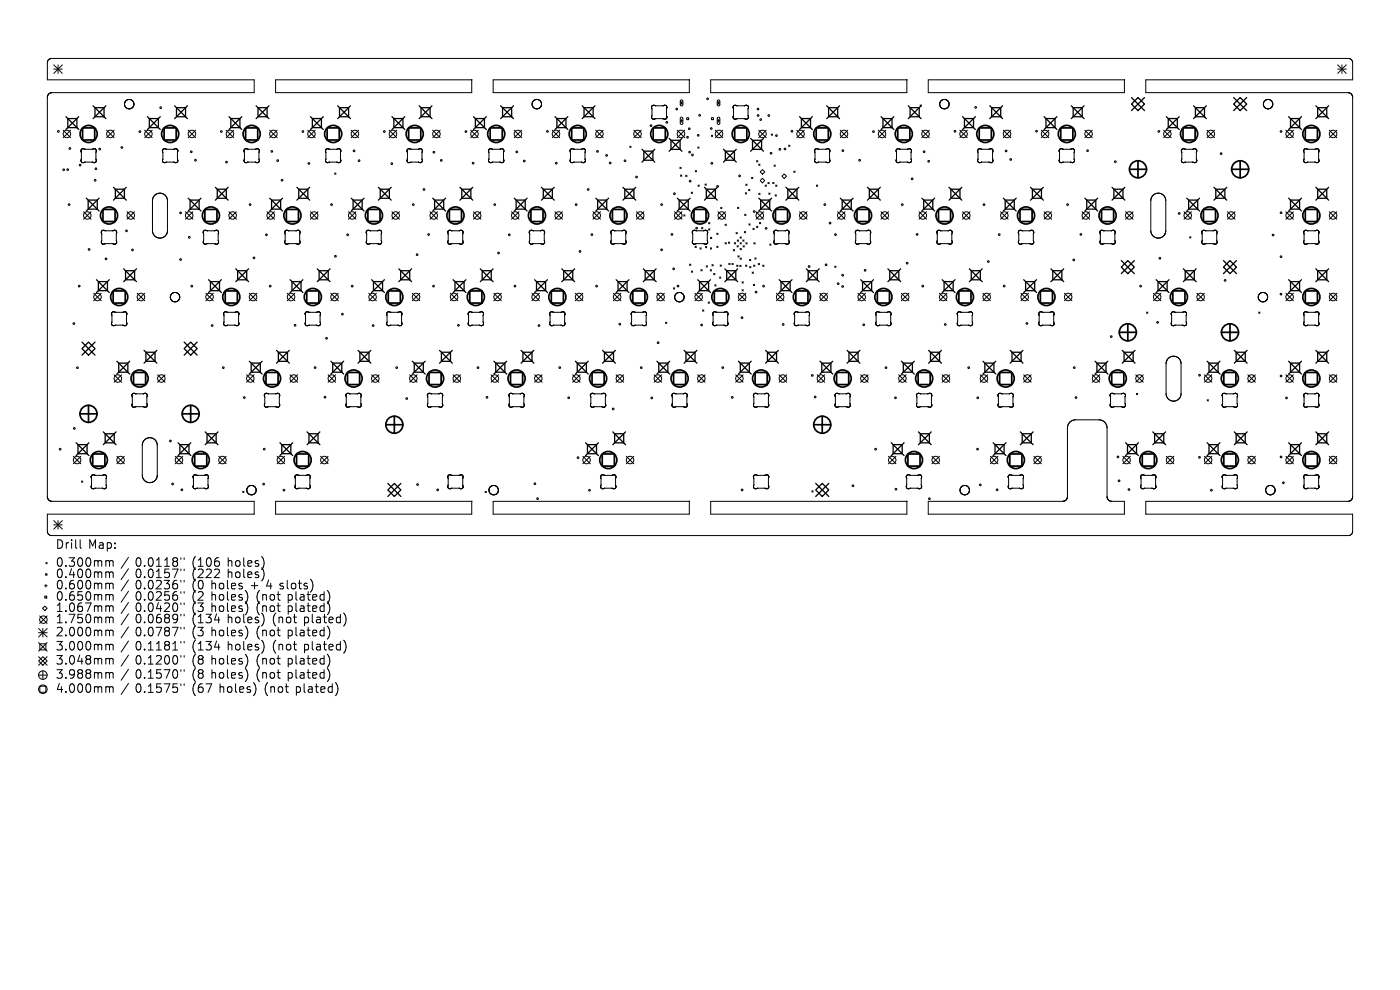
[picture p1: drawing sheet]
<svg xmlns="http://www.w3.org/2000/svg" width="297mm" height="210mm" viewBox="0 0 297 210" stroke-linecap="round" stroke-linejoin="round" font-family="sans-serif">
<defs><g id="words">
<g font-size="2.5">
<text x="11.8" y="116.8">Drill</text>
<text x="18.7" y="116.8">Map:</text>
<text x="11.8" y="120.6">0.300mm</text>
<text x="11.8" y="123">0.400mm</text>
<text x="11.8" y="125.4">0.600mm</text>
<text x="28.7" y="120.6">0.0118&quot;</text>
<text x="28.7" y="123">0.0157&quot;</text>
<text x="28.7" y="125.4">0.0236&quot;</text>
<text x="40.8" y="120.6">(106</text>
<text x="40.8" y="123">(222</text>
<text x="40.8" y="125.4">(0</text>
<text x="44.9" y="125.4">holes</text>
<text x="48.4" y="120.6">holes)</text>
<text x="48.4" y="123">holes)</text>
<text x="53.3" y="125.4">+</text>
<text x="56.8" y="125.4">4 slots)</text>
<text x="11.8" y="127.8">0.650mm</text>
<text x="11.8" y="130.2">1.067mm</text>
<text x="28.7" y="127.8">0.0256&quot;</text>
<text x="28.7" y="130.2">0.0420&quot;</text>
<text x="40.8" y="127.8">(2</text>
<text x="40.8" y="130.2">(3</text>
<text x="44.9" y="127.8">holes)</text>
<text x="44.9" y="130.2">holes)</text>
<text x="54.5" y="127.8">(not</text>
<text x="54.5" y="130.2">(not</text>
<text x="61.3" y="127.8">plated)</text>
<text x="61.3" y="130.2">plated)</text>
<text x="11.8" y="132.6">1.750mm</text>
<text x="11.8" y="135.4">2.000mm</text>
<text x="28.7" y="132.6">0.0689&quot;</text>
<text x="28.7" y="135.4">0.0787&quot;</text>
<text x="40.8" y="132.6">(134</text>
<text x="40.8" y="135.4">(3</text>
<text x="44.9" y="135.4">holes)</text>
<text x="48.4" y="132.6">holes)</text>
<text x="54.5" y="135.4">(not</text>
<text x="58" y="132.6">(not</text>
<text x="61.3" y="135.4">plated)</text>
<text x="64.7" y="132.6">plated)</text>
<text x="11.8" y="138.3">3.000mm</text>
<text x="11.8" y="141.3">3.048mm</text>
<text x="28.7" y="138.3">0.1181&quot;</text>
<text x="28.7" y="141.3">0.1200&quot;</text>
<text x="40.8" y="138.3">(134</text>
<text x="40.8" y="141.3">(8</text>
<text x="44.9" y="141.3">holes)</text>
<text x="48.4" y="138.3">holes)</text>
<text x="54.5" y="141.3">(not</text>
<text x="58" y="138.3">(not</text>
<text x="61.3" y="141.3">plated)</text>
<text x="64.7" y="138.3">plated)</text>
<text x="11.8" y="144.3">3.988mm</text>
<text x="11.8" y="147.3">4.000mm</text>
<text x="28.7" y="144.3">0.1570&quot;</text>
<text x="28.7" y="147.3">0.1575&quot;</text>
<text x="40.8" y="144.3">(8</text>
<text x="40.8" y="147.3">(67</text>
<text x="44.9" y="144.3">holes)</text>
<text x="46.6" y="147.3">holes)</text>
<text x="54.5" y="144.3">(not</text>
<text x="56.3" y="147.3">(not</text>
<text x="61.3" y="144.3">plated)</text>
<text x="63" y="147.3">plated)</text>
</g>
</g></defs>
<g fill="none" stroke="#000" stroke-width=".21">
<path d="M10.3 20l-.3 .7v84.6l.2 .5M10.4 19.9l-.1 .1M10.8 19.7l-.4 .2M10.8 19.7h43.1v-2.8h-43.9v-3.6a.91 .91 0 0 1 1-.9h275a.91 .91 0 0 1 1 .9v3.6h-43.9v2.8h43.1M10.8 19.7h.1M11.4 13.8l1.8 1.8M11.4 14.7h1.8M12.3 13.8v1.8M13.2 13.8l-1.8 1.8M58.5 16.9h41.6v2.8h-41.6zM104.6 16.9h41.6v2.8h-41.6zM150.8 16.9h41.6v2.8h-41.6z"/>
<path d="M196.9 16.9h41.6v2.8h-41.6zM283.8 14.7h1.8M283.8 13.8l1.8 1.8M284.7 13.8v1.8M285.6 13.8l-1.8 1.8M286.2 19.7h.1M286.3 19.7l.3 .2M286.6 19.9l.1 .1M286.7 20l.3 .6v84.8l-.2 .4M13.4 27.6l1.6 1.6M15 27.6l-1.6 1.6M17.2 34v.1"/>
<path d="M17.2 32.1h.1M17.2 34.1v.1M17.2 32.1v1.9M17.2 34h.1M17.2 31.9v.2M17.2 34.2h.1M17.2 31.9h.1M17.2 34.2v.1M17.2 34.3l.1 .1M17.2 31.8v.1M17.2 31.8h.1M17.3 34.4h.1"/>
<path d="M17.4 34.4v.1M17.4 31.6l-.2 .2M17.4 31.6h.1M17.4 34.5h.1M17.5 34.5h.1M17.5 31.6h-.1M17.5 31.6h.1M17.5 31.6h.2M17.6 34.5h.1M17.7 31.6h.1M17.7 34.5h-.1M17.8 31.6h.2"/>
<path d="M17.8 34.5h-.1M18 31.6v.1M18 34.4l-.2 .1M18 34.4h.1M18 34.4h1.7M18 31.7h.1M18.1 31.7h.1M19.5 31.7h-1.4M19.6 31.7h-.1M19.6 31.7h.1M19.7 34.4h.1M19.7 34.4l.1 .1"/>
<path d="M19.8 31.6l-.2 .1M19.8 34.5h.1M19.9 34.5h.1M19.9 31.6h-.1M20 31.5l-.1 .1M20 31.5h.1M20 31.5l.1 .1M20.1 31.6h.1M20.2 31.6h.1M20.2 34.5h-.2M20.2 31.6l.2 .2M20.2 34.4v.1"/>
<path d="M20.3 34.4h-.1M20.3 34.3v.1M20.4 31.8h.1M20.4 32.3v1.7M20.4 32.2v.1M20.4 31.8v.1M20.4 32.2h.1M20.4 31.9h.1M20.4 32.1v.1M20.4 34.2l-.1 .1M20.4 31.9v.1M20.4 34.2h.1"/>
<path d="M20.4 34h.1M20.4 34v.2M20.4 32h.1M20.4 32v.1M22.6 27.6l1.6 1.6M24.2 27.6l-1.6 1.6M26.4 21.9l.1 .5M26.5 21.8l-.1 .1M26.5 22.4v.1M26.5 22.5l.4 .5 .7 .1M26.7 21.4l-.2 .4M26.7 21.4h.1"/>
<path d="M26.8 21.3l-.1 .1M26.8 21.3h.1M27.6 21.1h.1M27.6 21.1l-.8 .2M27.6 21.1l.3 .1M27.6 23.1h.1M27.9 23l-.3 .1M27.9 21.2h.1M27.9 21.2l.2 .1M27.9 23h.1M28.1 21.3v.1M28.1 21.4l.2 .2"/>
<path d="M28.2 22.8l-.3 .2M28.2 22.7v.1M28.3 21.6v.1M28.3 21.7l.1 .4M28.4 22.2l-.2 .5M28.4 22.1v.1M30.7 27.6l1.6 1.6M32.3 27.6l-1.6 1.6M34.5 34.1h.1M34.5 34v.1M34.5 34.1v.1M34.5 32.1h.1"/>
<path d="M34.5 32.1v1.9M34.5 34h.1M34.5 31.9v.2M34.5 31.9h.1M34.5 34.2v.1M34.5 31.8v.1M34.5 34.3l.1 .1M34.5 31.8h.1M34.6 31.7l-.1 .1M34.6 31.7h.1M34.6 34.4h.1M34.6 31.6v.1"/>
<path d="M34.7 31.6h-.1M34.7 34.4v.1M34.7 34.5h.2M34.7 31.6h.1M34.8 31.6h-.1M34.8 31.6h.4M34.8 31.6h.1M35 34.5h-.1M35.1 34.5h-.1M35.1 34.5h.1M35.2 34.4l-.1 .1M35.2 31.6l.1 .1"/>
<path d="M35.3 34.4h1.6M35.3 31.7h.1M35.3 34.4h-.1M35.4 31.7h.1M36.8 31.7h-1.4M36.9 31.7h-.1M36.9 31.6v.1M36.9 34.4h.1M37 34.4l.2 .1M37 31.6h-.1M37.2 31.6h-.2M37.2 31.6h.1"/>
<path d="M37.2 34.5h.1M37.3 31.5l-.1 .1M37.3 31.5h.1M37.3 31.5l.1 .1M37.4 31.6h.1M37.5 31.6h.1M37.5 34.5h-.3M37.5 31.6l.2 .2M37.5 34.4v.1M37.6 34.4h-.1M37.6 34.4h.1M37.6 34.3v.1"/>
<path d="M37.7 34.3h-.1M37.7 31.8h.1M37.7 32.3v1.7M37.7 32.2v.1M37.7 31.8v.1M37.7 31.9h.1M37.7 34.2v.1M37.7 32.1v.1M37.7 31.9v.1M37.7 32.1h.1M37.7 34.1v.1M37.7 32h.1"/>
<path d="M37.7 34v.1M37.7 32v.1M37.7 34.1h.1M39.9 27.6l1.6 1.6M41.5 27.6l-1.6 1.6M48 27.6l1.6 1.6M49.6 27.6l-1.6 1.6M51.8 34.1h.1M51.8 34v.1M51.8 34.1v.1M51.8 32.1h.1M51.8 32.1v1.9"/>
<path d="M51.8 34h.1M51.8 31.9v.2M51.8 31.9h.1M51.8 34.2v.1M51.8 31.8v.1M51.8 34.3l.1 .1M51.8 31.8h.1M51.9 31.7l-.1 .1M51.9 34.4h.1M51.9 31.7h.1M51.9 31.6v.1M52 31.6h-.1"/>
<path d="M52 34.4v.1M52 34.5h.2M52 31.6h.1M52.1 31.6h-.1M52.1 31.6h.1M52.1 31.6h.4M52.3 34.5h-.1M52.4 34.5h-.1M52.4 34.5h.1M52.5 34.4l-.1 .1M52.5 31.6l.1 .1M52.6 31.7h.1"/>
<path d="M52.6 34.4h-.1M54.1 31.7h-1.4M54.2 31.7h-.1M54.2 34.4h-1.6M54.2 34.4h.1M54.2 31.6v.1M54.3 34.4l.2 .1M54.3 31.6h-.1M54.4 31.6h-.1M54.5 31.6h-.1M54.5 34.5h.1M54.6 31.5h.1"/>
<path d="M54.6 31.5l-.1 .1M54.6 31.5l.1 .1M54.7 31.6h.1M54.8 34.5h-.3M54.8 31.6h.1M54.8 31.6l.2 .3M54.8 34.4v.1M54.9 34.4h-.1M54.9 34.4h.1M54.9 34.3v.1M55 34.3h-.1M55 32.3v1.7"/>
<path d="M55 32.2v.1M55 31.9h.1M55 34.2v.1M55 32.1v.1M55 31.9v.1M55 32.1h.1M55 34.1v.1M55 32h.1M55 34v.1M55 34.1h.1M55 32v.1M57.2 27.6l1.6 1.6"/>
<path d="M58.8 27.6l-1.6 1.6M65.3 27.6l1.6 1.6M66.9 27.6l-1.6 1.6M69.1 34.1h.1M69.1 34v.1M69.1 34.1v.1M69.1 32.1h.1M69.1 32.1v1.9M69.1 34h.1M69.1 31.9v.2M69.1 31.9h.1M69.1 34.2v.1"/>
<path d="M69.1 31.8v.1M69.1 34.3l.1 .1M69.1 31.8h.1M69.1 31.7v.1M69.2 31.7h-.1M69.2 34.4h.1M69.2 31.7h.1M69.2 31.6v.1M69.3 31.6h-.1M69.3 34.4v.1M69.3 31.6h.1M69.3 34.5h.1"/>
<path d="M69.4 31.6h-.1M69.4 34.5h.1M69.4 34.5h.2M69.4 31.5l.5 .2M69.4 31.5v.1M69.6 34.5h.1M69.7 34.5h-.1M69.7 34.5h.1M69.8 34.4l-.1 .1M69.8 34.4h.1M69.9 31.7h.1M71 36.7l.3 .3"/>
<path d="M71.3 36.7l-.3 .3M71.4 31.7h-1.4M71.4 31.7h.1M71.5 34.4h-1.7M71.5 34.4h.1M71.5 31.6l-.1 .1M71.6 34.4l.2 .1M71.6 31.6h-.1M71.7 31.6h-.1M71.8 31.6h-.1M71.8 34.5h.1M71.9 31.5l-.1 .1"/>
<path d="M71.9 31.5h.1M71.9 31.5l.1 .1M72 31.6h.1M72.1 34.5h-.3M72.1 31.6h.1M72.1 31.6l.2 .3M72.1 34.4v.1M72.2 34.4h-.1M72.2 34.4h.1M72.2 34.3v.1M72.2 34.3h.1M72.2 32.3l.1 1.7"/>
<path d="M72.3 32.2l-.1 .1M72.3 31.9h.1M72.3 34.2l-.1 .1M72.3 32.1v.1M72.3 31.9v.1M72.3 32.1h.1M72.3 34.1v.1M72.3 32h.1M72.3 34v.1M72.3 32v.1M72.3 34.1h.1M74.5 27.6l1.6 1.6"/>
<path d="M76.1 27.6l-1.6 1.6M82.6 27.6l1.6 1.6M84.2 27.6l-1.6 1.6M86.3 34.1h.1M86.3 34v.1M86.3 34.1l.1 .1M86.3 32.1h.1M86.4 32.1v1.9M86.4 34h-.1M86.4 31.9l-.1 .2M86.4 31.9h.1M86.4 34.2v.1"/>
<path d="M86.4 31.8v.1M86.4 34.3l.1 .1M86.4 31.8h.1M86.4 31.7v.1M86.5 31.7h-.1M86.5 34.4h.1M86.5 34.4l.1 .1M86.5 31.7h.1M86.5 31.6v.1M86.6 34.5h.1M86.7 31.6h-.2M86.7 34.5h.1"/>
<path d="M86.7 31.5l.5 .2M86.7 34.5h.2M86.7 31.5v.1M86.9 34.5h.1M87 34.5h-.1M87 34.5h.1M87.1 34.4l-.1 .1M87.1 34.4h.1M87.2 31.7h.1M88.7 31.7h-1.4M88.7 31.7h.1M88.8 34.4h-1.7"/>
<path d="M88.8 34.4h.1M88.8 31.6l-.1 .1M88.8 31.6h.1M88.8 34.4l.3 .1M89 31.6h-.2M89.1 31.6h-.1M89.1 34.5h.1M89.1 31.5h.1M89.1 31.5v.1M89.2 31.5l.1 .1M89.3 31.6h.1M89.4 31.6h.1"/>
<path d="M89.4 34.4l-.3 .1M89.4 34.4h.1M89.4 31.6l.1 .1M89.5 34.4h-.1M89.5 31.7v.1M89.5 34.4h.1M89.5 34.3v.1M89.5 31.8h.1M89.5 34.3h.1M89.5 32.3l.1 1.7M89.5 31.8l.1 .1M89.5 32.2v.1"/>
<path d="M89.6 34.2l-.1 .1M89.6 31.9h.1M89.6 34.2h.1M89.6 32.1l-.1 .1M89.6 31.9v.2M89.6 32.1h.1M89.6 34.1v.1M89.6 34v.1M89.6 34.1h.1M91.8 27.6l1.6 1.6M93.4 27.6l-1.6 1.6M99.9 27.6l1.6 1.6"/>
<path d="M101.5 27.6l-1.6 1.6M103.6 34v.1M103.6 32.1h.1M103.6 34.1l.1 .1M103.6 32.1v1.9M103.6 34h.1M103.6 31.9v.2M103.7 34.2l.2 .3M103.7 31.9h-.1M103.7 31.8v.1M103.7 31.8h.1M103.7 31.7v.1"/>
<path d="M103.7 31.7h.1M103.8 31.7h-.1M103.8 31.6v.1M103.9 34.5h.1M104 31.6h-.2M104 34.5h.1M104 31.5v.1M104 31.5l.5 .2M104.2 34.5h-.1M104.2 34.5h.1M104.4 34.4l-.2 .1M104.4 34.4h.1"/>
<path d="M104.5 31.7h.1M106 31.7h-1.5M106 31.7h.1M106.1 34.4h-1.7M106.1 34.4h.1M106.1 31.6l-.1 .1M106.1 34.4l.2 .1M106.1 31.6h.1M106.3 34.5h.1M106.3 31.6h-.2M106.3 31.6h.1M106.4 34.5h.1"/>
<path d="M106.4 31.5h.1M106.4 31.5l-.1 .1M106.5 31.5l.1 .1M106.6 34.5h-.2M106.6 31.6h.1M106.6 34.5h.1M106.7 31.6h.1M106.7 34.4l-.1 .1M106.7 34.4h.1M106.7 31.6l.1 .1M106.8 31.7l.1 .2M106.8 34.3l-.1 .1"/>
<path d="M106.8 34.3h.1M106.9 34.2l-.1 .1M106.9 34.2h.1M106.9 31.9h.1M106.9 32.1v1.9M106.9 31.9v.2M106.9 32.1h.1M106.9 34v.1M106.9 34.1v.1M109.1 27.6l1.6 1.6M110.7 27.6l-1.6 1.6M112.9 21.9v.5l.3 .4"/>
<path d="M112.9 21.8v.1M113.2 22.8h.1M113.2 22.8l.4 .2M113.3 21.3l-.4 .5M113.4 21.2l-.1 .1M113.6 23v.1M114.2 21.1l-.8 .1M114.2 21.1v.1M114.2 21.2l.2 .1M114.4 22.9l-.8 .2M114.4 21.3h.1M114.5 21.3h.1"/>
<path d="M114.5 22.9h-.1M114.5 21.3l.1 .1M114.6 21.4v.1M114.6 21.5h.1M114.7 21.5l.1 .1M114.8 21.6v.1M114.8 21.7l.1 .4M114.9 22.2l-.4 .7M114.9 22.1v.1M117.2 27.6l1.5 1.6M118.7 27.6l-1.5 1.6M120.9 34v.1"/>
<path d="M120.9 32.1h.1M120.9 34.1v.1M120.9 32.1v1.9M120.9 34h.1M120.9 34.2l.1 .1M121 31.8l-.1 .3M121 34.3h.1M121 34.3l.2 .2M121 31.8h.1M121.1 31.7l-.1 .1M121.1 31.6v.1M121.2 34.5h.1"/>
<path d="M121.3 34.5h.1M121.3 31.5l-.2 .1M121.4 31.5l.4 .2M121.4 31.5h-.1M121.4 34.5h-.1M121.5 34.5h-.1M121.5 34.5h.1M121.6 34.5h-.1M121.7 34.4l-.1 .1M121.7 34.4h.1M121.8 31.7h.1M123.3 31.7h-1.5"/>
<path d="M123.3 31.7h.1M123.3 34.4h-1.6M123.3 34.4h.1M123.4 34.4h.1M123.4 31.6l-.1 .1M123.4 34.4l.2 .1M123.4 31.6h.1M123.6 34.5h.1M123.6 31.6h-.2M123.6 31.6h.1M123.7 34.5h.1M123.7 31.5h.1"/>
<path d="M123.7 31.5l-.1 .1M123.8 31.5l.1 .1M123.9 31.6h.1M123.9 34.5h-.1M123.9 34.5h.1M124 31.6h.1M124 31.6l.1 .1M124.1 31.7h.1M124.1 31.7l.1 .3M124.1 34.3l-.2 .2M124.1 34.3h.1M124.2 34.2l-.1 .1"/>
<path d="M124.2 32.2v1.8M124.2 32.1v.1M124.2 34.2h.1M124.2 34h.1M124.2 34.1v.1M124.2 34v.1M124.2 32v.1M124.2 32h.1M126.4 27.6l1.6 1.6M128 27.6l-1.6 1.6M133.6 31l.3 .3M133.9 31l-.3 .3"/>
<path d="M134.4 27.6l1.6 1.6M136 27.6l-1.6 1.6M138.2 24.8v.1M138.2 24.9h.1M138.2 24.8h.1M138.2 24.9l.3 .3M138.2 22.7v.1M138.2 22.8v.1M138.2 22.7h.1M138.2 22.9v1.9M138.3 22.6l-.1 .1M138.3 22.6h.1"/>
<path d="M138.3 22.5v.1M138.3 22.5h.1M138.4 22.4l-.1 .1M138.4 22.4h.1M138.5 25.2v.1M138.5 25.3h.1M138.6 25.3h.1M138.6 22.3l-.2 .1M138.7 22.3h.1M138.7 22.3h-.1M138.8 22.3l.2 .1M138.8 25.3h-.1"/>
<path d="M138.8 25.3h.1M138.9 25.2l-.1 .1M139 25.2h-.1M139 22.4h.1M139 25.2h.1M139.1 25.2h-.1M139.1 22.4h.1M139.1 25.2h.1M139.1 22.4h1.5M140.6 25.2h-1.5M140.6 25.2h.1M140.6 22.4h.1"/>
<path d="M140.7 25.2h.1M140.7 22.4h-.1M140.7 25.2l.3 .1M140.7 22.4h.1M141 22.3l-.3 .1M141 22.3h.1M141 25.3h.1M141 22.3h.2M141.2 22.3v.1M141.2 22.4h.1M141.3 22.4h.1M141.3 25.2l-.3 .1"/>
<path d="M141.3 22.4l.1 .1M141.3 25.2h.1M141.4 22.5l.1 .2M141.4 25l-.1 .2M141.4 25h.1M141.5 22.9v1.8M141.5 25h-.1M141.5 22.9h.1M141.5 25h.1M141.5 22.7h.1M141.5 24.7v.1M141.5 24.8v.2"/>
<path d="M141.5 22.7v.1M141.5 22.8v.1M143.7 27.6l1.6 1.6M144.2 35.5l.3 .3M144.3 21.8h.6M144.3 25.6h.6M144.4 37.1l.2 .3M144.4 21.3l.3-.1 .2 .2v.8l-.3 .3-.3-.3zM144.4 24.9h.3l.2 .2v1.1l-.3 .2-.3-.2zM144.5 35.5l-.3 .3M144.6 21.6v.5M144.6 25.4v.5"/>
<path d="M144.6 37.1l-.2 .3M145.3 27.6l-1.6 1.6M145.5 37.2l.2 .2M145.7 25h.4v.4h-.4zM145.7 37.2l-.2 .2M147.5 36.2l.3 .3M147.8 36.2l-.3 .3M148 31.2l.3 .2M148.1 39.3l.2 .2M148.3 31.2l-.3 .2M148.3 39.3l-.2 .2M149.6 39l.2 .3"/>
<path d="M149.8 39l-.2 .3M150.9 28.7l.3 .3M150.9 25h.4v.4h-.4zM151.2 28.7l-.3 .3M151.7 27.6l1.6 1.6M152.2 21.8h.5M152.2 25.6h.5M152.2 21.3l.3-.1 .2 .2v.8l-.2 .3-.3-.3zM152.2 24.9h.3l.2 .2v1.1l-.2 .2-.3-.2zM152.4 21.6v.5M152.4 25.4v.5M153.3 27.6l-1.6 1.6"/>
<path d="M155.5 24.8v.1M155.5 24.8h.1M155.5 22.7v.1M155.5 22.8v.1M155.5 24.9h.1M155.5 24.9l.5 .4M155.5 22.7h.1M155.5 22.9v1.9M155.5 22.6v.1M155.6 22.6h-.1M155.6 22.5v.1M155.6 22.5h.1"/>
<path d="M155.8 22.4l-.2 .1M155.8 22.3v.1M156 22.3h-.2M156 25.3h.1M156 22.3h.1M156 22.3l.3 .1M156.1 25.3h-.1M156.1 25.3h.1M156.2 25.2l-.1 .1M156.3 22.4h.1M156.3 25.2h-.1M156.3 25.2h.1"/>
<path d="M156.4 25.2h-.1M156.4 22.4h.1M156.4 22.4h1.5M156.4 25.2h.1M157.9 25.2h-1.5M157.9 25.2h.1M157.9 22.4h.1M158 25.2h.1M158 22.4h-.1M158 22.4h.1M158 25.2l.3 .1M158.2 39.1l.3 .2"/>
<path d="M158.2 22.3l-.2 .1M158.3 22.3h-.1M158.3 22.3h.1M158.4 22.3l.2 .1M158.4 25.3h-.1M158.5 39.1l-.3 .2M158.5 25.3h-.1M158.5 25.2v.1M158.6 22.4h.1M158.6 22.4l.1 .1M158.6 25.2h-.1M158.6 25.2h.1"/>
<path d="M158.7 22.5l.1 .2M158.7 25.1l-.1 .1M158.7 25.1h.1M158.8 25l-.1 .1M158.8 22.9v1.8M158.8 25h.1M158.8 22.9h.1M158.8 22.7h.1M158.8 24.7v.1M158.8 24.8v.2M158.8 22.7v.1M158.8 22.8v.1"/>
<path d="M159.4 37.6l.3 .3M159.7 37.6l-.3 .3M160.5 34.1l.3 .3M160.8 34.1l-.3 .3M161 34.8l.2 .3M161 27.6l1.6 1.6M161.2 34.8l-.2 .3M161.8 36l.4 .5-.4 .4-.5-.4zM161.8 37.8l.4 .5-.4 .5-.5-.5zM162.3 39.3l.3 .2M162.6 27.6l-1.6 1.6M162.6 39.3l-.3 .2"/>
<path d="M162.9 38.7l.3 .3M163.2 38.7l-.3 .3M163.6 28.4l.3 .3M163.9 28.4l-.3 .3M163.9 38.7l.3 .2M164.2 38.7l-.3 .2M164.2 35l.3 .3M164.5 35l-.3 .3M164.6 39.3l.2 .2M164.8 39.3l-.2 .2M166.4 36.9l.5 .5-.5 .5-.5-.5zM167.3 30.8l.3 .3"/>
<path d="M167.6 30.8l-.3 .3M168.4 36.3l.3 .3M168.7 36.3l-.3 .3M169 27.6l1.6 1.6M170.6 27.6l-1.6 1.6M172.8 34l.1 .3M172.8 32.1h.1M172.8 32.1v1.9M172.8 34h.1M172.8 31.9v.2M172.8 31.9h.1M172.9 34.3h.1"/>
<path d="M172.9 34.3l.2 .2M172.9 31.7l-.1 .2M173 31.6v.1M173.1 31.6h-.1M173.1 34.5h.1M173.1 31.6h.1M173.2 39.3l.3 .2M173.2 34.5h.1M173.2 31.5h.1M173.2 31.5l-.1 .1M173.3 31.5l.3 .1M173.3 34.5h-.1"/>
<path d="M173.3 34.5h.1M173.4 34.5h-.1M173.4 34.5h.1M173.5 39.3l-.3 .2M173.6 34.4l-.2 .1M173.6 31.6h.1M173.6 34.4h.1M173.6 31.6v.1M173.6 31.7h.1M173.7 31.7h.1M173.7 34.4h-.1M173.7 34.4h.1"/>
<path d="M173.7 34.4h1.5M175.2 31.7h-1.5M175.2 34.4h.1M175.2 31.7h.1M175.3 34.4h.1M175.4 34.4l.1 .1M175.5 34.5h.1M175.5 31.6l-.3 .1M175.5 31.6h.1M175.6 31.5l-.1 .1M175.6 31.5h.1M175.7 31.5l.2 .1"/>
<path d="M175.7 34.5h-.1M175.8 34.5h-.1M175.8 34.5h.1M175.9 31.6h.1M175.9 31.6v.1M175.9 31.7h.1M176 31.7h.1M176 31.7l.1 .3M176 32.3l.1 1.7M176 34.3l-.2 .2M176 32.2v.1M176 34.2v.1"/>
<path d="M176.1 34.2h-.1M176.1 34h.1M176.1 34.1v.1M176.1 34v.1M176.1 32l-.1 .2M176.1 32h.1M178.3 27.6l1.5 1.6M179.8 27.6l-1.5 1.6M186.3 27.6l1.6 1.6M187.9 27.6l-1.6 1.6M190.1 31.9v2.3M190.1 31.9h.1"/>
<path d="M190.1 34.2h.1M190.1 34.2l.2 .2M190.2 31.7l-.1 .2M190.2 31.7h.1M190.3 31.6l-.1 .1M190.3 34.4l.1 .1M190.4 34.5h.1M190.4 31.6h-.1M190.4 31.6h.1M190.5 34.5h.1M190.6 31.5h.1M190.6 31.5l-.2 .1"/>
<path d="M190.6 34.5h-.1M190.6 34.5h.1M190.6 31.5l.3 .1M190.7 34.5h-.1M190.7 34.5h.1M190.9 34.4l-.2 .1M190.9 31.6h.1M190.9 31.6v.1M190.9 34.4h.1M190.9 31.7h.1M190.9 31.7h1.6M191 34.4h-.1"/>
<path d="M191 34.4h1.5M191 34.4h.1M192.5 34.4h.1M192.5 31.7h.1M192.6 34.4h.1M192.6 34.4l.2 .1M192.8 34.5h.1M192.8 31.6l-.3 .1M192.8 31.6h.1M192.9 34.5h.1M193 31.5v.1M193 31.5l-.2 .1"/>
<path d="M193 31.6h.2M193.1 34.5h-.2M193.1 34.5h.1M193.2 31.6v.1M193.2 31.7l.1 .1M193.3 31.8h.1M193.3 32.3l.1 1.7M193.3 31.8v.1M193.3 32.2v.1M193.3 31.9h.1M193.4 32.1l-.1 .1M193.4 34.2l-.3 .3"/>
<path d="M193.4 31.9v.2M193.4 32.1h.1M193.4 34.1v.1M193.4 34v.1M193.4 34.1h.1M195.2 22.3l.3 .2M195.5 22.3l-.3 .2M195.6 27.6l1.5 1.6M197.1 27.6l-1.5 1.6M199.4 21.9v.5M199.4 21.8v.1M199.4 22.4v.1"/>
<path d="M199.4 22.5l.1 .1M199.5 21.6l-.1 .2M199.5 22.6v.1M199.5 22.7l.3 .2M199.5 21.5v.1M199.8 22.9l.1 .1M199.9 23l.3 .1M200.2 21.1l-.7 .4M200.2 23.1h.1M200.2 21.1l.5 .1M200.2 21.1h.1M200.7 23l-.5 .1"/>
<path d="M200.7 21.2h.1M200.8 21.2l.4 .4 .1 .5M200.8 23h-.1M201.2 22.6l-.4 .4M201.2 22.6h.1M201.3 22.2l-.1 .4M201.3 22.1v.1M203.6 27.6l1.6 1.6M205.2 27.6l-1.6 1.6M207.4 34.1v.1M207.4 31.9v2.2M207.4 34.2h.1"/>
<path d="M207.4 31.9h.1M207.4 34.2l.2 .2M207.5 31.7l-.1 .2M207.6 31.6l-.1 .1M207.6 34.4l.1 .1M207.7 34.5h.1M207.7 31.6h-.1M207.7 31.6h.1M207.8 34.5h.1M207.9 31.5l-.2 .1M207.9 31.5h.1M207.9 34.5h-.1"/>
<path d="M207.9 31.5l.3 .1M207.9 34.5h.1M208.2 31.6h.1M208.2 34.4l-.3 .1M208.2 34.4h.1M208.2 31.6v.1M208.2 31.7h.1M208.2 31.7h1.6M208.3 34.4h-.1M208.3 34.4h1.5M208.3 34.4h.1M209.8 34.4h.1"/>
<path d="M209.8 31.7h.1M209.9 34.4h.1M209.9 34.4l.2 .1M210.1 34.5h.1M210.1 31.6l-.3 .1M210.2 31.5h.1M210.2 31.5l-.1 .1M210.3 34.5h-.1M210.3 31.5v.1M210.3 31.6l.2 .1M210.3 34.5h.1M210.4 34.5h-.1"/>
<path d="M210.4 34.5h.1M210.5 31.7h.1M210.6 31.7v.1M210.6 31.8h.1M210.6 32.3l.1 1.7M210.6 34.3l-.2 .2M210.6 32.2v.1M210.6 31.8v.1M210.6 34.2v.1M210.6 31.9h.1M210.6 34.2h.1M210.6 32.1v.1"/>
<path d="M210.6 31.9l.1 .1M210.7 32.1h-.1M210.7 34.1l-.1 .1M210.7 32h.1M210.7 34v.1M210.7 32v.1M210.7 34.1h.1M212.8 27.6l1.6 1.6M214.4 27.6l-1.6 1.6M220.9 27.6l1.6 1.6M222.5 27.6l-1.6 1.6M224.7 34l.1 .4"/>
<path d="M224.7 32.1h.1M224.7 32.1v1.9M224.7 34h.1M224.7 31.9v.2M224.7 31.9h.1M224.8 34.4h.1M224.9 34.4h.1M224.9 34.4v.1M224.9 34.5h.2M225 31.6l-.3 .3M225 31.6h.1M225.1 34.5h.1"/>
<path d="M225.2 31.5h.1M225.2 31.5l-.2 .1M225.2 34.5h-.1M225.2 31.5l.2 .1M225.2 34.5h.1M225.4 34.4l-.2 .1M225.4 31.6h.1M225.5 31.6v.1M225.5 34.4h-.1M225.5 31.7h.1M225.5 31.7h1.6M225.6 34.4h-.1"/>
<path d="M225.6 34.4h.1M225.6 34.4h1.5M227.1 34.4h.1M227.1 31.7h.1M227.2 34.4h.1M227.2 34.4l.2 .1M227.4 34.5h.1M227.4 31.6l-.3 .1M227.4 31.5v.1M227.4 31.5h.2M227.6 34.5h-.2M227.6 31.5v.1"/>
<path d="M227.6 31.6h.1M227.6 34.5h.1M227.7 34.5h-.1M227.7 31.6h.1M227.7 34.4v.1M227.7 31.6l.1 .1M227.8 31.7h.1M227.9 31.7v.1M227.9 31.8h.1M227.9 32.3l.1 1.7M227.9 34.3l-.2 .1M227.9 32.2v.1"/>
<path d="M227.9 31.8v.1M227.9 34.2v.1M227.9 31.9h.1M227.9 34.2h.1M227.9 32.1v.1M227.9 31.9l.1 .1M227.9 32.1h.1M227.9 34.1v.1M228 32h.1M228 34v.1M228 32l-.1 .1M228 34.1h-.1"/>
<path d="M230.1 27.6l1.6 1.6M231.7 27.6l-1.6 1.6M246.9 27.6l1.5 1.6M248.4 27.6l-1.5 1.6M250.6 34.1h.1M250.6 34v.1M250.6 34.1l.1 .3M250.6 32.1h.1M250.6 32.1v1.9M250.6 34h.1M250.6 31.9v.2M250.6 31.9h.1"/>
<path d="M250.7 34.4h.1M250.8 34.4h.1M250.8 34.4l.1 .1M250.9 34.5h.1M251 31.6l-.4 .3M251 31.6h.1M251 34.5h.1M251.2 31.5l-.2 .1M251.2 31.5v.1M251.2 31.6h.2M251.4 34.4l-.4 .1M251.4 31.6h.1"/>
<path d="M251.4 34.4h.1M251.4 31.6l.1 .1M251.5 31.7h.1M251.5 34.4h-.1M251.5 34.4h1.6M251.5 34.4h.1M253.1 31.7h-1.6M253.1 34.4h.1M253.1 34.4l.2 .1M253.1 31.6v.1M253.3 34.5h.1M253.4 31.5l-.3 .1"/>
<path d="M253.4 34.5h.1M253.4 31.5l.1 .1M253.4 31.5h.1M253.5 31.6h.1M253.6 31.6h.1M253.7 34.5h-.3M253.7 31.6h.1M253.7 31.6l.1 .1M253.7 34.4v.1M253.8 31.7h.1M253.8 31.7v.1M253.8 34.3l-.1 .1"/>
<path d="M253.8 34.3h.1M253.8 31.8h.1M253.8 32.3l.1 1.7M253.8 32.2v.1M253.8 31.8l.1 .1M253.9 34.2l-.1 .1M253.9 31.9h.1M253.9 34.2h.1M253.9 32.1l-.1 .1M253.9 31.9v.1M253.9 32.1h.1M253.9 34.1v.1"/>
<path d="M253.9 32h.1M253.9 34v.1M253.9 32v.1M253.9 34.1h.1M256.1 27.6l1.6 1.6M257.7 27.6l-1.6 1.6M268 21.9l.1 .5 .2 .4M268.1 21.8l-.1 .1M268.3 22.8h.1M268.3 22.8l.4 .2M268.5 21.3l-.4 .5M268.5 21.2v.1"/>
<path d="M268.7 23l.1 .1M269.3 23l-.5 .1M269.3 21.2h-.8M269.3 21.2h.1M269.4 23h-.1M269.4 21.2l.2 .1M269.6 21.3h.1M269.6 22.9l-.2 .1M269.6 21.3l.2 .2M269.6 22.9h.1M269.8 21.5h.1M269.8 21.5l.1 .1"/>
<path d="M269.9 21.6v.1M269.9 21.7l.1 .6-.4 .6M272.8 27.6l1.6 1.6M274.4 27.6l-1.6 1.6M276.6 34v.1M276.6 34.1v.1M276.6 34h.1M276.6 31.9v2.1M276.6 34.2l.1 .2M276.6 31.9h.1M276.6 31.8v.1M276.6 31.8h.1"/>
<path d="M276.7 34.4h.1M276.7 31.7l-.1 .1M276.7 31.7h.1M276.7 34.4l.1 .1M276.8 31.6l-.1 .1M276.8 31.6h.1M276.8 34.5h.1M276.9 34.5h.1M276.9 31.6h-.1M276.9 31.6h.1M276.9 31.6h.2M277 34.5h.1"/>
<path d="M277.1 34.5h-.1M277.1 31.6h.1M277.2 31.6h.1M277.2 34.5h-.1M277.3 31.6h.1M277.3 31.6l.1 .1M277.4 34.4l-.2 .1M277.4 34.4h.1M277.4 31.7h.1M277.5 34.4h1.5M277.5 34.4h-.1M279 31.7h-1.5"/>
<path d="M279 34.4h.1M279 31.7h.1M279 34.4l.2 .1M279.2 31.6l-.2 .1M279.2 34.5h.1M279.3 34.5h.1M279.3 31.6h-.1M279.3 31.5v.1M279.4 31.5l.1 .1M279.4 31.5h-.1M279.5 31.6h.1M279.6 31.6h.1"/>
<path d="M279.6 34.5h-.3M279.6 31.6l.2 .2M279.6 34.4v.1M279.8 32.3v1.7M279.8 31.8h.1M279.8 34.3l-.2 .1M279.8 32.2v.1M279.8 31.8v.3M279.8 34.2v.1M279.8 32.2h.1M279.8 32.1v.1M279.8 34.2h.1"/>
<path d="M279.8 34h.1M279.8 34v.2M282 27.6l1.6 1.6M283.6 27.6l-1.6 1.6M17.7 44.9l1.6 1.6M19.3 44.9l-1.6 1.6M21.5 51.3l.3 .5M21.5 49.2v.2M21.5 49.4h.1M21.5 49.4v1.9M21.5 51.3h.1M21.5 49.2h.1"/>
<path d="M21.6 49l-.1 .2M21.6 49h.1M21.7 48.9l-.1 .1M21.7 48.9h.1M21.8 48.9h-.1M21.8 51.8h.1M21.8 48.9h.1M21.9 51.8h.1M21.9 48.8l-.1 .1M21.9 48.8h.1M22 48.8l.3 .1M22 51.8h.1"/>
<path d="M22.1 51.8h-.1M22.1 51.8h.1M22.3 51.7l-.2 .1M22.3 48.9h.1M22.3 51.7h.1M22.3 48.9l.1 .1M22.4 49h.1M23.9 51.7h-1.6M23.9 49h-1.5M23.9 51.7h.1M23.9 49h.1M24 51.7h.1"/>
<path d="M24 51.7l.2 .1M24.2 51.8h.1M24.2 48.9l-.3 .1M24.2 48.9h.1M24.3 48.8l-.1 .1M24.3 48.8h.1M24.4 51.8h-.1M24.4 48.8h.1M24.4 48.8l.1 .1M24.5 51.8h-.1M24.5 51.8h.1M24.5 48.9h.1"/>
<path d="M24.6 48.9v.1M24.6 49h.1M24.7 51.6l-.2 .2M24.7 49v.1M24.7 49.6l.1 1.7M24.7 51.6h.1M24.7 49.5v.1M24.7 49.1l.1 .1M24.7 51.5v.1M24.8 51.4l-.1 .1M24.8 49.2h.1M24.8 49.2v.1"/>
<path d="M24.8 51.3h.1M24.8 51.3v.1M24.8 49.3h.1M24.8 49.3l-.1 .2M26.9 44.9l1.6 1.6M28.5 44.9l-1.6 1.6M32.8 41.4l.8-.4 .8 .1 .8 .4 .3 .8v6.9l-.5 .9-.9 .4h-.5l-.6-.3-.4-.5-.2-.5-.1-6.7 .2-.6zM39.3 44.9l1.6 1.6M40.9 44.9l-1.6 1.6M43.1 51.4h.1M43.1 51.3v.1M43.1 51.4l.1 .2"/>
<path d="M43.1 49.2v.2M43.1 49.4h.1M43.1 51.3h.1M43.1 49.2h.1M43.1 49.4v1.9M43.2 49.1l-.1 .1M43.2 51.6h.1M43.2 49v.1M43.2 49h.1M43.2 51.6v.1M43.2 51.7h.1M43.3 49h-.1"/>
<path d="M43.3 48.9v.1M43.3 48.9h.1M43.3 51.7l.1 .1M43.4 51.8h.1M43.4 48.9h-.1M43.4 48.9h.1M43.5 48.8l.4 .1M43.5 48.8l-.1 .1M43.5 51.8h.1M43.6 51.8h.1M43.7 51.8h-.1M43.8 51.8h-.1"/>
<path d="M43.9 51.7l-.1 .1M43.9 48.9v.1M43.9 51.7h1.7M43.9 49h.1M43.9 51.7h.1M44 49h.1M45.5 49h-1.5M45.5 49h.1M45.6 48.9l-.1 .1M45.6 51.7h.1M45.6 51.7l.3 .1M45.6 48.9h.1"/>
<path d="M45.8 48.9h-.2M45.8 48.8v.1M45.9 51.8h.1M46 48.8h-.2M46 48.8h.1M46 48.8l.1 .1M46.1 51.8h-.2M46.1 48.9h.1M46.2 48.9l.2 .3M46.2 51.7l-.1 .1M46.3 51.6l-.1 .1M46.3 49.6l.1 1.7"/>
<path d="M46.3 51.6h.1M46.3 49.5v.1M46.4 51.5l-.1 .1M46.4 49.4l-.1 .1M46.4 49.2h.1M46.4 49.4h.1M46.4 51.4v.1M46.4 49.2v.1M46.4 49.3h.1M46.4 51.3v.1M46.4 51.4h.1M46.4 49.3v.1"/>
<path d="M48.6 44.9l1.5 1.6M50.1 44.9l-1.5 1.6M56.6 44.9l1.6 1.6M58.2 44.9l-1.6 1.6M60.4 51.4h.1M60.4 51.3v.1M60.4 49.2v.2M60.4 51.4l.1 .2M60.4 49.4h.1M60.4 51.3h.1M60.4 49.2h.1M60.4 49.4v1.9"/>
<path d="M60.5 49.1l-.1 .1M60.5 51.6h.1M60.5 49v.1M60.5 49h.1M60.5 51.6v.1M60.5 51.7h.1M60.6 49h-.1M60.6 48.9v.1M60.6 48.9h.1M60.6 51.7v.1M60.6 51.8h.2M60.7 48.9h-.1"/>
<path d="M60.8 48.8l.4 .1M60.8 48.8l-.1 .1M60.8 51.8h.1M60.9 51.8h.1M61 51.8h-.1M61 51.8h.1M61.1 51.7l-.1 .1M61.2 51.7h-.1M61.2 48.9v.1M61.2 51.7h.1M61.2 51.7h1.7M61.2 49h.1"/>
<path d="M61.3 49h.1M62.8 49h-1.5M62.8 49h.1M62.9 48.9l-.1 .1M62.9 51.7h.1M62.9 48.9h.1M62.9 51.7l.3 .1M63.1 48.9h-.2M63.1 48.8v.1M63.2 51.8h.1M63.3 48.8h-.2M63.3 48.8h.1"/>
<path d="M63.3 48.8v.1M63.3 48.9h.1M63.4 51.8h-.2M63.4 48.9h.1M63.4 48.9l.3 .3M63.4 51.7v.1M63.6 51.6l-.2 .1M63.6 49.6l.1 1.8M63.6 51.6h.1M63.6 49.5v.1M63.7 51.5l-.1 .1M63.7 49.4l-.1 .1"/>
<path d="M63.7 49.2h.1M63.7 49.4h.1M63.7 49.2v.2M63.7 51.4v.1M65.9 44.9l1.5 1.6M67.4 44.9l-1.5 1.6M73.9 44.9l1.6 1.6M75.5 44.9l-1.6 1.6M77.7 51.4h.1M77.7 51.3v.1M77.7 51.4l.1 .2M77.7 49.2v.2"/>
<path d="M77.7 49.4h.1M77.7 51.3h.1M77.7 49.2h.1M77.7 49.4v1.9M77.7 49.1v.1M77.8 51.6h.1M77.8 49l-.1 .1M77.8 49h.1M77.8 51.6v.1M77.8 51.7l.1 .1M77.9 48.9l-.1 .1M77.9 51.8h.1"/>
<path d="M78 51.8h.1M78 48.8l-.1 .1M78.1 51.8h.1M78.1 48.8l.4 .2M78.1 48.8h-.1M78.2 51.8h.1M78.3 51.8h-.1M78.3 51.8h.1M78.4 51.7l-.1 .1M78.5 51.7h-.1M78.5 51.7h.1M78.5 49h.1"/>
<path d="M78.6 51.7h1.6M78.6 51.7h-.1M78.6 49h.1M80.1 49h-1.5M80.1 49h.1M80.2 51.7h.1M80.2 48.9l-.1 .1M80.2 48.9h.1M80.2 51.7l.2 .1M80.4 48.8l-.2 .1M80.4 51.8h.1M80.5 51.8h.1"/>
<path d="M80.5 48.8h-.1M80.5 48.8h.1M80.6 48.8h.1M80.6 48.8v.1M80.6 48.9h.1M80.7 51.8h-.2M80.7 48.9h.1M80.7 51.7v.1M80.7 48.9l.3 .3M80.9 51.6l-.2 .1M80.9 49.6l.1 1.7M80.9 51.6h.1"/>
<path d="M80.9 49.5v.1M80.9 51.5v.1M80.9 49.4v.1M81 49.2h.1M81 49.4h-.1M81 49.2v.1M81 51.4l-.1 .1M81 49.3h.1M81 51.3v.1M81 49.3v.1M81 51.4h.1M83.1 44.9l1.6 1.6"/>
<path d="M84.7 44.9l-1.6 1.6M91.2 44.9l1.6 1.6M92.8 44.9l-1.6 1.6M95 51.3v.1M95 49.4h.1M95 49.2v.2M95 51.4v.1M95 49.4v1.9M95 51.3h.1M95 49.2h.1M95 51.5l.1 .1M95 49.1v.1"/>
<path d="M95.1 49l-.1 .1M95.1 49h.1M95.1 51.6v.1M95.1 51.7h.1M95.2 48.9l-.1 .1M95.2 51.7l.1 .1M95.2 48.9h.1M95.3 48.9h-.1M95.3 51.8h.1M95.3 48.8v.1M95.4 51.8h.1M95.4 48.8l.4 .2"/>
<path d="M95.4 48.8h-.1M95.5 51.8h.1M95.6 51.8h-.1M95.6 51.8h.1M95.7 51.7l-.1 .1M95.8 51.7h-.1M95.8 51.7h.1M95.8 49h.1M95.8 51.7h1.6M95.9 49h.1M97.4 49h-1.5M97.4 51.7h.1"/>
<path d="M97.4 49h.1M97.5 48.9l-.1 .1M97.5 51.7h.1M97.5 51.7l.1 .1M97.5 48.9h.1M97.6 51.8h.1M97.7 51.8h.1M97.7 48.8l-.2 .1M97.8 48.8h-.1M97.8 48.8h.1M97.8 48.8l.2 .1M97.8 51.8h.1"/>
<path d="M98 48.9h.1M98 48.9l.1 .1M98.1 51.7l-.3 .1M98.1 49h.1M98.1 51.7h.1M98.2 51.6l-.1 .1M98.2 51.6h.1M98.2 49v.1M98.2 49.6l.1 1.7M98.2 49.1v.3M98.2 49.5v.1M98.2 51.5v.1"/>
<path d="M98.2 51.5h.1M98.2 49.4v.1M98.2 49.4h.1M98.3 51.3v.1M98.3 51.4l-.1 .1M100.4 44.9l1.6 1.6M102 44.9l-1.6 1.6M108.5 44.9l1.6 1.6M110.1 44.9l-1.6 1.6M112.3 51.3v.1M112.3 49.4h.1M112.3 49.2v.2"/>
<path d="M112.3 51.4v.1M112.3 49.4v1.9M112.3 51.3h.1M112.3 49.2h.1M112.3 51.5h.1M112.3 51.5l.3 .3M112.3 49.1v.1M112.4 49l-.1 .1M112.4 49h.1M112.4 48.9v.1M112.5 48.9h-.1M112.5 48.9h.1"/>
<path d="M112.6 51.8h.1M112.7 48.8l-.2 .1M112.7 51.8h.1M112.7 48.8l.4 .2M112.7 48.8h.1M112.8 51.8h-.1M112.8 51.8h.1M112.9 51.8h-.1M112.9 51.8h.1M113 51.7l-.1 .1M113 51.7h.1M113.1 49h.1"/>
<path d="M113.1 51.7h-.1M113.1 51.7h1.6M113.1 51.7h.1M113.2 49h.1M114.7 49h-1.5M114.7 51.7h.1M114.7 49h.1M114.8 48.9l-.1 .1M114.8 51.7h.1M114.8 51.7l.1 .1M114.8 48.9h.1M114.9 51.8h.1"/>
<path d="M115 51.8h.1M115.1 48.8l-.3 .1M115.1 48.8h.1M115.1 48.8l.1 .1M115.1 51.8h.1M115.2 51.8h-.1M115.2 48.9h.1M115.3 48.9h.1M115.3 51.8h-.1M115.4 48.9v.1M115.4 51.7l-.1 .1M115.4 49h.1"/>
<path d="M115.4 51.7h.1M115.4 49l.1 .4M115.5 51.6l-.1 .1M115.5 51.6h.1M115.5 51.5v.1M115.5 51.5h.1M115.5 49.4v1.9M115.5 49.4h.1M115.5 51.3v.1M115.5 51.4v.1M117.7 44.9l1.6 1.6M119.3 44.9l-1.6 1.6"/>
<path d="M125.8 44.9l1.6 1.6M127.4 44.9l-1.6 1.6M129.6 51.3v.1M129.6 49.4h.1M129.6 51.4v.1M129.6 49.4v1.9M129.6 51.3h.1M129.6 51.5l.2 .3M129.7 49l-.1 .4M129.7 49h.1M129.8 48.9l-.1 .1M129.8 48.9h.1"/>
<path d="M129.8 51.8h.1M129.9 51.8h.1M129.9 51.8h.2M130 48.8l-.2 .1M130 48.8l.4 .1M130 48.8h.1M130.1 51.8h.1M130.2 51.8h-.1M130.2 51.8h.1M130.3 51.7l-.1 .1M130.4 48.9h.1M130.4 51.7h1.7"/>
<path d="M130.4 48.9l.1 .1M130.4 51.7h-.1M130.5 49h.1M132 49h-1.5M132 49h.1M132.1 48.9l-.1 .1M132.1 51.7h.1M132.1 51.7l.1 .1M132.1 48.9h.1M132.2 51.8h.1M132.3 51.8h.1M132.4 48.8l-.3 .1"/>
<path d="M132.4 48.8h.1M132.4 51.8h.1M132.4 48.8l.1 .1M132.5 51.8h-.1M132.5 48.9h.1M132.6 48.9h.1M132.6 51.8h-.1M132.7 48.9v.1M132.7 49h.1M132.7 51.7l-.1 .1M132.7 51.6v.1M132.8 49v.2"/>
<path d="M132.8 49.4v1.9M132.8 49.4h.1M132.8 51.4l-.1 .2M132.8 49.2h.1M132.8 51.3h.1M132.8 51.4h.1M132.8 49.2v.1M132.8 49.3v.1M132.8 51.3v.1M132.8 49.3h.1M135 44.9l1.6 1.6M136.6 44.9l-1.6 1.6"/>
<path d="M143.1 44.9l1.6 1.6M144.7 44.9l-1.6 1.6M145.1 45.6l.2 .2M145.3 45.6l-.2 .2M146.3 56l.3 .3M146.6 56l-.3 .3M146.6 40.8l.3 .2M146.7 57.5l.2 .3M146.9 51.4h.1M146.9 51.3v.1M146.9 51.4v.1M146.9 49.4h.1"/>
<path d="M146.9 51.3h.1M146.9 49.4v1.9M146.9 49.2v.2M146.9 49.1v.1M146.9 51.5v.1M146.9 40.8l-.3 .2M146.9 51.6h.1M146.9 57.5l-.2 .3M147 49l-.1 .1M147 51.6v.1M147 51.7l.2 .1M147 49h.1"/>
<path d="M147 48.9v.1M147.1 48.9h-.1M147.1 48.9h.1M147.2 51.8h.1M147.2 51.8h.2M147.3 48.8l-.2 .1M147.3 48.8l.4 .2M147.3 48.8h.1M147.4 51.8h.1M147.4 52.2l.3 .3M147.5 51.8h-.1M147.6 51.7l-.1 .1"/>
<path d="M147.7 51.7h-.1M147.7 49h.1M147.7 52.2l-.3 .3M147.8 49h.1M148.5 52.6l.3 .2M148.7 57.2l.3 .3M148.8 52.6l-.3 .2M148.8 48.3l.3 .2M149 57.2l-.3 .3M149.1 48.3l-.3 .2M149.3 51.7h-1.6M149.3 51.7h.1"/>
<path d="M149.3 49h-1.5M149.3 49h.1M149.4 48.9l-.1 .1M149.4 51.7h.1M149.4 51.7l.1 .1M149.4 48.9h.1M149.5 51.8h.1M149.6 51.8h.1M149.6 48.8l-.2 .1M149.7 52.3l.2 .3M149.7 48.8h.1M149.7 48.8h-.1"/>
<path d="M149.7 51.8h.1M149.7 48.8l.1 .1M149.8 51.8h-.1M149.8 48.9h.1M149.8 56.4l.3 .2M149.9 48.9h.1M149.9 51.8h-.1M149.9 52.3l-.2 .3M150 48.9v.1M150 49h.1M150 49l.1 .1M150.1 56.4l-.3 .2"/>
<path d="M150.1 49.1h.1M150.1 49.1v.2M150.1 49.4v1.9M150.1 49.4h.1M150.1 51.3h.1M150.1 51.3l-.2 .5M150.1 49.3v.1M150.1 49.3h.1M150.3 47.2l.3 .3M150.3 48.5l.3 .3M150.6 47.2l-.3 .3M150.6 48.5l-.3 .3"/>
<path d="M150.7 57.2l.2 .3M150.7 52.6l.3 .2M150.7 50.3l.3 .3M150.9 57.2l-.2 .3M151 52.6l-.3 .2M151 50.3l-.3 .3M151 56.1l.3 .3M151.3 56.1l-.3 .3M151.4 58l.3 .3M151.7 58l-.3 .3M152.1 49.5l.2 .2M152.1 52.2l.2 .3"/>
<path d="M152.3 44.9l1.6 1.6M152.3 49.5l-.2 .2M152.3 52.2l-.2 .3M152.7 58.8l.2 .2M152.8 56.2l.2 .3M152.9 44l.3 .3M152.9 58.8l-.2 .2M153 56.2l-.2 .3M153.2 44l-.3 .3M153.8 47.6l.3 .2M153.8 51.5l.3 .2M153.9 44.9l-1.6 1.6"/>
<path d="M154.1 47.6l-.3 .2M154.1 51.5l-.3 .2M154.5 51.3l.3 .3M154.6 55.9l.3 .2M154.8 51.3l-.3 .3M154.9 55.9l-.3 .2M155.3 55.9l.2 .2M155.5 55.9l-.2 .2M155.6 52.9l.2 .3M155.8 51.5l.2 .3M155.8 52.9l-.2 .3M156 51.5l-.2 .3"/>
<path d="M156.1 49.3l.3 .3M156.3 56.2l.3 .3M156.4 52.1l.2 .3M156.4 50.9l.3 .3M156.4 49.3l-.3 .3M156.5 44l.2 .2M156.5 54.3l.3 .2M156.6 56.2l-.3 .3M156.6 52.1l-.2 .3M156.7 50.9l-.3 .3M156.7 44l-.2 .2M156.8 54.3l-.3 .2"/>
<path d="M156.9 56.3l.3 .2M157 50.3l.3 .2M157 51.5l.3 .3M157 52.7l.3 .3M157 54.7l.3 .3M157.2 56.3l-.3 .2M157.3 50.3l-.3 .2M157.3 51.5l-.3 .3M157.3 52.7l-.3 .3M157.3 54.7l-.3 .3M157.4 59.8l.3 .3M157.6 50.9l.3 .3"/>
<path d="M157.6 52.1l.3 .3M157.7 59.8l-.3 .3M157.9 50.9l-.3 .3M157.9 49.1l.3 .3M157.9 52.1l-.3 .3M158 45.4l.3 .3M158.1 40.9l.3 .3M158.2 56.2l.2 .3M158.2 49.1l-.3 .3M158.2 51.5l.3 .3M158.3 45.4l-.3 .3M158.4 40.9l-.3 .3"/>
<path d="M158.4 56.2l-.2 .3M158.5 51.5l-.3 .3M158.8 40.2l.3 .3M158.9 47.5l.2 .3M159 55l.3 .3M159 56.5l.3 .3M159.1 40.2l-.3 .3M159.1 47.5l-.2 .3M159.3 55l-.3 .3M159.3 56.5l-.3 .3M159.6 57.7l.2 .3M159.7 48.4l.3 .3"/>
<path d="M159.8 57.7l-.2 .3M159.9 56.2l.2 .3M159.9 51.5l.3 .3M160 48.4l-.3 .3M160.1 54.7l.3 .3M160.1 56.2l-.2 .3M160.2 51.5l-.3 .3M160.4 44.9l1.6 1.6M160.4 54.7l-.3 .3M160.5 48l.3 .3M160.8 48l-.3 .3M160.9 55.9l.2 .3"/>
<path d="M161 41l.2 .3M161.1 47.2l.3 .3M161.1 55.9l-.2 .3M161.2 41l-.2 .3M161.4 47.2l-.3 .3M161.8 56.2l.3 .3M162 44.9l-1.6 1.6M162.1 56.2l-.3 .3M163.1 41l.3 .2M163.3 51.8l.3 .2M163.4 41l-.3 .2M163.6 51.8l-.3 .2"/>
<path d="M164.2 51.3l.2 .5M164.2 49.4h.1M164.2 49.4v1.9M164.2 51.3h.1M164.2 49.2v.2M164.2 49.1v.1M164.3 49l-.1 .1M164.3 49h.1M164.3 48.9v.1M164.4 48.9h-.1M164.4 48.9h.1M164.4 41.3l.3 .3"/>
<path d="M164.4 51.8h.1M164.5 51.8h.1M164.5 51.8h.2M164.6 48.8l-.2 .1M164.6 48.8h.1M164.6 48.8l.3 .1M164.7 51.8h.1M164.7 41.3l-.3 .3M164.8 51.8h-.1M164.8 51.8h.1M164.9 51.7l-.1 .1M164.9 48.9h.1"/>
<path d="M165 51.7h1.6M165 51.7h-.1M165 48.9l.1 .1M165.1 49h.1M166.6 49h-1.5M166.6 49h.1M166.6 48.9v.1M166.6 51.7h.1M166.7 51.7l.1 .1M166.7 48.9h-.1M166.8 51.8h.1M166.9 51.8h.1"/>
<path d="M166.9 48.8l-.2 .1M167 48.8h.1M167 48.8h-.1M167 48.8l.2 .1M167 51.8h.1M167.1 51.8h-.1M167.2 51.8h-.1M167.2 48.9h.1M167.2 48.9l.1 .1M167.3 49h.1M167.3 51.7l-.1 .1M167.3 51.6v.1"/>
<path d="M167.3 49l.1 .2M167.4 49.6v1.7M167.4 49.5v.1M167.4 49.4v.1M167.4 49.4h.1M167.4 51.4l-.1 .2M167.4 49.2h.1M167.4 51.3h.1M167.4 51.4h.1M167.4 49.2v.1M167.4 51.3v.1M167.4 49.3v.1"/>
<path d="M167.4 49.3h.1M169.6 44.9l1.6 1.6M171.2 44.9l-1.6 1.6M177.1 56.5l.3 .2M177.4 56.5l-.3 .2M177.7 44.9l1.6 1.6M179.3 44.9l-1.6 1.6M181.5 51.3v.2M181.5 49.4h.1M181.5 49.4v1.9M181.5 51.3h.1M181.5 51.5h.1"/>
<path d="M181.5 51.5l.3 .3M181.6 49l-.1 .4M181.6 49h.1M181.6 48.9v.1M181.7 48.9h-.1M181.7 48.9h.1M181.8 51.8h.1M181.9 48.8l-.2 .1M181.9 48.8h.1M181.9 51.8h.1M181.9 48.8l.4 .2M182 51.8h-.1"/>
<path d="M182 51.8h.1M182.1 51.8h-.1M182.1 51.8h.1M182.2 51.7l-.1 .1M182.2 51.7h.1M182.3 51.7h-.1M182.3 49h.1M182.3 51.7h1.6M182.3 49h1.6M182.3 51.7h.1M183.9 51.7h.1M183.9 49h.1"/>
<path d="M184 51.7h.1M184 51.7l.1 .1M184.1 48.9l-.2 .1M184.1 51.8h.1M184.1 48.9h.1M184.2 51.8h.1M184.2 48.8l-.1 .1M184.3 48.8h-.1M184.3 48.8h.1M184.3 48.8l.2 .1M184.3 51.8h.1M184.4 51.8h-.1"/>
<path d="M184.5 51.8h-.1M184.5 48.9h.1M184.5 48.9l.1 .1M184.6 51.7l-.1 .1M184.6 49h.1M184.6 51.7h.1M184.6 49l.1 .1M184.6 49.6l.1 1.7M184.7 49.1v.1M184.7 49.5l-.1 .1M184.7 51.5l-.1 .2M184.7 51.5h.1"/>
<path d="M184.7 49.4v.1M184.7 51.4v.1M184.7 49.2h.1M184.7 49.4h.1M184.7 49.2v.2M184.7 51.4h.1M184.7 51.3v.1M186.9 44.9l1.6 1.6M188.5 44.9l-1.6 1.6M195 44.9l1.6 1.6M196.6 44.9l-1.6 1.6M198.8 51.5h.1"/>
<path d="M198.8 51.5l.2 .2M198.8 49.1v2.4M198.8 49v.1M198.9 49h-.1M198.9 48.9v.1M199 51.7v.1M199 48.9h-.1M199 51.8h.2M199 48.9h.1M199.2 51.8h.1M199.2 48.8h.1M199.2 48.8l-.2 .1"/>
<path d="M199.3 51.8h-.1M199.3 48.8l.3 .2M199.3 51.8h.1M199.4 51.8h-.1M199.5 51.7l-.1 .1M199.5 51.7h.1M199.6 51.7h-.1M199.6 49h.1M199.6 51.7h1.6M199.6 49h1.6M199.6 51.7h.1M201.2 51.7h.1"/>
<path d="M201.2 49h.1M201.3 51.7h.1M201.3 51.7l.1 .1M201.4 48.9l-.2 .1M201.4 51.8h.1M201.4 48.9h.1M201.5 51.8h.1M201.5 48.8l-.1 .1M201.6 48.8h.1M201.6 48.8h-.1M201.6 51.8h-.1M201.6 51.8h.1"/>
<path d="M201.7 48.8l.2 .2M201.7 51.8h-.1M201.8 51.8h-.1M201.8 51.7v.1M201.9 51.7h-.1M201.9 49l.1 .1M201.9 49.6l.1 1.7M202 49.1v.1M202 49.5l-.1 .1M202 49.4v.1M202 51.4l-.1 .3M202 49.2h.1"/>
<path d="M202 51.4h.1M202 49.2v.2M202 49.4h.1M202 51.3v.1M204.2 44.9l1.6 1.6M205.8 44.9l-1.6 1.6M212.3 44.9l1.6 1.6M213.9 44.9l-1.6 1.6M216 51.4h.1M216 51.4l.1 .2M216 49.4h.1M216.1 49.4l-.1 2"/>
<path d="M216.1 51.6h.1M216.1 51.6l.1 .1M216.2 51.7h.1M216.3 51.7v.1M216.3 51.8h.1M216.4 48.9l-.3 .1-.1 .4M216.4 48.8v.1M216.4 51.8h.1M216.5 51.8h.1M216.5 48.8h-.1M216.5 48.8h.1M216.6 48.8l.2 .1"/>
<path d="M216.6 51.8h-.1M216.8 48.9h.1M216.8 51.7l-.2 .1M216.8 51.7h.1M216.8 48.9l.1 .1M216.9 49h.1M216.9 49h1.6M218.4 51.7h-1.6M218.4 51.7h.1M218.5 51.7h.1M218.5 49h.1M218.6 51.7l.1 .1"/>
<path d="M218.7 51.8h.1M218.8 51.8h.1M218.8 48.8l-.3 .2M218.8 48.8h.1M218.9 51.8h-.1M218.9 48.8h.1M218.9 48.8l.1 .1M219 51.8h-.1M219 48.9h.1M219 48.9l.2 .1M219 51.8h.1M219.1 51.7l-.1 .1"/>
<path d="M219.2 51.7h-.1M219.2 49h.1M219.2 51.7h.1M219.2 51.6v.1M219.2 51.6h.1M219.2 49l.1 .1M219.2 49.6l.1 1.7M219.2 49.5v.1M219.3 49.1v.1M219.3 51.5l-.1 .1M219.3 49.4l-.1 .1M219.3 49.2h.1"/>
<path d="M219.3 49.4h.1M219.3 51.4v.1M219.3 49.2v.1M219.3 49.3h.1M219.3 51.3v.1M219.3 49.3v.1M219.3 51.4h.1M221.5 44.9l1.6 1.6M223.1 44.9l-1.6 1.6M229.6 44.9l1.5 1.6M231.1 44.9l-1.5 1.6M233.3 51.4h.1"/>
<path d="M233.3 51.3v.1M233.3 49.2v.2M233.3 51.4l.1 .2M233.3 49.4h.1M233.3 51.3h.1M233.3 49.2h.1M233.3 49.4v1.9M233.4 51.6h.1M233.4 51.6l.1 .1M233.5 51.7h.1M233.6 51.7v.1M233.6 51.8h.1"/>
<path d="M233.7 48.9l-.4 .3M233.7 48.8v.1M233.7 51.8h.1M233.9 48.8h-.2M233.9 48.8v.1M233.9 48.9h.2M234.1 51.7l-.4 .1M234.1 48.9h.1M234.1 48.9l.1 .1M234.1 51.7h.1M234.2 49h.1M235.8 51.7h-1.7"/>
<path d="M235.8 49h-1.6M235.8 51.7h.1M235.8 48.9v.1M235.9 51.7l.1 .1M236 51.8h.1M236.1 51.8h.1M236.1 48.8l-.3 .1M236.1 48.8h.1M236.2 48.8h.1M236.2 48.8l.1 .1M236.3 48.9h.1M236.3 48.9l.2 .1"/>
<path d="M236.3 51.8h-.2M236.3 51.8h.1M236.4 51.7l-.1 .1M236.5 51.7h-.1M236.5 51.7h.1M236.5 49h.1M236.5 51.6v.1M236.5 49v.1M236.5 51.6h.1M236.5 49.6l.1 1.7M236.5 49.5v.1M236.5 49.1l.1 .1"/>
<path d="M236.6 51.5l-.1 .1M236.6 49.4l-.1 .1M236.6 49.2h.1M236.6 49.4h.1M236.6 49.2v.1M236.6 51.4v.1M236.6 49.3h.1M236.6 51.3v.1M236.6 49.3v.1M236.6 51.4h.1M238.8 44.9l1.6 1.6M240.4 44.9l-1.6 1.6"/>
<path d="M244.6 41.4l.8-.4 .8 .1 .7 .4 .4 .8v6.9l-.5 .9-.9 .4-.6-.1-.5-.2-.4-.5-.2-.5-.1-6.7 .2-.6zM251.2 44.9l1.6 1.6M252.4 50.2l.3 .3M252.7 50.2l-.3 .3M252.8 44.9l-1.6 1.6M254.9 49.2l.1 2.1M254.9 51.4l.1 .2M254.9 51.4h.1M254.9 51.3v.1M255 51.3h-.1M255 49.2h-.1M255 49.1v.1"/>
<path d="M255 51.6h.1M255 49v.1M255 49h.1M255 51.6l.1 .1M255.1 49h-.1M255.1 51.7l.1 .1M255.1 49h.1M255.1 48.9v.1M255.2 51.8h.1M255.3 48.8l-.2 .1M255.3 51.8h.1M255.3 48.8l.5 .2"/>
<path d="M255.3 48.8h.1M255.4 51.8h.1M255.6 51.8h-.2M255.6 51.8h.1M255.7 51.7l-.1 .1M255.7 51.7h.1M255.8 51.7h-.1M255.8 49h.1M255.8 51.7h1.6M255.8 51.7h.1M257.4 49h-1.5M257.4 49h.1"/>
<path d="M257.4 51.7h.1M257.4 48.9v.1M257.5 51.7l.1 .1M257.5 48.9h-.1M257.6 51.8h.1M257.7 48.8l-.2 .1M257.7 51.8h.1M257.7 48.8h.1M257.8 51.8h.1M257.8 48.8h.1M257.8 48.8l.1 .1M257.9 51.8h-.1"/>
<path d="M257.9 48.9h.1M257.9 51.8h.1M258 48.9h.1M258 48.9l.2 .4M258.2 49.4v2l-.3 .4M258.2 49.4h.1M258.2 49.3v.1M258.2 49.3h.1M260.4 44.9l1.6 1.6M262 44.9l-1.6 1.6M272.8 44.9l1.6 1.6M274.4 44.9l-1.6 1.6"/>
<path d="M276.6 51.3v.1M276.6 49.2v2.1M276.6 51.4v.1M276.6 51.3h.1M276.6 49.2h.1M276.6 51.5v.1M276.6 49.1v.1M276.6 51.6h.1M276.6 49v.1M276.6 51.6l.1 .1M276.7 51.7h.1M276.7 51.7l.1 .1"/>
<path d="M276.8 48.9l-.2 .1M276.8 48.9h.1M276.8 51.8h.1M276.9 51.8h.1M276.9 48.9h-.1M276.9 48.8l.2 .1M276.9 48.8v.1M277 51.8h.1M277.1 51.8h-.1M277.1 48.9h.1M277.2 51.8h-.1M277.2 48.9h.1"/>
<path d="M277.3 48.9h.1M277.3 48.9l.1 .1M277.4 51.7l-.2 .1M277.4 51.7h1.6M277.4 51.7h.1M277.4 49h.1M279 49h-1.6M279 51.7h.1M279 48.9v.1M279 51.7l.2 .1M279.2 48.9h-.2M279.2 51.8h.1"/>
<path d="M279.3 51.8h.1M279.3 48.9h-.1M279.3 48.8v.1M279.4 48.8h-.1M279.4 48.8h.1M279.5 48.8v.1M279.5 48.9h.1M279.5 51.8h-.1M279.5 51.8h.1M279.6 51.8h-.1M279.6 48.9h.1M279.6 48.9l.2 .1"/>
<path d="M279.6 51.7v.1M279.6 51.7h.1M279.7 51.7h-.1M279.8 49.6v1.7M279.8 51.6l-.1 .1M279.8 49v.1M279.8 49.5v.1M279.8 51.6h.1M279.8 49.1v.3M279.8 49.4v.1M279.8 49.4h.1M279.8 51.5v.1"/>
<path d="M279.8 51.4v.1M279.8 51.3h.1M279.8 51.3v.1M282 44.9l1.6 1.6M283.6 44.9l-1.6 1.6M19.9 62.2l1.6 1.6M21.5 62.2l-1.6 1.6M23.7 68.6v.2M23.7 68.6h.1M23.7 66.5v.1M23.7 66.6v.1M23.7 66.7v1.9"/>
<path d="M23.7 66.5h.1M23.7 68.8h.1M23.7 68.8l.1 .1M23.7 66.4v.1M23.7 66.3v.1M23.7 66.3h.1M23.8 68.9v.1M23.8 66.3h-.1M23.8 69h.1M23.8 66.2v.1M23.8 69l.1 .1M23.8 66.2h.1"/>
<path d="M23.9 69.1h.1M24 66.1l-.2 .1M24 69.1h.1M24 66.1l.4 .1M24 66.1h.1M24.1 69.1h.1M24.2 79.5l1.6 1.6M24.3 69.1h-.2M24.3 69.1h.1M24.4 69l-.1 .1M24.4 69h.1M24.4 66.2h.1"/>
<path d="M24.5 66.2h.1M24.5 69h-.1M24.5 69h1.6M24.5 69h.1M25.8 79.5l-1.6 1.6M26.1 66.2h-1.6M26.1 69h.1M26.1 66.2h.1M26.2 69l.1 .1M26.3 69.1h.1M26.4 69.1h.1M26.4 66.1l-.3 .1"/>
<path d="M26.4 66.1h.2M26.4 66.1h.1M26.5 69.1h.1M26.6 66.1h.1M26.6 69.1h-.1M26.6 66.1l.1 .1M26.6 69.1h.1M26.7 69l-.1 .1M26.7 66.2h.1M26.7 66.2l.2 .2M26.7 69h.1M26.9 68.9l-.2 .1"/>
<path d="M26.9 68.9h.1M26.9 66.4h.1M26.9 66.4v.2M26.9 68.8v.1M26.9 68.8h.1M26.9 66.7v1.9M26.9 66.7h.1M26.9 66.6h.1M26.9 68.6h.1M26.9 68.6v.2M26.9 66.6v.1M29.1 62.2l1.6 1.6"/>
<path d="M30.7 62.2l-1.6 1.6M33.4 79.5l1.6 1.6M35 79.5l-1.6 1.6M36.2 62.8v.5M36.2 63.3h.1M36.2 62.7v.1M36.2 63.3l.2 .4M36.4 62.3l-.2 .4M36.4 63.7v.1M36.4 63.8l.3 .2M36.4 62.3h.1M36.7 64h.1"/>
<path d="M36.7 62.1l-.3 .2M36.8 64h.5M36.8 62.1h-.1M37.3 62.1h-.5M37.3 62.1h.1M37.4 62.1l.6 .5M37.4 64h-.1M38 63.5l-.6 .5M38 62.6h.1M38 63.5h.1M38 62.6l.1 .4M38.1 63.1l-.1 .4"/>
<path d="M38.1 63v.1M43.7 62.2l1.6 1.6M45.3 62.2l-1.6 1.6M47.4 68.6v.1M47.4 68.7h.1M47.4 68.6h.1M47.4 68.7l.1 .2M47.5 66.4l-.1 2.2M47.5 66.4h.1M47.5 68.9h.1M47.5 68.9l.2 .1M47.6 66.2l-.1 .2"/>
<path d="M47.6 66.2h.1M47.7 69h.1M47.7 69l.1 .1M47.8 66.1l-.2 .1M47.8 69.1h.1M47.8 66.1h.1M47.9 69.1h.1M47.9 66.1h-.1M47.9 66.1h.1M48 66.1l.2 .1M48 69.1h-.1M48.1 69.1h-.1"/>
<path d="M48.1 69.1h.1M48.2 66.2h.1M48.2 69l-.1 .1M48.2 69h.1M48.3 66.2h.1M48.3 66.2h1.6M48.3 69h-.1M48.3 69h1.5M48.3 69h.1M49.8 69h.1M49.9 69h.1M49.9 66.2h.1"/>
<path d="M50 69l.1 .1M50.1 69.1h.1M50.1 66.2h-.2M50.1 66.1v.1M50.2 66.1h-.1M50.2 66.1h.1M50.3 69.1h-.1M50.3 66.1h.1M50.4 69.1h-.1M50.4 66.1v.1M50.4 66.2h.1M50.4 69.1h.1"/>
<path d="M50.5 69l-.1 .1M50.5 66.2h.1M50.5 69h.1M50.6 69h-.1M50.6 66.2v.1M50.6 66.3h.1M50.6 68.9v.1M50.6 66.3l.1 .1M50.6 68.9h.1M50.6 66.8l.1 1.8M50.6 66.8h.1M50.7 66.4h.1"/>
<path d="M50.7 66.4v.1M50.7 66.7l-.1 .1M50.7 66.5h.1M50.7 66.7h.1M50.7 66.5v.1M50.7 66.6h.1M50.7 68.6h.1M50.7 68.6l-.1 .3M50.7 66.6v.1M52.3 79.5l1.6 1.6M52.9 62.2l1.6 1.6M53.9 79.5l-1.6 1.6"/>
<path d="M54.5 62.2l-1.6 1.6M61 62.2l1.5 1.6M61.5 79.5l1.6 1.6M62.5 62.2l-1.5 1.6M63.1 79.5l-1.6 1.6M64.7 68.6v.1M64.7 68.7h.1M64.7 68.6h.1M64.7 68.7l.1 .2M64.7 66.6v.1M64.7 66.7v1.9M64.8 66.4l-.1 .2"/>
<path d="M64.8 66.4h.1M64.8 68.9h.1M64.8 68.9l.1 .1M64.9 69h.1M65 69l.1 .1M65.1 66.1l-.3 .3M65.1 69.1h.1M65.1 66.1h.1M65.2 66.1h-.1M65.2 66.1h.1M65.3 66.1l.2 .1M65.3 69.1h-.1"/>
<path d="M65.5 69l-.2 .1M65.5 66.2h.1M65.5 69h.1M65.6 66.2h.1M65.6 66.2h1.5M65.6 69h-.1M65.6 69h1.5M65.6 69h.1M67.1 69h.1M67.2 69h.1M67.2 66.2h-.1M67.3 69l.1 .1"/>
<path d="M67.4 69.1h.1M67.4 66.2h-.2M67.4 66.1v.1M67.5 66.1h-.1M67.5 66.1h.1M67.6 66.1h.1M67.6 69.1h-.1M67.6 69.1h.1M67.7 66.1v.1M67.7 66.2h.1M67.7 69.1h-.1M67.8 69l-.1 .1"/>
<path d="M67.8 66.2h.1M67.8 69h.1M67.8 66.2l.1 .1M67.9 66.3h.1M67.9 68.9l-.1 .1M67.9 66.3v.1M67.9 68.9h.1M67.9 66.8l.1 1.8M67.9 66.8h.1M67.9 66.4h.1M68 66.4v.1M68 66.7l-.1 .1"/>
<path d="M68 66.5h.1M68 66.7h.1M68 66.5v.1M68 66.6h.1M68 68.6h.1M68 68.6l-.1 .3M68 66.6v.1M69.6 79.5l1.6 1.6M70.2 62.2l1.6 1.6M71.2 79.5l-1.6 1.6M71.8 62.2l-1.6 1.6M78.2 62.2l1.6 1.6"/>
<path d="M78.8 79.5l1.6 1.6M79.8 62.2l-1.6 1.6M80.4 79.5l-1.6 1.6M82 68.6v.1M82 68.7h.1M82 68.6h.1M82 68.7l.1 .2M82 66.5v.1M82 66.6v.1M82 66.5h.1M82 66.7v1.9M82.1 66.4l-.1 .1"/>
<path d="M82.1 66.4h.1M82.1 68.9h.1M82.1 68.9l.1 .1M82.2 69h.1M82.3 69v.1M82.3 66.1l-.2 .3M82.3 69.1h.1M82.4 69.1h.1M82.4 66.1h-.1M82.6 66.1h-.2M82.6 69.1h-.2M82.6 66.1h.1"/>
<path d="M82.6 66.1l.2 .1M82.6 69.1h.1M82.8 69l-.2 .1M82.8 66.2h.1M82.8 69h.1M82.9 69h-.1M82.9 69h1.6M82.9 69h.1M84.5 66.2h-1.6M84.5 69h.1M84.5 66.2h.1M84.6 69v.1"/>
<path d="M84.6 69.1h.1M84.7 69.1h.1M84.7 66.2h-.2M84.7 66.1v.1M84.8 66.1h-.1M84.8 66.1h.1M84.9 66.1h.1M84.9 69.1h-.1M85 69.1h-.1M85 66.1v.1M85 66.2h.1M85 69v.1"/>
<path d="M85.1 69h-.1M85.1 66.2h.1M85.1 69h.1M85.1 66.2l.1 .1M85.2 66.3h.1M85.2 68.9l-.1 .1M85.2 66.3v.1M85.2 68.9h.1M85.2 66.8l.1 1.8M85.2 66.8h.1M85.2 66.4h.1M85.2 66.4l.1 .1"/>
<path d="M85.3 68.8l-.1 .1M85.3 68.8h.1M85.3 66.7l-.1 .1M85.3 66.5h.1M85.3 66.7h.1M85.3 66.5v.1M85.3 66.6h.1M85.3 68.6h.1M85.3 68.6v.2M85.3 66.6v.1M86.9 79.5l1.6 1.6M87.5 62.2l1.6 1.6"/>
<path d="M88.5 79.5l-1.6 1.6M89.1 62.2l-1.6 1.6M95.5 62.2l1.6 1.6M96.1 79.5l1.6 1.6M97.1 62.2l-1.6 1.6M97.7 79.5l-1.6 1.6M99.3 68.6v.2M99.3 66.6v.1M99.3 66.5v.1M99.3 66.7v1.9M99.3 68.6h.1M99.3 66.5h.1"/>
<path d="M99.3 68.8h.1M99.3 68.8l.2 .2M99.4 66.4l-.1 .1M99.4 66.4h.1M99.5 69l.1 .1M99.6 66.2l-.2 .2M99.6 66.2h.1M99.6 69.1h.1M99.7 69.1h.1M99.8 69.1h.1M99.8 66.1l-.2 .1M99.8 66.1h.1"/>
<path d="M99.9 69.1h-.1M99.9 66.1l.2 .1M100.1 66.2h.1M100.1 69l-.2 .1M100.1 69h.1M100.2 69h-.1M100.2 66.2v.1M100.2 69h1.6M100.2 69h.1M101.8 66.2l-1.6 .1M101.8 69h.1M101.8 66.2h.1"/>
<path d="M101.8 69l.3 .1M102 66.2h-.2M102 66.1v.1M102.1 69.1h.1M102.1 66.1h-.1M102.1 66.1h.1M102.2 69.1h-.1M102.2 66.1l.1 .1M102.3 66.2h.1M102.4 66.2h.1M102.4 69l-.2 .1M102.4 66.2l.1 .1"/>
<path d="M102.4 69h.1M102.5 68.9l-.1 .1M102.5 68.9h.1M102.5 66.3v.1M102.5 66.8l.1 1.8M102.5 66.4l.1 .1M102.5 66.8h.1M102.5 68.8v.1M102.6 68.8h-.1M102.6 66.7l-.1 .1M102.6 66.5h.1M102.6 68.7v.1"/>
<path d="M102.6 66.5v.1M102.6 68.7h.1M102.6 66.6v.1M102.6 68.6h.1M102.6 68.6v.1M104.2 79.5l1.6 1.6M104.8 62.2l1.6 1.6M105.8 79.5l-1.6 1.6M106.4 62.2l-1.6 1.6M112.8 62.2l1.6 1.6M113.4 79.5l1.6 1.6M114.4 62.2l-1.6 1.6"/>
<path d="M115 79.5l-1.6 1.6M116.6 68.6v.2M116.6 66.6v.1M116.6 66.5v.1M116.6 66.7v1.9M116.6 68.6h.1M116.6 66.5h.1M116.6 68.8h.1M116.6 68.8l.3 .3M116.9 69.1h.1M117 69.1h.1M117.1 66.1l-.3 .1-.2 .3"/>
<path d="M117.1 69.1h.1M117.1 66.1h.1M117.2 66.1l.1 .1M117.2 69.1h-.1M117.3 66.2h.1M117.4 69l-.2 .1M117.4 66.2h.1M117.4 69h.1M117.5 69h-.1M117.5 66.2v.1M117.5 69h1.5M117.5 69h.1"/>
<path d="M119 66.2l-1.5 .1M119 69h.1M119.1 66.2h-.1M119.1 69l.1 .1M119.2 69.1h.1M119.3 69.1h.1M119.3 66.2h-.2M119.3 66.1v.1M119.4 69.1h.1M119.4 66.1h-.1M119.4 66.1h.1M119.5 66.1h.1"/>
<path d="M119.5 66.1l.1 .1M119.6 66.2h.1M119.7 66.2h.1M119.7 69l-.3 .1M119.7 66.2l.2 .3M119.7 69h.1M119.8 68.9l-.1 .1M119.8 66.8l.1 1.8M119.8 68.9h.1M119.8 66.8h.1M119.8 66.7v.1M119.9 66.7h-.1"/>
<path d="M119.9 68.7l-.1 .2M119.9 66.5h.1M119.9 68.7h.1M119.9 66.5v.1M119.9 66.6v.1M119.9 68.6h.1M119.9 66.6h.1M119.9 68.6v.1M121.5 79.5l1.6 1.6M122.1 62.2l1.5 1.6M123.1 79.5l-1.6 1.6M123.6 62.2l-1.5 1.6"/>
<path d="M130.1 62.2l1.6 1.6M130.7 79.5l1.6 1.6M131.7 62.2l-1.6 1.6M132.3 79.5l-1.6 1.6M133.9 68.6v.1M133.9 68.7h.1M133.9 68.6h.1M133.9 68.7l.1 .2M133.9 66.6v.1M133.9 66.7v1.9M133.9 66.5v.1M133.9 66.4v.1"/>
<path d="M134 68.9h.1M134 66.3l-.1 .1M134 68.9l.2 .2M134 66.3h.1M134.1 66.2l-.1 .1M134.1 66.2h.1M134.2 69.1h.1M134.2 66.2h-.1M134.2 66.2h.1M134.3 69.1h.1M134.5 66.1l-.3 .1M134.5 66.1v.1"/>
<path d="M134.5 66.2h.1M134.6 66.2h.1M134.7 66.2h.1M134.7 69l-.3 .1M134.7 69h.1M134.7 66.2l.1 .1M134.8 69h1.5M134.8 69h-.1M136.3 69h.1M136.3 66.2l-1.5 .1M136.4 66.2h-.1M136.4 69l.3 .1"/>
<path d="M136.6 66.2h-.2M136.6 66.1v.1M136.7 66.1h-.1M136.7 66.1h.1M136.7 66.1l.2 .1M136.7 69.1h.1M136.9 69.1h-.2M136.9 66.2h.1M136.9 69.1h.1M137 66.2l.1 .1M137 69l-.1 .1M137 69h.1"/>
<path d="M137.1 68.9l-.1 .1M137.1 68.9h.1M137.1 66.3v.1M137.1 66.8l.1 1.8M137.1 66.4l.1 .2M137.1 66.8h.1M137.1 68.8v.1M137.1 66.7v.1M137.1 66.7h.1M137.1 68.8h.1M137.2 66.6h.1M137.2 68.6h.1"/>
<path d="M137.2 68.6l-.1 .2M137.2 66.6l-.1 .1M138.8 79.5l1.6 1.6M139.3 62.2l1.6 1.6M140.4 79.5l-1.6 1.6M140.9 62.2l-1.6 1.6M141.2 68.3l.3 .3M141.5 68.3l-.3 .3M142.9 61.1l.2 .2M143.1 61.1l-.2 .2M143.3 62.5l-.2 .5 .2 .6M143.3 63.6h.1"/>
<path d="M143.3 63.6l.7 .4M143.3 62.5h.1M144 62l-.7 .5M144 64h.1M144 62l.5 .1M144 62h.1M144.5 64h-.5M144.5 62.1h.1M144.5 62.1l.5 .4 .1 .5M144.5 63.9v.1M145.1 63.1l-.1 .5-.5 .3M145.1 63v.1"/>
<path d="M147.4 62.2l1.6 1.6M148 79.5l1.6 1.6M149 62.2l-1.6 1.6M149 65.7l.3 .3M149.3 65.7l-.3 .3M149.6 79.5l-1.6 1.6M150.2 64.1l.3 .2M150.5 64.1l-.3 .2M151.2 68.6v.1M151.2 68.7h.1M151.2 68.6h.1M151.2 68.7l.1 .2"/>
<path d="M151.2 66.6v.1M151.2 66.7v1.9M151.2 66.5v.1M151.2 66.4v.1M151.3 68.9v.1M151.3 66.3l-.1 .1M151.3 69h.1M151.3 66.2v.1M151.4 69h.1M151.4 69l.1 .1M151.4 66.2h-.1M151.4 66.2h.1"/>
<path d="M151.5 69.1h.1M151.5 66.1l-.1 .1M151.5 66.1h.3M151.5 66.1h.1M151.6 69.1h.1M151.6 60.4l.3 .3M151.8 66.1v.1M151.8 66.2h.1M151.9 60.4l-.3 .3M151.9 66.2h.1M152 66.2h.1M152 69l-.3 .1"/>
<path d="M152 69h.1M152.1 66.2l1.5 .1M153.6 69h-1.6M153.6 69h.1M153.6 66.2v.1M153.6 66.2h.1M153.7 69l.2 .1M153.7 66.2h-.1M153.8 66.2h-.1M153.9 66.1l-.1 .1M153.9 69.1h.1M154 66.1h-.1"/>
<path d="M154 66.1h.1M154 66.1l.2 .1M154.2 66.2h.1M154.2 69.1h-.2M154.2 66.2l.2 .1M154.2 69.1h.1M154.3 69l-.1 .1M154.3 69h.1M154.4 68.9l-.1 .1M154.4 66.3v.1M154.4 66.8l.1 1.8M154.4 66.4h.1"/>
<path d="M154.4 66.8h.1M154.4 68.8v.1M154.4 66.4v.1M154.4 68.8h.1M154.4 66.5l.1 .1M154.4 66.7v.1M154.4 66.7h.1M154.5 68.6h.1M154.5 66.6l-.1 .1M154.5 66.6h.1M154.5 68.6l-.1 .2M156.1 79.5l1.6 1.6"/>
<path d="M156.6 62.2l1.6 1.6M157.4 61.4l.3 .3M157.7 79.5l-1.6 1.6M157.7 61.4l-.3 .3M158.2 62.2l-1.6 1.6M159.8 60.3l.3 .3M160.1 60.3l-.3 .3M164.7 62.2l1.6 1.6M165.3 79.5l1.6 1.6M166.3 62.2l-1.6 1.6M166.9 79.5l-1.6 1.6M168.5 68.6v.2"/>
<path d="M168.5 68.6h.1M168.5 66.6v.1M168.5 66.7v1.9M168.5 66.5v.1M168.5 68.8h.1M168.5 66.4v.1M168.5 68.8v.1M168.5 66.4h.1M168.5 68.9h.1M168.6 68.9h.1M168.6 68.9v.1M168.6 69h.1"/>
<path d="M168.6 66.2l-.1 .2M168.7 66.2h-.1M168.7 69l.2 .1M168.7 66.2h.1M168.8 66.2h-.1M168.8 66.1v.1M168.8 66.1h.3M168.9 69.1h.1M169 69.1h-.1M169.1 66.1v.1M169.1 66.2h.2M169.3 66.2h.1"/>
<path d="M169.3 69l-.3 .1M169.3 66.2l.1 .1M169.3 69h.1M169.4 66.3h.1M170.9 66.3h-1.5M170.9 69h.1M170.9 69h-1.6M170.9 66.2v.1M170.9 66.2h.1M171 69h.1M171 69l.2 .1M171.2 66.2h-.3"/>
<path d="M171.2 66.1v.1M171.2 69.1h.1M171.3 66.1h-.1M171.4 66.1h.1M171.4 66.1l.1 .1M171.4 69.1h-.1M171.5 69.1h-.1M171.5 66.2h.1M171.5 69v.1M171.6 69h-.1M171.6 66.2v.1M171.6 66.3l.1 .2"/>
<path d="M171.7 68.9l-.1 .1M171.7 66.8v1.8M171.7 68.9h.1M171.7 66.8h.1M171.7 66.7v.1M171.7 66.7h.1M171.7 68.7v.2M171.7 66.5h.1M171.7 68.7h.1M171.7 66.5v.1M171.7 68.6h.1M171.7 66.6v.1"/>
<path d="M171.7 66.6h.1M171.8 68.6l-.1 .1M173.4 79.5l1.5 1.6M173.9 62.2l1.6 1.6M174.9 79.5l-1.5 1.6M175.5 62.2l-1.6 1.6M182 62.2l1.6 1.6M182.6 79.5l1.6 1.6M183.6 62.2l-1.6 1.6M184.2 79.5l-1.6 1.6M185.8 66.6v.1M185.8 68.6v.2"/>
<path d="M185.8 66.5v.1M185.8 66.7v1.9M185.8 68.6h.1M185.8 66.5h.1M185.8 68.8h.1M185.8 68.8l.1 .1M185.8 66.4v.1M185.8 66.4h.1M185.9 66.3l-.1 .1M185.9 68.9v.1M185.9 66.3h.1M185.9 69h.1"/>
<path d="M185.9 66.2v.1M186 66.2h-.1M186 69l.1 .1M186 66.2h.1M186.1 66.2h-.1M186.1 66.1l.5 .1M186.1 66.1v.1M186.1 69.1h.1M186.2 69.1h.1M186.3 69.1h-.1M186.6 69l-.3 .1M186.6 66.2h.1"/>
<path d="M186.6 66.2l.1 .1M186.6 69h.1M186.7 66.3h.1M188.2 66.3h-1.5M188.2 69h-1.6M188.2 69h.1M188.2 66.2v.1M188.2 66.2h.1M188.3 69h.1M188.3 69l.2 .1M188.5 66.1l-.3 .1M188.5 69.1h.1"/>
<path d="M188.5 66.1h.1M188.6 66.1h.1M188.6 66.1h-.1M188.6 66.1l.1 .1M188.6 69.1h.1M188.7 69.1h-.1M188.7 66.2h.1M188.8 66.2h.1M188.8 69l-.1 .1M188.9 69h-.1M188.9 66.2v.1M188.9 66.3h.1"/>
<path d="M189 68.9l-.1 .1M189 68.9h.1M189 66.3v.1M189 66.8v1.8M189 66.4v.1M189 66.8h.1M189 68.8v.1M189 68.8h.1M189 66.7v.1M189 68.7v.1M189 66.5h.1M189 68.7h.1"/>
<path d="M189 66.5v.1M189 66.6v.1M189 68.6h.1M189 68.6v.1M190.7 79.5l1.5 1.6M191.2 62.2l1.6 1.6M192.2 79.5l-1.5 1.6M192.8 62.2l-1.6 1.6M199.3 62.2l1.6 1.6M199.9 79.5l1.6 1.6M200.9 62.2l-1.6 1.6M201.5 79.5l-1.6 1.6"/>
<path d="M203.1 68.6v.2M203.1 66.6v.1M203.1 66.5v.1M203.1 66.7v1.9M203.1 68.6h.1M203.1 66.5h.1M203.1 68.8h.1M203.1 68.8l.1 .1M203.1 66.4v.1M203.1 66.4h.1M203.2 68.9v.1M203.2 66.3l-.1 .1"/>
<path d="M203.2 66.3h.1M203.2 69h.1M203.2 66.2v.1M203.3 69l.1 .1M203.3 66.2h-.1M203.3 66.2h.1M203.4 66.2h-.1M203.4 66.1l.5 .1M203.4 66.1v.1M203.4 69.1h.1M203.5 69.1h.1M203.6 69.1h-.1"/>
<path d="M203.8 69l-.2 .1M203.8 69h.1M203.9 69h-.1M203.9 66.2h.1M203.9 69h.1M203.9 66.2l.1 .1M204 66.3h.1M205.4 66.3h-1.4M205.5 66.2l-.1 .1M205.5 69h-1.6M205.5 69h.1M205.5 66.2h.1"/>
<path d="M205.6 69h.1M205.6 69l.2 .1M205.8 66.1l-.3 .1M205.8 69.1h.1M205.8 66.1h.1M205.9 66.1h.1M205.9 66.1h-.1M205.9 66.1l.1 .1M205.9 69.1h.1M206 69.1h-.1M206 66.2h.1M206.1 66.2h.1"/>
<path d="M206.1 69l-.1 .1M206.2 69h-.1M206.2 66.2v.1M206.2 66.3h.1M206.3 68.9l-.1 .1M206.3 68.9h.1M206.3 66.3v.1M206.3 66.8v1.8M206.3 66.4v.1M206.3 66.8h.1M206.3 68.8v.1M206.3 68.8h.1"/>
<path d="M206.3 66.7v.1M206.3 66.5h.1M206.3 68.7v.1M206.3 68.7h.1M206.3 66.5v.1M206.3 66.6v.1M206.3 68.6h.1M206.3 68.6v.1M207.9 79.5l1.6 1.6M208.5 62.2l1.6 1.6M209.5 79.5l-1.6 1.6M210.1 62.2l-1.6 1.6"/>
<path d="M216.6 62.2l1.6 1.6M217.2 79.5l1.6 1.6M218.2 62.2l-1.6 1.6M218.8 79.5l-1.6 1.6M220.4 68.6v.1M220.4 68.7h.1M220.4 68.6h.1M220.4 66.5v.1M220.4 68.7l.1 .2M220.4 66.6v.1M220.4 66.5h.1M220.4 66.7v1.9"/>
<path d="M220.4 66.4v.1M220.4 66.4h.1M220.5 66.3l-.1 .1M220.5 68.9v.1M220.5 66.3h.1M220.5 69h.1M220.5 66.2v.1M220.5 66.2h.1M220.6 66.2h-.1M220.6 69h.1M220.6 66.2h.1M220.6 69l.1 .1"/>
<path d="M220.7 66.1l-.1 .1M220.7 69.1h.1M220.8 66.1l.4 .1M220.8 69.1h.1M220.8 66.1h-.1M221 69.1h-.2M221 69.1h.1M221.1 69l-.1 .1M221.1 69h.1M221.2 69h-.1M221.2 66.2h.1M221.2 69h.1"/>
<path d="M222.7 69h-1.5M222.7 69h.1M222.8 69h.1M222.8 66.2h-1.6M222.8 66.2h.1M222.9 69l.2 .1M223.1 69.1h.1M223.1 66.1l-.3 .1M223.1 66.1h.1M223.2 66.1h.1M223.2 66.1h-.1M223.3 66.1h.1"/>
<path d="M223.3 69.1h-.2M223.3 66.1l.1 .1M223.3 69.1h.1M223.4 66.2h.1M223.4 69l-.1 .1M223.4 66.2l.2 .2M223.4 69h.1M223.6 68.9l-.2 .1M223.6 66.8v1.8M223.6 68.9h.1M223.6 66.8h.1M223.6 66.4h.1"/>
<path d="M223.6 66.4v.1M223.6 68.8v.1M223.6 68.8h.1M223.6 66.7v.1M223.6 66.5h.1M223.6 66.7h.1M223.6 66.5v.1M223.6 66.6h.1M223.6 68.6h.1M223.6 66.6v.1M223.6 68.6v.2M225.8 62.2l1.6 1.6"/>
<path d="M227.4 62.2l-1.6 1.6M231.7 79.5l1.6 1.6M233.3 79.5l-1.6 1.6M240.9 79.5l1.6 1.6M242.5 79.5l-1.6 1.6M243.2 66.2l.3 .3M243.5 66.2l-.3 .3M244.7 62.2l1.6 1.6M246.3 62.2l-1.6 1.6M247.9 76l.7-.4h.9l.7 .5 .3 .8v6.8l-.4 .9-.9 .5h-.6l-.6-.3-.4-.5-.2-.6v-6.6l.1-.6zM248.5 68.6v.1M248.5 68.7h.1"/>
<path d="M248.5 68.6h.1M248.5 66.5v.1M248.5 68.7v.2M248.5 66.6v.1M248.5 66.5h.1M248.5 66.7v1.9M248.5 68.9h.1M248.6 68.9v.1M248.6 66.3l-.1 .2M248.6 66.3h.1M248.6 69h.1M248.6 66.2v.1"/>
<path d="M248.6 66.2h.1M248.7 66.2h-.1M248.7 69h.1M248.7 69l.1 .1M248.7 66.2h.1M248.8 69.1h.1M248.8 66.1l-.1 .1M248.8 66.1l.4 .1M248.8 66.1h.1M248.9 69.1h.1M249.1 69.1h-.2M249.1 69.1h.1"/>
<path d="M249.2 66.2h.1M249.2 69l-.1 .1M249.3 69h-.1M249.3 66.2h.1M249.3 66.2l1.5 .1M250.8 69h-1.5M250.8 69h.1M250.9 69h.1M250.9 66.2l-.1 .1M250.9 66.2h.1M251 69l.2 .1M251.2 66.1l-.3 .1"/>
<path d="M251.2 69.1h.1M251.2 66.1h.1M251.3 66.1h-.1M251.3 66.1h.1M251.4 66.1l.3 .4M251.4 69.1h-.2M251.4 69.1h.1M251.5 69l-.1 .1M251.5 69h.1M251.7 68.9l-.2 .1M251.7 66.8v1.8M251.7 68.9h.1"/>
<path d="M251.7 66.8h.1M251.7 68.8v.1M251.7 68.8h.1M251.7 66.7v.1M251.7 66.5h.1M251.7 66.7h.1M251.7 66.5v.1M251.7 66.6h.1M251.7 68.6h.1M251.7 68.6v.2M251.7 66.6v.1M253.9 62.2l1.6 1.6"/>
<path d="M255.5 79.5l1.6 1.6M255.5 62.2l-1.6 1.6M257.1 79.5l-1.6 1.6M264.7 79.5l1.6 1.6M266.3 79.5l-1.6 1.6M267 62.8v.5M267 63.3h.1M267 62.7v.1M267 63.3l.1 .3M267 66.2l.3 .3M267.1 63.6h.1M267.1 62.5l-.1 .2"/>
<path d="M267.1 63.6l.2 .2M267.1 62.5h.1M267.3 62.3l-.2 .2M267.3 63.8h.1M267.3 66.2l-.3 .3M267.3 63.8l.1 .1M267.3 62.2v.1M267.4 62.2h-.1M267.4 63.9h.1M267.5 63.9l.4 .1M267.5 62.1l-.1 .1M267.9 62l-.4 .1"/>
<path d="M267.9 62h.1M268 62l.4 .1M268 64h-.1M268.4 62.1v.1M268.4 63.9l-.4 .1M268.4 62.2l.2 .1M268.4 63.9h.1M268.6 63.8l-.2 .1M268.6 62.3h.1M268.6 62.3l.1 .1M268.6 63.8h.1M268.7 63.7l-.1 .1"/>
<path d="M268.7 62.4h.1M268.7 62.4l.2 .6-.2 .7M268.7 63.7h.1M272.8 62.2l1.6 1.6M272.8 79.5l1.6 1.6M274.4 62.2l-1.6 1.6M274.4 79.5l-1.6 1.6M276.6 66.5v2.3M276.6 66.5h.1M276.6 68.8h.1M276.6 68.8v.1M276.6 66.4v.1"/>
<path d="M276.6 68.9h.1M276.6 66.3v.1M276.7 68.9v.1M276.7 69h.1M276.7 69l.1 .1M276.8 66.2l-.2 .1M276.8 66.2h.1M276.8 69.1h.1M276.9 69.1h.1M276.9 66.1l-.1 .1M276.9 66.1h.2M276.9 66.1h.1"/>
<path d="M277 69.1h.1M277.1 66.1l.1 .1M277.2 66.2h.1M277.3 66.2h.1M277.4 69l-.4 .1M277.4 69h.1M277.4 66.2h.1M277.5 69h1.5M277.5 69h-.1M279 66.2h-1.6M279 69h.1M279 66.2h.1"/>
<path d="M279 69l.3 .1M279.2 66.2h-.2M279.3 66.1l-.1 .1M279.3 69.1h.1M279.3 66.1h.1M279.4 66.1h.1M279.4 66.1h-.1M279.5 69.1h-.1M279.5 66.1h.1M279.5 66.1l.1 .1M279.5 69.1h.1M279.6 69l-.1 .1"/>
<path d="M279.6 66.2h.1M279.6 69h.1M279.7 66.2l.1 .2M279.7 69h-.1M279.8 66.8v1.8M279.8 68.9l-.1 .1M279.8 68.9h.1M279.8 66.8h.1M279.8 66.4h.1M279.8 66.4v.3M279.8 68.8v.1M279.8 66.7v.1"/>
<path d="M279.8 66.7h.1M279.8 68.8h.1M279.8 68.6v.2M279.8 68.6h.1M282 62.2l1.6 1.6M282 79.5l1.6 1.6M283.6 62.2l-1.6 1.6M283.6 79.5l-1.6 1.6M15.6 96.8l1.5 1.6M17.1 96.8l-1.5 1.6M24.8 96.8l1.6 1.6M26.4 96.8l-1.6 1.6"/>
<path d="M28 83.9v.1M28 85.9v.1M28 86h.1M28 85.9h.1M28 86v.2M28 83.8v.1M28 84h.1M28 84v1.9M28 83.7v.1M28 83.7h.1M28 86.2h.1M28.1 86.2h.1"/>
<path d="M28.1 86.2v.1M28.1 86.3h.1M28.2 86.3h.1M28.2 86.3l.1 .1M28.3 83.4l-.3 .3M28.3 86.4h.1M28.3 83.4h.1M28.4 86.4h.1M28.5 83.4h-.2M28.5 86.4h-.1M28.5 83.4h.1M28.6 83.4l.1 .1"/>
<path d="M28.6 86.4h-.1M28.7 83.5h.1M28.7 86.3l-.1 .1M28.8 86.3h-.1M28.8 83.5h.1M28.8 86.3h.1M28.9 86.3h1.5M28.9 86.3h-.1M30.4 83.5h-1.6M30.4 86.3h.1M30.4 83.5h.1M30.5 86.3l.2 .1"/>
<path d="M30.6 83.5h-.2M30.6 83.5h.1M30.7 93.3l.7-.4h.9l.7 .5 .3 .8v6.8l-.4 .9-.9 .5-.7-.1-.5-.2-.4-.5-.2-.6v-6.6l.1-.6zM30.7 83.4l-.1 .1M30.7 86.4h.1M30.8 83.4h-.1M30.8 83.4h.1M30.9 83.4h.1M30.9 83.4l.1 .1M30.9 86.4h-.1M30.9 86.4h.1M31 83.5h.1"/>
<path d="M31 86.3l-.1 .1M31 86.3h.1M31.1 86.3h-.1M31.1 83.5h.1M31.1 83.5v.1M31.1 86.3h.1M31.1 83.6h.1M31.1 83.6l.1 .1M31.2 86.2l-.1 .1M31.2 84.1v1.8M31.2 86.2h.1M31.2 84.1h.1"/>
<path d="M31.2 83.7h.1M31.2 83.7v.1M31.2 86.1v.1M31.2 84v.1M31.2 86.1h.1M31.2 84h.1M31.2 83.8h.1M31.2 83.8v.1M31.2 85.9h.1M31.2 85.9v.2M31.2 83.9v.1M37.2 96.8l1.6 1.6"/>
<path d="M38.8 96.8l-1.6 1.6M46.4 96.8l1.6 1.6M48 96.8l-1.6 1.6M56.1 83.9v.1M56.1 85.9v.1M56.1 86h.1M56.1 85.9h.1M56.1 86v.2M56.1 83.8v.1M56.1 84h.1M56.1 84v1.9M56.1 83.7v.1"/>
<path d="M56.1 83.7h.1M56.1 86.2h.1M56.2 86.2h.1M56.2 86.2v.1M56.2 86.3h.1M56.2 83.5l-.1 .2M56.2 83.5h.1M56.3 86.3h.1M56.3 86.3l.1 .1M56.4 83.4l-.2 .1M56.4 86.4h.1M56.4 83.4h.1"/>
<path d="M56.5 86.4h.1M56.6 83.4h-.2M56.6 83.4h.1M56.6 86.4h-.1M56.6 83.4l.3 .1M56.6 86.4h.1M56.8 86.3l-.2 .1M56.9 86.3h-.1M56.9 83.5h.1M56.9 83.5h1.6M56.9 86.3h.1M57 86.3h1.5"/>
<path d="M57 86.3h-.1M58.5 86.3h.1M58.5 83.5h.1M58.6 86.3h.1M58.6 86.3l.2 .1M58.7 83.5h-.2M58.7 83.5h.1M58.8 96.8l1.6 1.6M58.8 83.4l-.1 .1M58.8 86.4h.1M58.8 83.4h.2M58.8 83.4h.1"/>
<path d="M59 86.4h-.2M59 83.4h.1M59 83.4l.1 .1M59 86.4h.1M59.1 86.4h-.1M59.1 83.5h.1M59.1 86.3v.1M59.2 86.3h-.1M59.2 83.5h.1M59.2 83.5v.1M59.2 86.3h.1M59.2 83.6h.1"/>
<path d="M59.2 83.6l.1 .1M59.3 86.2l-.1 .1M59.3 84.1v1.8M59.3 86.2h.1M59.3 84.1h.1M59.3 83.7h.1M59.3 83.7v.1M59.3 83.8h.1M59.3 83.8v.1M59.3 85.9h.1M59.3 83.9v.2M59.3 85.9v.3"/>
<path d="M60.4 96.8l-1.6 1.6M68 96.8l1.6 1.6M69.6 96.8l-1.6 1.6M73.4 84h.1M73.4 84v2.2M73.4 83.7v.3M73.4 83.7h.1M73.4 86.2h.1M73.5 86.2h.1M73.5 86.2v.1M73.5 86.3h.1M73.6 86.3h.1"/>
<path d="M73.6 86.3l.1 .1M73.7 83.4l-.3 .3M73.7 86.4h.1M73.7 83.4h.1M73.8 86.4h.1M73.9 83.4h-.2M73.9 83.4h.1M73.9 86.4h-.1M73.9 86.4h.1M73.9 83.4l.3 .1M74.1 86.3l-.2 .1M74.2 86.3h-.1"/>
<path d="M74.2 83.5h.1M74.2 83.5h1.6M74.2 86.3h.1M74.3 86.3h1.5M74.3 86.3h-.1M75.8 86.3h.1M75.8 83.5h.1M75.9 86.3h.1M75.9 86.3l.2 .1M76 83.5h-.2M76 83.5h.1M76.1 83.4l-.1 .1"/>
<path d="M76.1 86.4h.1M76.1 83.4h.1M76.2 86.4h-.1M76.2 83.4h.1M76.3 83.4l.1 .1M76.3 86.4h-.1M76.4 86.3l-.1 .1M76.4 83.5h.1M76.4 86.3h.1M76.5 83.5h.1M76.5 86.3h-.1M76.5 86.3h.1"/>
<path d="M76.5 83.5v.1M76.5 83.6h.1M76.5 83.6l.1 .1M76.6 86.2l-.1 .1M76.6 84.1v1.8M76.6 86.2h.1M76.6 84.1h.1M76.6 83.7h.1M76.6 83.7v.1M76.6 84v.1M76.6 84h.1M76.6 83.8h.1"/>
<path d="M76.6 83.8v.1M76.6 85.9h.1M76.6 85.9v.3M76.6 83.9v.1M90.7 85.9v.2M90.7 83.9v.1M90.7 83.8v.1M90.7 84v1.9M90.7 85.9h.1M90.7 83.8h.1M90.7 86.1h.1M90.7 86.1l.1 .2"/>
<path d="M90.7 83.7v.1M90.7 83.7h.1M90.8 86.3h.1M90.9 86.3h.1M90.9 86.3l.1 .1M91 86.4h.1M91.1 86.4h.1M91.2 83.4l-.5 .3M91.2 86.4h-.1M91.2 83.4h.1M91.2 83.4l.2 .1M91.2 86.4h.1"/>
<path d="M91.4 83.5h.1M91.4 86.3l-.2 .1M91.4 86.3h.1M91.5 83.5h.1M91.5 86.3h-.1M91.6 86.3h1.5M91.6 86.3h-.1M93.1 83.5h-1.6M93.1 86.3h.1M93.1 83.5h.1M93.2 86.3h.1M93.2 86.3l.2 .1"/>
<path d="M93.3 83.5h-.2M93.3 83.5h.1M93.4 86.4h.1M93.4 83.4l-.1 .1M93.5 83.4h-.1M93.5 83.4h.1M93.5 86.4h.1M93.6 83.4h.1M93.6 83.4l.1 .1M93.7 83.5h.1M93.8 86.3l-.3 .1M93.8 83.5h.1"/>
<path d="M93.8 86.3h.1M93.8 83.5l.1 .1M93.8 86.2v.1M93.9 86.2h-.1M93.9 83.6h.1M93.9 84.1v1.8M93.9 83.6v.2M93.9 84.1h.1M93.9 86.1v.1M93.9 84v.1M93.9 86.1h.1M93.9 84h.1"/>
<path d="M93.9 83.8h.1M93.9 86v.1M93.9 86h.1M93.9 83.8v.1M93.9 83.9v.1M93.9 85.9h.1M93.9 85.9v.1M108 85.9v.2M108 83.9v.1M108 83.8v.1M108 84v1.9M108 85.9h.1"/>
<path d="M108 83.8h.1M108 86.1h.1M108 86.1l.1 .2M108.1 86.3h.1M108.2 86.3h.1M108.2 86.3l.1 .1M108.3 86.4h.1M108.4 86.4h.1M108.5 83.4l-.3 .1-.2 .3M108.5 86.4h-.1M108.5 83.4h.1M108.5 83.4l.2 .1"/>
<path d="M108.5 86.4h.1M108.7 83.5h.1M108.7 86.3l-.2 .1M108.7 86.3h.1M108.8 83.5h.1M108.8 86.3h-.1M108.8 86.3h1.6M108.8 86.3h.1M110.4 83.5h-1.6M110.4 86.3h.1M110.4 83.5h.1M110.4 86.3l.3 .1"/>
<path d="M110.6 83.5h-.2M110.6 83.5h.1M110.7 83.4l-.1 .1M110.7 86.4h.1M110.8 83.4h.1M110.8 83.4h-.1M110.8 86.4h.1M110.9 83.4h.1M110.9 83.4l.1 .1M111 83.5h.1M111 86.3l-.2 .1M111.1 86.3h-.1"/>
<path d="M111.1 83.5l.1 .1M111.1 86.2v.1M111.2 83.6h.1M111.2 86.2h-.1M111.2 84.1v1.8M111.2 83.6v.2M111.2 84.1h.1M111.2 86.1v.1M111.2 84v.1M111.2 86.1h.1M111.2 84h.1M111.2 86v.1"/>
<path d="M111.2 83.8h.1M111.2 83.8v.1M111.2 86h.1M111.2 83.9v.1M111.2 85.9h.1M111.2 85.9v.1M123.6 96.8l1.6 1.6M125.2 96.8l-1.6 1.6M125.3 85.9v.2M125.3 85.9h.1M125.3 83.9v.1M125.3 84v1.9"/>
<path d="M125.3 83.8v.1M125.3 86.1h.1M125.3 83.7v.1M125.3 86.1v.1M125.3 86.2h.1M125.4 86.2v.1M125.4 86.3h.1M125.5 86.3h.1M125.5 83.5l-.2 .2M125.5 83.5h.1M125.5 83.5h.5M125.5 86.3l.1 .1"/>
<path d="M125.6 86.4h.1M126 83.5h.1M126 86.3l-.3 .1M126 86.3h.1M126.1 83.5h.1M126.1 86.3h-.1M126.1 86.3h1.6M126.1 86.3h.1M127.7 83.5h-1.6M127.7 86.3h.1M127.7 83.5h.1M127.7 86.3l.3 .1"/>
<path d="M128 83.4l-.3 .1M128 86.4h.1M128.1 83.4h-.1M128.1 83.4h.1M128.1 83.4l.2 .1M128.3 83.5h.1M128.3 86.3l-.3 .1M128.3 86.3h.1M128.4 83.5l.1 .3M128.4 86.3h-.1M128.4 86.2v.1M128.4 86.2h.1"/>
<path d="M128.4 84.1l.1 1.8M128.5 84.1h-.1M128.5 84v.1M128.5 84h.1M128.5 86v.2M128.5 86h.1M128.5 83.8h.1M128.5 83.9v.1M128.5 85.9h.1M128.5 83.8v.1M128.5 83.9h.1M128.5 85.9v.1"/>
<path d="M132.9 96.8l1.6 1.6M134.5 96.8l-1.6 1.6M142.5 85.9l.1 .2M142.5 85.9h.1M142.6 83.8v.2M142.6 83.8h.1M142.6 84h.1M142.6 86.1h.1M142.6 84l-.1 1.9M142.6 86.1v.1M142.6 86.2h.1M142.6 86.2l.2 .1"/>
<path d="M142.8 83.5l-.2 .3M142.8 86.3h.1M142.8 83.5h.5M142.8 86.3l.1 .1M142.8 83.5h.1M142.9 86.4h.1M143 86.4h.1M143.3 83.5h.1M143.3 86.3l-.3 .1M143.3 86.3h.1M143.4 83.5h.1M143.4 86.3h-.1"/>
<path d="M143.4 86.3h1.6M143.4 86.3h.1M145 83.5h-1.6M145 83.5h.1M145 86.3h.1M145 86.3l.3 .1M145.3 86.4h.1M145.3 83.4l-.3 .1M145.3 83.4h.1M145.4 83.4h.1M145.5 83.4h.1M145.5 83.4l.1 .1"/>
<path d="M145.5 86.4h-.2M145.5 86.4h.1M145.6 83.5h.1M145.6 86.3l-.1 .1M145.6 86.3h.1M145.7 83.5v.1M145.7 83.6l.1 .1M145.7 86.2l-.1 .1M145.7 86.2h.1M145.7 84.1l.1 1.8M145.8 84.1h-.1M145.8 83.7h.1"/>
<path d="M145.8 83.7v.2M145.8 86.1l-.1 .1M145.8 84v.1M145.8 86.1h.1M145.8 84h.1M145.8 83.9v.1M145.8 83.9h.1M145.8 85.9h.1M145.8 85.9v.2M159.8 85.9v.1M159.8 83.8l.1 .2M159.8 85.9h.1"/>
<path d="M159.8 83.8h.1M159.8 86h.1M159.8 86l.1 .1M159.9 84h.1M159.9 84l-.1 1.9M159.9 86.1h.1M159.9 86.1v.1M159.9 86.2h.1M159.9 86.2l.1 .1M160 83.5l-.2 .3M160 86.3h.1M160 83.5h.1"/>
<path d="M160.1 86.3h.1M160.1 83.5h-.1M160.1 86.3l.1 .1M160.1 83.5h.5M160.1 83.5h.1M160.2 86.4h.1M160.3 86.4h.1M160.6 86.3l-.3 .1M160.6 83.5h.1M160.7 86.3h-.1M160.7 83.5h.1M160.7 83.5h1.5"/>
<path d="M162.2 86.3h-1.5M162.2 86.3h.1M162.3 86.3h.1M162.3 83.5h-.1M162.3 83.5h.1M162.3 86.3l.3 .1M162.6 86.4h.1M162.6 83.4l-.3 .1M162.6 83.4h.1M162.7 86.4h.1M162.7 83.4h.1M162.8 83.4h.1"/>
<path d="M162.8 83.4l.1 .1M162.9 86.3l-.2 .1M162.9 83.5h.1M162.9 86.3h.1M163 83.5v.1M163 83.6l.1 .2M163 86.2l-.1 .1M163 86.2h.1M163 84.1l.1 1.8M163 84.1h.1M163.1 84l-.1 .1M163.1 86.1l-.1 .1"/>
<path d="M163.1 86.1h.1M163.1 84h.1M163.1 83.8v.1M163.1 85.9h.1M163.1 83.9v.1M163.1 85.9v.2M177.1 85.9v.2M177.1 85.9h.1M177.1 83.9v.1M177.1 84v1.9M177.1 86.1h.1M177.1 83.8v.1"/>
<path d="M177.2 83.7l-.1 .1M177.2 86.1v.1M177.2 83.7h.1M177.2 86.2h.1M177.2 83.6v.1M177.2 86.2l.1 .1M177.2 83.6h.1M177.3 86.3h.1M177.3 83.5l-.1 .1M177.3 83.5h.1M177.4 86.3h.1M177.4 83.5h-.1"/>
<path d="M177.4 86.3l.1 .1M177.4 83.5h.1M177.4 83.4v.1M177.5 86.4h.1M177.5 83.4l.3 .1M177.5 83.4h-.1M177.6 86.4h.1M177.8 86.4h-.2M177.8 83.5h.1M177.8 86.4h.1M177.9 83.5h.1M177.9 86.3l-.1 .1"/>
<path d="M178 86.3h-.1M178 83.5h.1M178 83.5h1.5M179.5 86.3h-1.5M179.5 86.3h.1M179.6 86.3h.1M179.6 83.5h-.1M179.6 83.5h.1M179.6 86.3l.2 .1M179.8 83.4l-.2 .1M179.8 86.4h.1M179.8 83.4h.1"/>
<path d="M179.9 86.4h.1M180 86.4h-.1M180 83.4h-.2M180 83.4h.1M180 86.4h.1M180 83.4l.2 .1M180.2 83.5h.1M180.2 83.5l.1 .1M180.2 86.3l-.2 .1M180.2 86.3h.1M180.3 86.2l-.1 .1M180.3 86.2h.1"/>
<path d="M180.3 83.6h.1M180.3 84.1l.1 1.8M180.3 83.6l.1 .2M180.3 84.1h.1M180.4 86.1l-.1 .1M180.4 84l-.1 .1M180.4 86.1h.1M180.4 84h.1M180.4 86v.1M180.4 83.8h.1M180.4 83.8v.1M180.4 86h.1"/>
<path d="M180.4 83.9v.1M180.4 85.9h.1M180.4 85.9v.1M188.5 96.8l1.6 1.6M190.1 96.8l-1.6 1.6M194.4 85.9v.2M194.4 83.9v.1M194.4 83.8v.1M194.4 84v1.9M194.4 85.9h.1M194.4 83.8h.1M194.4 86.1h.1"/>
<path d="M194.5 86.1v.1M194.5 83.7l-.1 .1M194.5 83.7h.1M194.5 83.6v.1M194.5 86.2l.1 .1M194.5 83.6h.1M194.6 86.3h.1M194.6 83.5l-.1 .1M194.6 83.5h.1M194.7 83.5h-.1M194.7 86.3v.1M194.7 86.4h.1"/>
<path d="M194.7 83.4v.1M194.8 83.4l.2 .1M194.8 83.4h-.1M194.8 86.4h.1M194.9 86.4h.1M195 83.5h.1M195.1 83.5h.1M195.2 86.3l-.3 .1M195.2 83.5h.1M195.2 86.3h.1M195.3 83.5h.1M195.3 83.5h1.5"/>
<path d="M196.8 86.3h-1.6M196.8 86.3h.1M196.8 83.5h.1M196.9 83.5h-.1M196.9 83.5h.1M196.9 86.3h.1M196.9 86.3l.2 .1M197.1 83.4l-.2 .1M197.1 86.4h.1M197.1 83.4h.1M197.2 86.4h.1M197.3 83.4h-.2"/>
<path d="M197.3 86.4h-.1M197.3 83.4h.1M197.3 83.4l.1 .1M197.3 86.4h.1M197.4 83.5h.1M197.5 83.5l.1 .1M197.5 86.3l-.2 .1M197.5 86.3h.1M197.6 86.2l-.1 .1M197.6 86.2h.1M197.6 83.6h.1M197.6 84.1l.1 1.8"/>
<path d="M197.6 83.6l.1 .2M197.6 84.1h.1M197.7 86.1l-.1 .1M197.7 84l-.1 .1M197.7 86.1h.1M197.7 84h.1M197.7 86v.1M197.7 83.8h.1M197.7 83.8v.1M197.7 86h.1M197.7 83.9v.1M197.7 85.9h.1"/>
<path d="M197.7 85.9v.1M197.7 96.8l1.6 1.6M199.3 96.8l-1.6 1.6M210.1 96.8l1.6 1.6M211.7 96.8l-1.6 1.6M211.7 83.9v.1M211.7 85.9v.1M211.7 86h.1M211.7 85.9h.1M211.7 86l.1 .2M211.7 83.8v.1M211.7 84h.1"/>
<path d="M211.7 84v1.9M211.8 83.6l-.1 .2M211.8 86.2v.1M211.8 83.6h.1M211.8 86.3h.1M211.9 83.5l-.1 .1M211.9 83.5h.1M211.9 86.3h.1M212 86.3v.1M212 83.5h-.1M212 83.4v.1M212 86.4h.1"/>
<path d="M212.1 83.4l.2 .1M212.1 86.4h.1M212.1 83.4h-.1M212.2 86.4h.1M212.3 86.4h-.1M212.3 83.5h.1M212.4 86.4h-.1M212.4 83.5h.1M212.4 86.3v.1M212.5 86.3h-.1M212.5 86.3h.1M212.5 83.5h.1"/>
<path d="M212.6 83.5h.1M214.1 86.3h-1.6M214.1 83.5h-1.5M214.1 86.3h.1M214.2 86.3h.1M214.2 83.5h.1M214.2 86.3l.2 .1M214.4 83.4l-.2 .1M214.4 86.4h.1M214.5 83.4h-.1M214.5 86.4h.1M214.6 83.4h-.1"/>
<path d="M214.6 83.4h.1M214.6 86.4h-.1M214.7 83.4v.1M214.7 86.4h-.1M214.7 86.3v.1M214.7 83.5h.1M214.8 86.3h-.1M214.8 83.5l.1 .2M214.9 86.2l-.1 .1M214.9 86.2h.1M214.9 84.1l.1 2M214.9 84.1h.1"/>
<path d="M214.9 83.7h.1M214.9 83.7l.1 .1M215 86.1l-.1 .1M215 84l-.1 .1M215 86.1h.1M215 84h.1M215 83.8h.1M215 83.8v.2M219.3 96.8l1.6 1.6M220.9 96.8l-1.6 1.6M235.5 83.9v.1M235.5 85.9v.1"/>
<path d="M235.5 86h.1M235.5 85.9h.1M235.5 86l.4 .4M235.5 83.8v.1M235.5 84h.1M235.5 84v1.9M235.5 83.7v.1M235.5 83.7h.1M235.6 83.6l-.1 .1M235.6 83.6h.1M235.6 83.5v.1M235.7 83.5h-.1"/>
<path d="M235.9 86.4h.1M235.9 83.4l-.2 .1M235.9 83.4h.1M236 83.4l.3 .1M236 86.4h-.1M236 86.4h.1M236.1 86.4h-.1M236.1 86.4h.1M236.3 86.3l-.2 .1M236.3 86.3h.1M236.3 83.5h.1M236.4 86.3h-.1"/>
<path d="M236.4 83.5h.1M236.4 86.3h1.5M236.4 86.3h.1M237.9 83.5h-1.5M237.9 86.3h.1M237.9 83.5h.1M238 83.5h-.1M238 86.3h.1M238 86.3l.2 .1M238 83.5h.1M238.1 83.5h-.1M238.1 83.5h.1"/>
<path d="M238.2 96.8l1.6 1.6M238.2 86.4h.1M238.2 83.4l-.1 .1M238.3 83.4h-.1M238.3 86.4h.1M238.3 83.4h.1M238.4 86.4h-.1M238.4 83.4l.1 .1M238.5 83.5h.1M238.5 86.4h-.1M238.5 83.5l.1 .1M238.5 86.3v.1"/>
<path d="M238.6 83.6h.1M238.7 83.6v.1M238.7 86.2l-.2 .1M238.7 86.2h.1M238.7 83.7h.1M238.7 83.7v.1M238.7 83.8h.1M238.8 83.8h.1M238.8 83.8v.1M238.8 85.9h.1M238.8 83.9v2M238.8 85.9l-.1 .3"/>
<path d="M239.8 96.8l-1.6 1.6M241.1 83.4l.3 .3M241.4 83.4l-.3 .3M247.4 96.8l1.6 1.6M249 96.8l-1.6 1.6M255.5 96.8l1.6 1.6M256.1 84.8l.3 .3M256.4 84.8l-.3 .3M257.1 96.8l-1.6 1.6M259.3 86.2h.1M259.4 86.2h.1M259.4 86.2v.1"/>
<path d="M259.4 86.3h.1M259.5 86.3h.1M259.5 86.3l.1 .1M259.6 83.4l-.3 .5v2.3M259.6 86.4h.1M259.6 83.4h.1M259.7 86.4h.1M259.8 86.4h-.1M259.8 83.4h-.2M259.8 83.4h.1M259.8 83.4l.2 .1M259.8 86.4h.1"/>
<path d="M260 83.5h.1M260 86.3l-.2 .1M260.1 83.5h.1M260.1 86.3h-.1M260.1 86.3h.1M260.2 86.3h1.5M260.2 86.3h-.1M261.7 83.5h-1.6M261.7 86.3h.1M261.7 83.5h.1M261.8 86.3l.2 .1M261.9 83.5h-.2"/>
<path d="M261.9 83.5h.1M262 83.4l-.1 .1M262 86.4h.1M262.1 83.4h-.1M262.1 83.4h.1M262.2 83.4l.1 .1M262.2 86.4h-.1M262.2 86.4h.1M262.3 83.5h.1M262.3 86.3l-.1 .1M262.3 86.3h.1M262.4 86.3h-.1"/>
<path d="M262.4 83.5h.1M262.4 86.3h.1M262.4 83.5v.1M262.4 83.6h.1M262.4 83.6l.1 .1M262.5 86.2l-.1 .1M262.5 84.1v2M262.5 84.1h.1M262.5 86.2h.1M262.5 83.7h.1M262.5 83.7v.1M262.5 86.1v.1"/>
<path d="M262.5 84v.1M262.5 86.1h.1M262.5 84h.1M262.5 83.8h.1M262.5 83.8v.1M262.5 83.9v.1M264.7 96.8l1.6 1.6M266.3 96.8l-1.6 1.6M272.8 96.8l1.6 1.6M274.4 96.8l-1.6 1.6M276.6 83.8v2.3M276.6 83.8h.1"/>
<path d="M276.6 86.1h.1M276.6 86.1v.1M276.6 86.2h.1M276.6 83.6v.2M276.6 83.6h.1M276.7 86.2v.1M276.7 86.3h.1M276.8 83.5l-.2 .1M276.8 83.5h.1M276.8 86.3v.1M276.9 86.4h.1M276.9 83.4l-.1 .1"/>
<path d="M276.9 83.4l.4 .1M276.9 83.4h.1M277 86.4h.1M277.3 83.5h.1M277.4 86.3l-.4 .1M277.4 86.3h.1M277.4 83.5h.1M277.5 86.3h1.5M277.5 86.3h-.1M279 83.5h-1.6M279 86.3h.1M279 83.5h.1"/>
<path d="M279 86.3l.3 .1M279.2 83.4l-.2 .1M279.3 83.4h-.1M279.3 83.4h.1M279.3 86.4h.1M279.4 83.4h.1M279.4 83.4h-.1M279.5 83.4h.1M279.5 86.4h-.2M279.5 83.4l.1 .1M279.5 86.4h.1M279.6 86.3l-.1 .1"/>
<path d="M279.6 83.5h.1M279.6 86.3h.1M279.7 86.3h-.1M279.7 83.5l.1 .2M279.8 84.1v1.8M279.8 86.2l-.1 .1M279.8 86.2h.1M279.8 84.1h.1M279.8 83.7h.1M279.8 83.7v.3M279.8 86.1v.1M279.8 84v.1"/>
<path d="M279.8 84h.1M279.8 86.1h.1M279.8 85.9h.1M279.8 85.9v.2M282 96.8l1.6 1.6M283.6 96.8l-1.6 1.6M9.7 119.3l.3 .3M10 119.3l-.3 .3M10.2 105.8v.1M10.2 105.9l.6 .4M10.8 106.3h.1M11.4 110.4l1.8 1.8"/>
<path d="M11.4 111.3h1.8M12.3 110.4v1.8M13.2 110.4l-1.8 1.8M17 114.5v1.6l.3 .2M17.3 102l.3 .3M17.6 102l-.3 .3M19.3 103.2v.1M19.3 101.1v.1M19.3 103.2h.1M19.3 101.1h.1M19.3 101.2v.1M19.3 101.3l.1 1.8"/>
<path d="M19.3 103.1v.1M19.3 103.3l.1 .1M19.4 103.4v.1M19.4 103.1h-.1M19.4 100.9l-.1 .2M19.4 103.5h.1M19.4 100.9h.1M19.5 103.5v.1M19.5 103.6h.1M19.6 100.8l-.2 .1M19.6 103.6h.1M19.6 100.8h.1"/>
<path d="M19.6 103.6l.2 .1M19.7 100.7l-.1 .1M19.7 100.7h.1M19.8 103.7h.1M19.9 100.7h.1M19.9 100.7h-.2M19.9 103.7h-.1M19.9 100.7l.2 .1M19.9 103.7h.1M20.1 100.8h.1M20.1 103.6l-.2 .1M20.2 103.6h-.1"/>
<path d="M20.2 100.8h.1M20.2 103.6h.1M20.2 103.6h1.6M21.8 100.8h-1.6M21.8 103.6h.1M21.8 103.6l.2 .1M21.8 100.8h.1M22 100.7l-.2 .1M22 103.7h.1M22 100.7h.1M22.1 100.7h-.1M22.1 103.7h.1"/>
<path d="M22.1 100.7h.2M22.1 100.7h.1M22.3 103.7h-.2M22.3 100.7h.1M22.3 100.7l.1 .1M22.3 103.7h.1M22.4 103.6l-.1 .1M22.4 100.8h.1M22.4 103.6h.1M22.4 100.8l.1 .1M22.5 103.6h-.1M22.5 100.9h.1"/>
<path d="M22.5 103.5v.1M22.5 103.5h.1M22.5 100.9l.1 .1M22.6 101h.1M22.6 101v.1M22.6 103.4l-.1 .1M22.6 101.3v1.8M22.6 103.1h.1M22.6 101.3h.1M22.6 103.3v.1M22.6 103.1v.1M22.6 101.1h.1"/>
<path d="M22.6 103.3h.1M22.6 101.1v.1M22.6 101.2v.1M22.6 103.2v.1M23 118.9l.2 .3M23.2 119.2v.9M23.2 119.2l.3-.3 .4 .1 .1 1.1M27.3 118.2l-1.6 2.4M38.4 118.3v.4M39.1 118.3v.4M40.9 101.2h.1M40.9 103.2l.1 .1"/>
<path d="M41 103.3h.1M41 103.2h-.1M41 103.3v.2M41 101.1l-.1 .1M41 101.2v.1M41 101.3v1.9M41 101v.1M41 101h.1M41 103.5h.1M41 103.5l.1 .1M41 100.9v.1M41.1 100.9h-.1"/>
<path d="M41.1 100.8v.1M41.1 100.8h.1M41.1 103.6h.1M41.2 103.6h.1M41.2 103.6v.1M41.2 100.8h-.1M41.2 100.7v.1M41.2 103.7h.1M41.3 100.7h-.1M41.3 103.7h.1M41.4 100.7l.3 .1M41.4 100.7h-.1"/>
<path d="M41.5 103.7h-.1M41.5 103.7h.1M41.6 103.7h-.1M41.6 103.6v.1M41.7 103.6h-.1M41.7 100.8h.1M41.7 103.6h.1M41.8 103.6h-.1M41.8 100.8h.1M41.8 103.6h.1M43.3 103.6h-1.5M43.3 103.6h.1"/>
<path d="M43.3 100.8h-1.4M43.3 100.8h.1M43.4 103.6h.1M43.4 100.8h-.1M43.5 100.8h-.1M43.5 103.6h.1M43.6 100.8h-.1M43.6 103.6v.1M43.6 100.7v.1M43.6 103.7h.1M43.6 100.7h.1M43.7 100.7h-.1"/>
<path d="M43.7 103.7h.1M43.8 100.7h.1M43.8 100.7h-.1M43.8 100.7l.3 .2M44.1 100.9h.1M44.1 100.9l.1 .1M44.1 103.5l-.3 .2M44.1 103.5h.1M44.2 101h.1M44.2 101v.1M44.2 103.4l-.1 .1M44.2 101.3v1.8"/>
<path d="M44.2 103.1h.1M44.2 103.3v.1M44.2 103.1v.1M44.2 101.3h.1M44.2 103.3h.1M44.2 101.1v.1M44.2 103.2v.1M44.2 101.2v.1M51.5 104.2l.3 .3M51.8 104.2l-.3 .3M52.4 104.2h.1M52.4 104.2l.3 .5"/>
<path d="M52.4 103.7v.5M52.4 103.6v.1M52.7 103.2l-.3 .4M52.7 104.7v.1M52.7 104.8l.7 .2M52.7 103.2h.1M53.4 103l-.7 .2M53.4 103h.1M53.4 103l.4 .1M53.4 105h.1M53.8 104.9l-.4 .1M53.8 103.1h.1"/>
<path d="M53.9 103.1l.1 .1M53.9 104.8l-.1 .1M54 103.2h.1M54 103.2l.1 .1M54.1 103.3h.1M54.1 103.3l.1 .2M54.2 103.5h.1M54.2 103.5l.1 .4M54.3 103.9v.1M54.3 104l-.1 .4-.3 .4M55.9 118.8v1.2M58.5 106.3h41.6v2.8h-41.6z"/>
<path d="M62.6 101.2h.1M62.6 103.2v.1M62.6 103.3h.1M62.6 103.2h.1M62.6 103.3v.2M62.6 101.1v.1M62.6 101.2v.1M62.6 101.3v1.8M62.6 103.1v.1M62.6 103.1h.1M62.6 103.5h.1M62.7 100.9l-.1 .2"/>
<path d="M62.7 103.5h.1M62.7 100.9h.1M62.7 103.5l.1 .1M62.8 103.6h.1M62.8 103.6l.2 .1M62.9 100.7l-.2 .2M62.9 100.7l.4 .1M62.9 100.7h.1M63 103.7h.1M63.3 103.6l-.3 .1M63.3 100.8h.1M63.3 103.6h.1"/>
<path d="M63.4 100.8h.1M63.4 103.6h-.1M63.5 103.6h1.5M63.5 103.6h-.1M65 103.6h.1M65 103.6l.3 .1M65 100.8h-1.5M65.1 100.8h-.1M65.3 103.7h.1M65.4 100.7h.1M65.4 100.7l-.3 .1M65.4 100.7l.2 .1"/>
<path d="M65.5 103.7h-.2M65.5 103.7h.1M65.6 103.6l-.1 .1M65.6 100.8h.1M65.6 100.8l.1 .1M65.6 103.6h.1M65.7 100.9h.1M65.7 100.9l.1 .2M65.7 103.5l-.1 .1M65.8 103.5h-.1M65.8 103.4v.1M65.8 101.3v1.8"/>
<path d="M65.8 103.1h.1M65.8 103.3v.1M65.8 103.1v.1M65.8 101.3h.1M65.8 101.1h.1M65.8 103.3h.1M65.8 101.1v.1M65.8 101.2v.1M65.8 103.2v.1M95 103.2v.1M95 101.2v.1M95 101.1v.1"/>
<path d="M95 101.3v1.8M95 103.1v.1M95 101.1h.1M95 103.3v.1M95 103.4l.1 .1M95 101v.1M95 101h.1M95.1 103.5h.1M95.1 100.9l-.1 .1M95.1 100.9h.1M95.1 103.5l.1 .1M95.1 100.8v.1"/>
<path d="M95.2 100.8h-.1M95.2 103.6h.1M95.2 100.8h.1M95.3 103.6v.1M95.3 103.7h.1M95.3 100.7l-.1 .1M95.3 100.7h.1M95.4 100.7h-.1M95.4 103.7h.1M95.4 100.7l.3 .1M95.5 103.7h.1M95.6 103.7h-.1"/>
<path d="M95.6 103.7h.1M95.7 103.6l-.1 .1M95.7 100.8h.1M95.8 100.8h.1M95.8 103.6h-.1M95.8 103.6h.1M95.9 100.8h.1M97.4 103.6h-1.6M97.4 103.6h.1M97.4 100.8h-1.5M97.4 100.8h.1M97.5 103.6l.2 .1"/>
<path d="M97.5 100.8h-.1M97.5 100.8h.1M97.6 100.8h-.1M97.6 100.7v.1M97.7 100.7h-.1M97.7 100.7h.1M97.7 103.7h.1M97.8 100.7h.1M97.8 100.7h-.1M97.8 100.7l.2 .1M98 103.6l-.2 .1M98 103.6h.1"/>
<path d="M98 100.8h.1M98 100.8l.2 .1M98.1 103.6h-.1M98.1 103.6h.1M98.2 103.5l-.1 .1M98.2 103.5h.1M98.2 100.9h.1M98.2 100.9v.4M98.2 103.4v.1M98.2 101.3v1.8M98.2 103.1h.1M98.2 103.4h.1"/>
<path d="M98.2 101.3h.1M98.2 103.1l.1 .1M98.3 103.3l-.1 .1M98.3 103.2v.1M102.9 104.2l.3 .3M103.2 104.2l-.3 .3M103.8 104.2h.1M103.8 104.2l.1 .3M103.8 103.7v.5M103.8 103.6v.1M103.9 103.4l-.1 .2M103.9 104.5v.1"/>
<path d="M103.9 104.6l.7 .4M103.9 103.4h.1M104.2 103.1l-.3 .3M104.2 103.1h.1M104.6 103l-.4 .1M104.6 105h.1M104.6 106.3h41.6v2.8h-41.6zM104.7 103l.8 .3M104.7 103h-.1M105.5 103.3h.1M105.5 103.3l.1 .2M105.6 103.5h.1"/>
<path d="M105.6 103.5l.1 .4M105.7 103.9v.1M105.7 104l-.3 .7-.7 .3M127.4 103.2v.1M127.4 103.3h.1M127.4 101v2.1M127.4 103.3v.1M127.4 103.1v.1M127.4 101h.1M127.4 103.1h.1M127.4 103.4l.1 .1M127.5 101h-.1"/>
<path d="M127.5 101h.1M127.5 103.5h.1M127.5 103.5l.1 .1M127.6 100.8l-.1 .2M127.6 100.8h.1M127.6 103.6h.1M127.7 103.6l.2 .1M127.7 100.7l-.1 .1M127.8 100.7h-.1M127.9 103.7h.1M127.9 100.7h-.1M127.9 100.7h.1"/>
<path d="M127.9 100.7l.3 .1M128 103.7h-.1M128.1 103.6l-.1 .1M128.2 100.8h.1M128.2 103.6h-.1M128.2 103.6h.1M128.3 100.8h1.5M128.3 103.6h-.1M128.3 103.6h1.5M128.3 103.6h.1M129.8 103.6h.1M129.9 103.6h.1"/>
<path d="M129.9 100.8h-.1M129.9 100.8h.1M130 103.6h.1M130 100.8h-.1M130 100.8h.1M130 103.6l.1 .1M130.1 103.7h.1M130.1 100.7l-.1 .1M130.1 100.7h.1M130.2 100.7h.1M130.2 100.7h-.1M130.3 103.7h-.1"/>
<path d="M130.3 100.7h.1M130.3 103.7h.1M130.4 100.7v.1M130.4 103.7h-.1M130.4 100.8h.1M130.4 103.6v.1M130.5 100.8h.1M130.5 100.8l.1 .1M130.5 103.6h-.1M130.5 103.6h.1M130.6 100.9h.1M130.6 100.9l.1 .2"/>
<path d="M130.6 103.5l-.1 .1M130.6 103.5h.1M130.7 103.3l-.1 .2M130.7 103.3h.1M130.7 101.1h.1M130.7 101.2v2M130.7 101.1v.1M130.7 101.2h.1M130.7 103.2v.1M150.8 106.3h41.6v2.8h-41.6zM159.8 103.2v.1M159.8 103.3h.1"/>
<path d="M159.8 101.2v.1M159.8 101.3l.1 1.8M159.8 103.3l.1 .1M159.9 101l-.1 .2M159.9 103.1l-.1 .1M159.9 103.4h.1M159.9 101h.1M159.9 103.1h.1M159.9 103.4v.1M159.9 100.9v.1M159.9 103.5h.1M160 100.9h-.1"/>
<path d="M160 103.5v.1M160 100.8v.1M160 100.8h.1M160.1 103.6h.1M160.1 103.6l.2 .1M160.1 100.8h-.1M160.2 100.7l-.1 .1M160.2 100.7l.4 .1M160.2 100.7h.1M160.3 103.7h.1M160.6 100.8h.1M160.6 103.6l-.3 .1"/>
<path d="M160.7 103.6h-.1M160.7 100.8h.1M162.2 103.6h-1.5M162.2 103.6h.1M162.2 100.8h-1.5M162.2 100.8h.1M162.3 103.6h.1M162.3 103.6l.3 .1M162.3 100.8h-.1M162.3 100.8h.1M162.6 103.7h.1M162.6 100.7h.1"/>
<path d="M162.6 100.7l-.3 .1M162.7 100.7l.2 .1M162.9 100.8h.1M162.9 100.8l.1 .1M163 100.9h.1M163 103.5l-.4 .2M163 103.5h.1M163 100.9l.1 .2M163.1 103.4l-.1 .1M163.1 101.3v1.8M163.1 103.1h.1M163.1 103.3v.1"/>
<path d="M163.1 103.1v.1M163.1 101.3h.1M163.1 103.3h.1M163.1 101.1v.1M163.1 103.2v.1M163.1 101.2v.1M172.2 104.1l.3 .3M172.5 104.1l-.3 .3M192.3 101.2v.1M192.3 103.2v.2M192.3 101.1v.1M192.3 101.3v1.8"/>
<path d="M192.3 103.1v.1M192.3 101.1h.1M192.3 103.4h.1M192.3 103.4l.2 .2M192.3 101v.1M192.3 101h.1M192.4 100.9l-.1 .1M192.4 100.9h.1M192.4 100.8v.1M192.4 100.8h.1M192.5 103.6h.1M192.5 100.8h-.1"/>
<path d="M192.5 103.6v.1M192.5 103.7h.2M192.5 100.7v.1M192.7 100.7h-.2M192.7 103.7h.1M192.7 100.7l.3 .1M192.7 100.7h.1M192.8 103.7h-.1M192.8 103.7h.1M192.9 103.7h-.1M193 100.8h.1M193 103.6l-.1 .1"/>
<path d="M193 103.6h.1M193.1 100.8h.1M193.1 103.6h-.1M193.1 103.6h.1M193.2 100.8h.1M194.6 103.6h-1.5M194.6 100.8h-1.4M194.6 103.6h.1M194.7 103.6h.1M194.7 100.8h-.1M194.7 100.8h.1M194.8 103.6l.2 .1"/>
<path d="M194.8 100.8h-.1M194.9 100.8h-.1M194.9 100.7v.1M195 100.7h-.1M195 100.7h.1M195 103.7h.1M195.1 100.7h.1M195.1 100.7h-.1M195.1 100.7l.3 .2 .1 .3M195.3 103.6l-.2 .1M195.3 103.6h.1M195.4 103.6h-.1"/>
<path d="M195.4 103.6h.1M195.4 103.5v.1M195.5 103.5h-.1M195.5 103.4v.1M195.5 101.3v1.8M195.5 103.1h.1M195.5 103.4h.1M195.5 103.1v.1M195.5 101.3h.1M195.5 101.2v.1M195.5 103.3v.1M195.5 103.2v.1"/>
<path d="M203.7 104.2h.1M203.7 104.2l.3 .5M203.7 103.7v.5M203.7 103.6v.1M204 103.2l-.3 .4M204 104.7l.1 .1M204.1 104.8l.6 .2M204.1 103.2h-.1M204.7 103l-.6 .2M204.7 103h.1M204.8 103l.3 .1M204.8 105h-.1"/>
<path d="M205.1 104.9l-.3 .1M205.1 103.1h.1M205.2 103.1l.1 .1M205.2 104.8l-.1 .1M205.3 103.2h.1M205.3 103.2l.1 .1M205.4 103.3h.1M205.4 103.3l.1 .2M205.5 103.5h.1M205.5 103.5l.2 .4M205.7 103.9v.1M205.7 104l-.2 .4-.3 .4"/>
<path d="M213.9 101.2h.1M213.9 103.2v.1M213.9 103.3h.1M213.9 103.2h.1M213.9 103.3v.2M213.9 101.1v.1M213.9 101.2v.1M213.9 101.3v1.8M213.9 103.1v.1M213.9 103.1h.1M213.9 103.5h.1M214 100.9l-.1 .2"/>
<path d="M214 103.5h.1M214 100.9h.1M214 103.5l.1 .1M214.1 103.6h.1M214.1 103.6l.2 .1M214.2 100.7l-.2 .2M214.2 100.7l.4 .1M214.2 100.7h.1M214.3 103.7h.1M214.6 103.6l-.3 .1M214.6 100.8h.1M214.7 103.6h-.1"/>
<path d="M214.7 100.8h.1M214.7 103.6h.1M214.8 103.6h1.5M214.8 103.6h-.1M216.3 103.6h.1M216.3 103.6l.3 .1M216.4 100.8h-1.6M216.4 100.8h.1M216.6 103.7h.1M216.7 100.7h.1M216.7 100.7l-.3 .1M216.7 100.7l.2 .1"/>
<path d="M216.8 103.7h-.1M216.8 103.7h.1M216.9 103.6l-.1 .1M216.9 100.8h.1M216.9 100.8l.1 .1M216.9 103.6h.1M217 100.9h.1M217 100.9l.1 .2M217.1 103.5l-.2 .1M217.1 103.5h.1M217.1 103.4v.1M217.1 101.3v1.8"/>
<path d="M217.1 103.1h.1M217.1 103.3v.1M217.1 101.3h.1M217.1 103.1v.1M217.1 101.1h.1M217.1 101.1v.1M217.1 103.3h.1M217.1 101.2v.1M217.1 103.2v.1M225.8 106.3h.1M226.2 106l-.4 .3M226.2 106h.1"/>
<path d="M226.3 105.9l-.1 .1M226.3 105.8l.2-.5v-14.7l.1-.6 .4-.5 .6-.3 .6-.1h5.2l.8 .3 .5 .7 .2 .7v14.5l.1 .5M226.3 105.8v.1M235 105.8v.1M235 105.9l.1 .1M235.1 106h.1M235.1 106l.1 .1M235.2 106.1h.1M235.2 106.1l.3 .2M235.5 106.3h.1M235.5 106.3h3v2.8h-41.6v-2.8h28.9M242 101.2h.1"/>
<path d="M242 103.2v.1M242 103.3h.1M242 103.2h.1M242 103.3v.2M242 101.1v.1M242 101.2v.1M242 101.3v1.8M242 103.1v.1M242 103.1h.1M242 101v.1M242 101h.1M242 103.5h.1"/>
<path d="M242.1 103.5l.1 .1M242.2 103.6h.1M242.2 103.6l.2 .1M242.3 100.7l-.3 .3M242.3 100.7h.1M242.4 103.7h.1M242.5 100.7h.1M242.5 100.7h-.2M242.5 103.7h-.1M242.6 100.7l.1 .1M242.6 103.7h-.1M242.7 103.6l-.1 .1"/>
<path d="M242.7 100.8h.1M242.8 100.8h.1M242.8 103.6h-.1M242.8 103.6h.1M242.9 103.6h1.5M242.9 103.6h-.1M244.4 100.8h-1.6M244.4 103.6h.1M244.4 103.6h.2M244.5 100.8h-.1M244.6 103.6v.1M244.6 100.8h-.1"/>
<path d="M244.6 103.7h.1M244.6 100.7v.1M244.7 103.7h.1M244.7 100.7h-.1M244.8 100.7h.1M244.8 100.7h-.1M244.9 103.7h-.1M244.9 100.7h.1M244.9 103.7h.1M244.9 100.7l.1 .1M245 103.6l-.1 .1M245 100.8h.1"/>
<path d="M245 103.6h.1M245.1 100.8h.1M245.1 103.6h-.1M245.1 103.6h.1M245.1 100.8v.1M245.1 100.9h.1M245.1 100.9l.1 .1M245.2 103.5l-.1 .1M245.2 103.5h.1M245.2 101h.1M245.2 101v.1M245.2 103.4v.1"/>
<path d="M245.2 101.3v1.8M245.2 103.1h.1M245.2 103.3v.1M245.2 103.1v.1M245.2 101.3h.1M245.2 101.1h.1M245.2 103.3h.1M245.2 101.1v.1M245.2 103.2v.1M245.2 101.2v.1M259.3 103.1v.4M259.3 103.1h.1"/>
<path d="M259.3 103.5h.1M259.3 103.5l.2 .1M259.5 103.6h.1M259.5 103.6l.2 .1M259.6 100.7l-.3 .4v2M259.6 100.7h.1M259.7 103.7h.1M259.8 103.7h-.1M259.8 100.7h-.2M259.8 100.7h.1M259.8 100.7l.2 .1M259.8 103.7h.1"/>
<path d="M260 103.6l-.2 .1M260 100.8h.1M260.1 100.8h.1M260.1 103.6h-.1M260.1 103.6h.1M260.2 103.6h1.5M260.2 103.6h-.1M261.7 100.8h-1.5M261.7 103.6h.1M261.7 103.6h.2M261.8 100.8h-.1M261.9 103.6v.1"/>
<path d="M261.9 100.8h-.1M261.9 103.7h.1M261.9 100.7v.1M262 100.7h-.1M262 103.7h.1M262.1 100.7h.1M262.1 100.7h-.1M262.2 103.7h-.1M262.2 100.7h.1M262.2 103.7h.1M262.2 100.7l.1 .1M262.3 100.8h.1"/>
<path d="M262.3 103.6l-.1 .1M262.3 103.6h.1M262.4 100.8h.1M262.4 103.6h-.1M262.4 103.6h.1M262.4 100.8v.1M262.4 100.9h.1M262.4 100.9l.1 .1M262.5 103.5l-.1 .1M262.5 103.5h.1M262.5 101h.1M262.5 101v.1"/>
<path d="M262.5 103.4v.1M262.5 101.3v1.8M262.5 103.1h.1M262.5 103.3v.1M262.5 103.1v.2M262.5 101.3h.1M262.5 101.1h.1M262.5 101.1v.1M262.5 101.2v.1M268.5 104.2h.1M268.5 104.2l.2 .3M268.6 103.7l-.1 .5"/>
<path d="M268.6 103.6v.1M268.7 104.5v.1M268.7 103.4l-.1 .2M268.7 104.6l.6 .4M268.7 103.4h.1M269 103.1l-.3 .3M269 103.1h.1M269.3 103l-.3 .1M269.3 105h.1M269.4 103h.5M269.4 103h-.1M269.9 104.9l-.5 .1"/>
<path d="M269.9 103v.1M269.9 103.1l.5 .4M269.9 104.9h.1M270.4 103.5h.1M270.4 104.4l-.5 .5M270.4 103.5l.1 .5-.1 .4M270.4 104.4h.1M276.6 101.1v2M276.6 101.1h.1M276.6 103.1v.2M276.6 103.3v.1M276.6 103.4v.1"/>
<path d="M276.6 103.1h.1M276.6 103.5h.1M276.6 100.9v.2M276.6 100.9h.1M276.7 100.9h-.1M276.7 103.5h.1M276.7 100.9h.1M276.7 103.5v.1M276.7 103.6h.1M276.8 100.8l-.1 .1M276.8 100.8h.1M276.8 103.6v.1"/>
<path d="M276.8 103.7h.2M276.9 100.7l-.1 .1M276.9 100.7l.4 .1M276.9 100.7h.1M277 103.7h.1M277.3 100.8h.1M277.4 103.6l-.4 .1M277.4 103.6h.1M277.4 100.8h.1M277.5 103.6h1.5M277.5 103.6h-.1M279 100.8h-1.5"/>
<path d="M279 103.6h.1M279 103.6l.2 .1M279 100.8h.1M279.2 100.7l-.2 .1M279.2 103.7h.1M279.3 103.7h.1M279.3 100.7h-.1M279.3 100.7h.1M279.4 100.7l.2 .1M279.4 100.7h-.1M279.6 103.6l-.3 .1M279.6 100.8h.1"/>
<path d="M279.6 103.6h.1M279.7 100.8v.1M279.7 103.6h-.1M279.7 100.9h.1M279.7 100.9l.1 .1M279.8 103.5l-.1 .1M279.8 103.5h.1M279.8 101h.1M279.8 101v.3M279.8 103.4v.1M279.8 101.3v1.8M279.8 103.1h.1"/>
<path d="M279.8 101.3h.1M279.8 103.3v.1M279.8 103.1v.1M279.8 103.3h.1M279.8 103.2v.1M286.8 105.9l-.4 .3-.4 .1h-42.9v2.8h43.9v3.6a.91 .91 0 0 1-1 .9h-275a.91 .91 0 0 1-1-.9v-3.6h43.9v-2.8h-43.1M286.8 105.8v.1M8.2 133.3l1.8 1.8M8.2 134.2h1.8M8.2 136.3l1.8 1.8M8.2 139.3l1.8 1.8M8.4 130.7l1.6 1.5"/>
<path d="M8.5 136.6h1.2v1.3h-1.2zM9.1 139.3l.9 .9-.9 .9-.9-.9zM9.1 133.3v1.8M9.5 124.3h.5M9.5 126.4h.4v.5h-.4zM9.5 128.6l.5 .5-.5 .4-.5-.4zM9.7 124v.5M10 130.7l-1.6 1.5M10 133.3l-1.8 1.8M10 136.3l-1.8 1.8M10 139.3l-1.8 1.8M23 121.3l.2 .3"/>
<path d="M23 123.7l.2 .3M23 126.1l.2 .3M23 128.5l.2 .3M23 130.9l.2 .3M23 133.7l.2 .2M23 136.7l.2 .2M23 139.7l.2 .2M23.2 121.6v.9M23.2 124v.9M23.2 126.4v.9M23.2 128.8v.9M23.2 131.2v.9"/>
<path d="M23.2 133.9v1M23.2 136.9v1M23.2 139.9v1M23.2 121.6l.3-.3 .4 .1 .1 1.1M23.2 124l.3-.3 .4 .1 .1 1.1M23.2 126.4l.3-.3 .4 .1 .1 1.1M23.2 128.8l.3-.3 .4 .1 .1 1.1M23.2 131.2l.3-.3 .4 .1 .1 1.1M23.2 133.9l.3-.2 .4 .1 .1 1.1M23.2 136.9l.3-.2 .4 .1 .1 1.1M23.2 139.9l.3-.2 .4 .1 .1 1.1M27.3 120.6l-1.6 2.4"/>
<path d="M27.3 123l-1.6 2.4M27.3 125.4l-1.6 2.4M27.3 127.8l-1.6 2.4M27.3 130.2l-1.6 2.3M27.3 133l-1.6 2.3M27.3 136l-1.6 2.3M27.3 139l-1.6 2.3M38.4 120.7v.4M38.4 123.1v.4M38.4 125.5v.4M38.4 127.9v.3M38.4 130.3v.3"/>
<path d="M38.4 133.1v.3M38.4 136.1v.3M38.4 139.1v.3M39.1 120.7v.4M39.1 123.1v.4M39.1 125.5v.4M39.1 127.9v.3M39.1 130.3v.3M39.1 133.1v.3M39.1 136.1v.3M39.1 139.1v.3M45.5 137.3h1.1"/>
<path d="M52.5 126v1.2M52.5 128.4v1.2M52.5 133.6v1.2M52.5 139.6v1.2M55.9 121.2v1.2M55.9 136.6v1.2M56 131.2l-.1 .8M69.5 125.3a2.13 2.13 0 0 1 0 2.6M69.5 127.7l.5 1.2-.2 1M69.9 133.6l.1 .8-.5 1.1M69.9 139.6l.1 .8-.5 1.1M73 130.1a2.13 2.13 0 0 1 0 2.6"/>
<path d="M73 135.9a2.13 2.13 0 0 1 0 2.6M8.2 143.2h1.8M8.5 145.6h1.2v1.2h-1.2zM9.1 142.3v1.8M23 142.7l.2 .2M23 145.7l.2 .2M23.2 142.9v1M23.2 145.9v1M23.2 142.9l.3-.2 .4 .1 .1 1.1M23.2 145.9l.3-.2h.4l.1 1.2M27.3 142l-1.6 2.3M27.3 145l-1.6 2.3"/>
<path d="M38.4 142.1v.3M38.4 145.1v.3M39.1 142.1v.3M39.1 145.1v.3M52.5 142.6v1.2M54.2 145.6v1.2M69.5 141.9a2.13 2.13 0 0 1 0 2.6M71.3 144.9a2.13 2.13 0 0 1 0 2.6"/>
<circle cx="12.4" cy="27.9" r=".18"/>
<circle cx="13.5" cy="36" r=".18"/>
<circle cx="14.2" cy="28.4" r=".79"/>
<circle cx="14.4" cy="36" r=".18"/>
<circle cx="14.8" cy="31.5" r=".18"/>
<circle cx="17" cy="35" r=".18"/>
<circle cx="20.2" cy="38.2" r=".18"/>
<circle cx="20.3" cy="35.8" r=".18"/>
<circle cx="21.2" cy="31.6" r=".18"/>
<circle cx="23.4" cy="28.4" r=".79"/>
<circle cx="25.8" cy="31.3" r=".18"/>
<circle cx="29.7" cy="27.9" r=".18"/>
<circle cx="31.5" cy="28.4" r=".79"/>
<circle cx="34.1" cy="22.8" r=".18"/>
<circle cx="40.6" cy="32.2" r=".18"/>
<circle cx="40.7" cy="28.4" r=".79"/>
<circle cx="41.5" cy="34" r=".18"/>
<circle cx="47" cy="27.9" r=".18"/>
<circle cx="48.1" cy="34.4" r=".18"/>
<circle cx="48.8" cy="28.4" r=".79"/>
<circle cx="57.7" cy="32.1" r=".18"/>
<circle cx="58" cy="28.4" r=".79"/>
<circle cx="58.9" cy="34.1" r=".18"/>
<circle cx="59.8" cy="38.2" r=".18"/>
<circle cx="64.3" cy="27.9" r=".18"/>
<circle cx="65.5" cy="34.7" r=".18"/>
<circle cx="66.1" cy="28.4" r=".79"/>
<circle cx="75.1" cy="32" r=".18"/>
<circle cx="75.3" cy="28.4" r=".79"/>
<circle cx="76.2" cy="34.1" r=".18"/>
<circle cx="81.5" cy="27.9" r=".18"/>
<circle cx="83.1" cy="34.7" r=".18"/>
<circle cx="83.4" cy="28.4" r=".79"/>
<circle cx="92" cy="32.3" r=".18"/>
<circle cx="92.6" cy="28.4" r=".79"/>
<circle cx="93.6" cy="34" r=".18"/>
<circle cx="98.8" cy="27.9" r=".18"/>
<circle cx="100.4" cy="34.6" r=".18"/>
<circle cx="100.7" cy="28.4" r=".79"/>
<circle cx="109.6" cy="32.2" r=".18"/>
<circle cx="109.9" cy="28.4" r=".79"/>
<circle cx="111.2" cy="34.2" r=".18"/>
<circle cx="116.1" cy="27.9" r=".18"/>
<circle cx="118" cy="28.4" r=".79"/>
<circle cx="118" cy="34.6" r=".18"/>
<circle cx="126.8" cy="32.1" r=".18"/>
<circle cx="127.2" cy="28.4" r=".79"/>
<circle cx="128.7" cy="33" r=".18"/>
<circle cx="129.4" cy="34.6" r=".18"/>
<circle cx="132.6" cy="34.1" r=".18"/>
<circle cx="135" cy="37.6" r=".18"/>
<circle cx="135.2" cy="28.4" r=".79"/>
<circle cx="138.1" cy="26.7" r=".18"/>
<circle cx="141.5" cy="26" r=".18"/>
<circle cx="143.6" cy="23.1" r=".18"/>
<circle cx="144.5" cy="28.4" r=".79"/>
<circle cx="145.9" cy="29.1" r=".18"/>
<circle cx="146.2" cy="27.3" r=".18"/>
<circle cx="146.3" cy="32.3" r=".18"/>
<circle cx="146.4" cy="38.4" r=".18"/>
<circle cx="146.9" cy="32.9" r=".18"/>
<circle cx="148.1" cy="28.7" r=".18"/>
<circle cx="148.4" cy="24.5" r=".18"/>
<circle cx="150.1" cy="21" r=".18"/>
<circle cx="150.9" cy="27.3" r=".18"/>
<circle cx="151" cy="34.6" r=".18"/>
<circle cx="152.2" cy="39.5" r=".18"/>
<circle cx="152.5" cy="28.4" r=".79"/>
<circle cx="156.9" cy="37.3" r=".18"/>
<circle cx="160.8" cy="23.1" r=".18"/>
<circle cx="160.8" cy="24.5" r=".18"/>
<circle cx="161.4" cy="25.4" r=".18"/>
<circle cx="161.8" cy="28.4" r=".79"/>
<circle cx="163.1" cy="24.5" r=".18"/>
<circle cx="163.6" cy="32.5" r=".18"/>
<circle cx="164.7" cy="28.8" r=".18"/>
<circle cx="165.5" cy="31.7" r=".18"/>
<circle cx="166.5" cy="31.6" r=".18"/>
<circle cx="168" cy="27.8" r=".18"/>
<circle cx="169.8" cy="28.4" r=".79"/>
<circle cx="178.8" cy="32" r=".18"/>
<circle cx="179.1" cy="28.4" r=".79"/>
<circle cx="182.4" cy="34" r=".18"/>
<circle cx="185.3" cy="27.9" r=".18"/>
<circle cx="187.1" cy="28.4" r=".79"/>
<circle cx="193.5" cy="37.9" r=".18"/>
<circle cx="196.1" cy="32.2" r=".18"/>
<circle cx="196.3" cy="28.4" r=".79"/>
<circle cx="197" cy="34.2" r=".18"/>
<circle cx="202.6" cy="27.9" r=".18"/>
<circle cx="204.4" cy="28.4" r=".79"/>
<circle cx="207" cy="22.8" r=".18"/>
<circle cx="213.4" cy="32" r=".18"/>
<circle cx="213.6" cy="28.4" r=".79"/>
<circle cx="214.4" cy="33.8" r=".18"/>
<circle cx="219.9" cy="27.8" r=".18"/>
<circle cx="221.7" cy="28.4" r=".79"/>
<circle cx="230.7" cy="32" r=".18"/>
<circle cx="230.9" cy="28.4" r=".79"/>
<circle cx="236.6" cy="34.3" r=".18"/>
<circle cx="245.8" cy="27.9" r=".18"/>
<circle cx="247.6" cy="28.4" r=".79"/>
<circle cx="256.9" cy="28.4" r=".79"/>
<circle cx="259.1" cy="32.6" r=".18"/>
<circle cx="271.8" cy="27.9" r=".18"/>
<circle cx="273.6" cy="28.4" r=".79"/>
<circle cx="282.8" cy="28.4" r=".79"/>
<circle cx="14.7" cy="43.4" r=".18"/>
<circle cx="18.5" cy="45.7" r=".79"/>
<circle cx="18.9" cy="52.9" r=".18"/>
<circle cx="22.5" cy="54.9" r=".18"/>
<circle cx="26.8" cy="49" r=".18"/>
<circle cx="27.7" cy="45.7" r=".79"/>
<circle cx="28.1" cy="53" r=".18"/>
<circle cx="38.3" cy="45.2" r=".18"/>
<circle cx="38.3" cy="55" r=".18"/>
<circle cx="40.1" cy="45.7" r=".79"/>
<circle cx="40.2" cy="50.3" r=".18"/>
<circle cx="49.4" cy="45.7" r=".79"/>
<circle cx="53.1" cy="43.4" r=".18"/>
<circle cx="53.9" cy="54.7" r=".18"/>
<circle cx="56.5" cy="49.8" r=".18"/>
<circle cx="57.4" cy="45.7" r=".79"/>
<circle cx="66.6" cy="45.7" r=".79"/>
<circle cx="70.3" cy="43.4" r=".18"/>
<circle cx="71.2" cy="54.4" r=".18"/>
<circle cx="73.7" cy="49.8" r=".18"/>
<circle cx="74.7" cy="45.7" r=".79"/>
<circle cx="83.9" cy="45.7" r=".79"/>
<circle cx="87.7" cy="43.4" r=".18"/>
<circle cx="88.5" cy="54" r=".18"/>
<circle cx="89.9" cy="40.2" r=".18"/>
<circle cx="90.9" cy="49.7" r=".18"/>
<circle cx="92" cy="45.7" r=".79"/>
<circle cx="101.2" cy="45.7" r=".79"/>
<circle cx="105" cy="43.4" r=".18"/>
<circle cx="105.8" cy="53.7" r=".18"/>
<circle cx="108.1" cy="49.8" r=".18"/>
<circle cx="109.3" cy="45.7" r=".79"/>
<circle cx="118.5" cy="45.7" r=".79"/>
<circle cx="122.2" cy="43.4" r=".18"/>
<circle cx="123" cy="53.3" r=".18"/>
<circle cx="124.8" cy="40.2" r=".18"/>
<circle cx="125.6" cy="49.8" r=".18"/>
<circle cx="126.6" cy="45.7" r=".79"/>
<circle cx="135.8" cy="45.7" r=".79"/>
<circle cx="140.4" cy="43.4" r=".18"/>
<circle cx="140.4" cy="53" r=".18"/>
<circle cx="142.5" cy="49.7" r=".18"/>
<circle cx="142.9" cy="57" r=".18"/>
<circle cx="143.1" cy="41.1" r=".18"/>
<circle cx="143.9" cy="45.7" r=".79"/>
<circle cx="147.8" cy="48.4" r=".18"/>
<circle cx="153.1" cy="45.7" r=".79"/>
<circle cx="160" cy="44.9" r=".18"/>
<circle cx="161.2" cy="45.7" r=".79"/>
<circle cx="162.5" cy="48.4" r=".18"/>
<circle cx="170.4" cy="45.7" r=".79"/>
<circle cx="171.6" cy="56.5" r=".18"/>
<circle cx="175" cy="43.4" r=".18"/>
<circle cx="175.2" cy="56.2" r=".18"/>
<circle cx="176.1" cy="47.3" r=".18"/>
<circle cx="177.2" cy="49.8" r=".18"/>
<circle cx="178.5" cy="45.7" r=".79"/>
<circle cx="178.8" cy="58.4" r=".18"/>
<circle cx="183.5" cy="57.3" r=".18"/>
<circle cx="187.7" cy="45.7" r=".79"/>
<circle cx="191.4" cy="43.4" r=".18"/>
<circle cx="192.4" cy="55.8" r=".18"/>
<circle cx="194.6" cy="49.7" r=".18"/>
<circle cx="195.8" cy="45.7" r=".79"/>
<circle cx="205" cy="45.7" r=".79"/>
<circle cx="208.8" cy="43.4" r=".18"/>
<circle cx="209.7" cy="55.5" r=".18"/>
<circle cx="212" cy="49.8" r=".18"/>
<circle cx="213.1" cy="45.7" r=".79"/>
<circle cx="222.3" cy="45.7" r=".79"/>
<circle cx="226.5" cy="43.4" r=".18"/>
<circle cx="227.8" cy="55.1" r=".18"/>
<circle cx="229.3" cy="49.7" r=".18"/>
<circle cx="230.4" cy="45.7" r=".79"/>
<circle cx="239.6" cy="45.7" r=".79"/>
<circle cx="246.1" cy="54.8" r=".18"/>
<circle cx="250.2" cy="45.3" r=".18"/>
<circle cx="252" cy="45.7" r=".79"/>
<circle cx="259.9" cy="59.5" r=".18"/>
<circle cx="261.2" cy="45.7" r=".79"/>
<circle cx="270.1" cy="49.9" r=".18"/>
<circle cx="271.8" cy="54.5" r=".18"/>
<circle cx="271.8" cy="45.1" r=".18"/>
<circle cx="273.6" cy="45.7" r=".79"/>
<circle cx="282.8" cy="45.7" r=".79"/>
<circle cx="15.7" cy="68.6" r=".18"/>
<circle cx="16.4" cy="78" r=".18"/>
<circle cx="16.8" cy="60.7" r=".18"/>
<circle cx="20.7" cy="63" r=".79"/>
<circle cx="29.9" cy="63" r=".79"/>
<circle cx="40.7" cy="60.7" r=".18"/>
<circle cx="44.5" cy="63" r=".79"/>
<circle cx="45" cy="69.1" r=".18"/>
<circle cx="47.4" cy="78" r=".18"/>
<circle cx="53.7" cy="63" r=".79"/>
<circle cx="57.3" cy="60.7" r=".18"/>
<circle cx="61.7" cy="63" r=".79"/>
<circle cx="62.6" cy="69" r=".18"/>
<circle cx="66.9" cy="78" r=".18"/>
<circle cx="69.3" cy="71.8" r=".18"/>
<circle cx="71" cy="63" r=".79"/>
<circle cx="72.6" cy="66.6" r=".18"/>
<circle cx="74.7" cy="60.7" r=".18"/>
<circle cx="79" cy="63" r=".79"/>
<circle cx="79.2" cy="69.1" r=".18"/>
<circle cx="84.2" cy="78" r=".18"/>
<circle cx="88.3" cy="63" r=".79"/>
<circle cx="92" cy="60.7" r=".18"/>
<circle cx="96.3" cy="63" r=".79"/>
<circle cx="97.3" cy="69" r=".18"/>
<circle cx="101.4" cy="78" r=".18"/>
<circle cx="105.6" cy="63" r=".79"/>
<circle cx="109.2" cy="60.7" r=".18"/>
<circle cx="113.6" cy="63" r=".79"/>
<circle cx="114.3" cy="69.1" r=".18"/>
<circle cx="118.7" cy="78" r=".18"/>
<circle cx="122.9" cy="63" r=".79"/>
<circle cx="126.6" cy="60.7" r=".18"/>
<circle cx="130.9" cy="63" r=".79"/>
<circle cx="131.5" cy="68.8" r=".18"/>
<circle cx="136" cy="78" r=".18"/>
<circle cx="139.6" cy="72.7" r=".18"/>
<circle cx="140.1" cy="63" r=".79"/>
<circle cx="143.8" cy="60.7" r=".18"/>
<circle cx="148.2" cy="63" r=".79"/>
<circle cx="148.8" cy="68.9" r=".18"/>
<circle cx="153.3" cy="78" r=".18"/>
<circle cx="157.4" cy="67.4" r=".18"/>
<circle cx="157.4" cy="63" r=".79"/>
<circle cx="160.4" cy="62" r=".18"/>
<circle cx="162" cy="60.7" r=".18"/>
<circle cx="165.5" cy="63" r=".79"/>
<circle cx="166.2" cy="68.8" r=".18"/>
<circle cx="172.3" cy="79.6" r=".18"/>
<circle cx="174.7" cy="63" r=".79"/>
<circle cx="177.8" cy="60.2" r=".18"/>
<circle cx="178.8" cy="60.8" r=".18"/>
<circle cx="182.8" cy="63" r=".79"/>
<circle cx="183.2" cy="68.9" r=".18"/>
<circle cx="188" cy="78" r=".18"/>
<circle cx="192" cy="63" r=".79"/>
<circle cx="195.8" cy="60.7" r=".18"/>
<circle cx="200.1" cy="63" r=".79"/>
<circle cx="200.5" cy="68.8" r=".18"/>
<circle cx="205.5" cy="78" r=".18"/>
<circle cx="209.3" cy="63" r=".79"/>
<circle cx="213" cy="60.7" r=".18"/>
<circle cx="217.4" cy="63" r=".79"/>
<circle cx="217.8" cy="68.6" r=".18"/>
<circle cx="226.6" cy="63" r=".79"/>
<circle cx="227.9" cy="78" r=".18"/>
<circle cx="235.7" cy="71.4" r=".18"/>
<circle cx="242" cy="60.7" r=".18"/>
<circle cx="245.5" cy="63" r=".79"/>
<circle cx="245.6" cy="68.4" r=".18"/>
<circle cx="254.5" cy="79.6" r=".18"/>
<circle cx="254.7" cy="63" r=".79"/>
<circle cx="271.8" cy="62.4" r=".18"/>
<circle cx="271.8" cy="79.8" r=".18"/>
<circle cx="273.6" cy="63" r=".79"/>
<circle cx="282.8" cy="63" r=".79"/>
<circle cx="12.8" cy="95.3" r=".18"/>
<circle cx="15.8" cy="90.9" r=".18"/>
<circle cx="16.4" cy="97.6" r=".79"/>
<circle cx="25" cy="80.3" r=".79"/>
<circle cx="25.6" cy="97.6" r=".79"/>
<circle cx="34.2" cy="80.3" r=".79"/>
<circle cx="36.1" cy="93.5" r=".18"/>
<circle cx="38" cy="97.6" r=".79"/>
<circle cx="47.2" cy="97.6" r=".79"/>
<circle cx="51.8" cy="84.3" r=".18"/>
<circle cx="53.1" cy="80.3" r=".79"/>
<circle cx="56.1" cy="95.3" r=".18"/>
<circle cx="59.6" cy="97.6" r=".79"/>
<circle cx="62.3" cy="80.3" r=".79"/>
<circle cx="68.8" cy="97.6" r=".79"/>
<circle cx="68.9" cy="84.3" r=".18"/>
<circle cx="70.4" cy="80.3" r=".79"/>
<circle cx="79.6" cy="80.3" r=".79"/>
<circle cx="86.3" cy="84.5" r=".18"/>
<circle cx="87.7" cy="80.3" r=".79"/>
<circle cx="96.9" cy="80.3" r=".79"/>
<circle cx="103.3" cy="84.3" r=".18"/>
<circle cx="105" cy="80.3" r=".79"/>
<circle cx="114.2" cy="80.3" r=".79"/>
<circle cx="120.6" cy="84.4" r=".18"/>
<circle cx="122.3" cy="80.3" r=".79"/>
<circle cx="122.6" cy="97.1" r=".18"/>
<circle cx="124.4" cy="97.6" r=".79"/>
<circle cx="130.1" cy="86.7" r=".18"/>
<circle cx="131.5" cy="80.3" r=".79"/>
<circle cx="133.7" cy="97.6" r=".79"/>
<circle cx="138.3" cy="84.4" r=".18"/>
<circle cx="139.6" cy="80.3" r=".79"/>
<circle cx="148.8" cy="80.3" r=".79"/>
<circle cx="155.3" cy="84.3" r=".18"/>
<circle cx="156.9" cy="80.3" r=".79"/>
<circle cx="166.1" cy="80.3" r=".79"/>
<circle cx="172.9" cy="84.2" r=".18"/>
<circle cx="174.2" cy="80.3" r=".79"/>
<circle cx="183.4" cy="80.3" r=".79"/>
<circle cx="185.8" cy="95.3" r=".18"/>
<circle cx="189.3" cy="97.6" r=".79"/>
<circle cx="190" cy="84.4" r=".18"/>
<circle cx="191.4" cy="80.3" r=".79"/>
<circle cx="198.5" cy="97.6" r=".79"/>
<circle cx="200.7" cy="80.3" r=".79"/>
<circle cx="207.4" cy="95.3" r=".18"/>
<circle cx="207.4" cy="84.4" r=".18"/>
<circle cx="208.7" cy="80.3" r=".79"/>
<circle cx="210.9" cy="97.6" r=".79"/>
<circle cx="218" cy="80.3" r=".79"/>
<circle cx="220.1" cy="97.6" r=".79"/>
<circle cx="228.3" cy="84.3" r=".18"/>
<circle cx="232.5" cy="80.3" r=".79"/>
<circle cx="237.2" cy="96.9" r=".18"/>
<circle cx="239" cy="97.6" r=".79"/>
<circle cx="241.7" cy="80.3" r=".79"/>
<circle cx="248.2" cy="97.6" r=".79"/>
<circle cx="254.5" cy="97" r=".18"/>
<circle cx="256.3" cy="80.3" r=".79"/>
<circle cx="256.3" cy="97.6" r=".79"/>
<circle cx="265.5" cy="80.3" r=".79"/>
<circle cx="265.5" cy="97.6" r=".79"/>
<circle cx="271.8" cy="96.9" r=".18"/>
<circle cx="272.9" cy="84.4" r=".18"/>
<circle cx="273.6" cy="80.3" r=".79"/>
<circle cx="273.6" cy="97.6" r=".79"/>
<circle cx="282.8" cy="80.3" r=".79"/>
<circle cx="282.8" cy="97.6" r=".79"/>
<circle cx="36.6" cy="102.7" r=".18"/>
<circle cx="38.6" cy="103.9" r=".18"/>
<circle cx="55.9" cy="102.7" r=".18"/>
<circle cx="60.2" cy="104" r=".18"/>
<circle cx="88.6" cy="102.8" r=".18"/>
<circle cx="92.8" cy="103.9" r=".18"/>
<circle cx="113.5" cy="102.6" r=".18"/>
<circle cx="114" cy="105.8" r=".18"/>
<circle cx="125.1" cy="104" r=".18"/>
<circle cx="157.4" cy="103.9" r=".18"/>
<circle cx="180.9" cy="103" r=".18"/>
<circle cx="190.1" cy="103.8" r=".18"/>
<circle cx="197.2" cy="105.8" r=".18"/>
<circle cx="208" cy="102.9" r=".18"/>
<circle cx="211.5" cy="103.9" r=".18"/>
<circle cx="237.4" cy="102" r=".18"/>
<circle cx="239.5" cy="103.8" r=".18"/>
<circle cx="257" cy="104" r=".18"/>
<circle cx="272.3" cy="102.4" r=".18"/>
<circle cx="9.2" cy="131.4" r=".79"/>
<circle cx="9.8" cy="121.9" r=".18"/>
<circle cx="9.1" cy="143.2" r=".91"/>
<circle cx="9.1" cy="146.2" r=".91"/>
</g>
<g fill="#000" stroke="#000" stroke-width=".21">
<circle cx="10.7" cy="12.4" r=".05"/>
<circle cx="100.1" cy="16.9" r=".05"/>
<circle cx="146.2" cy="16.9" r=".05"/>
<circle cx="192.4" cy="16.9" r=".05"/>
<circle cx="238.5" cy="16.9" r=".05"/>
<circle cx="17.2" cy="31.9" r=".05"/>
<circle cx="28.3" cy="22.6" r=".05"/>
<circle cx="34.5" cy="31.9" r=".05"/>
<circle cx="51.8" cy="31.9" r=".05"/>
<circle cx="69.1" cy="31.9" r=".05"/>
<circle cx="86.3" cy="31.9" r=".05"/>
<circle cx="103.6" cy="31.9" r=".05"/>
<circle cx="114.8" cy="22.6" r=".05"/>
<circle cx="120.9" cy="31.9" r=".05"/>
<circle cx="141.5" cy="24.9" r=".05"/>
<circle cx="158.8" cy="24.9" r=".05"/>
<circle cx="172.8" cy="31.9" r=".05"/>
<circle cx="190.1" cy="31.9" r=".05"/>
<circle cx="201.2" cy="22.6" r=".05"/>
<circle cx="207.4" cy="31.9" r=".05"/>
<circle cx="224.7" cy="31.9" r=".05"/>
<circle cx="250.6" cy="31.9" r=".05"/>
<circle cx="269.9" cy="22.6" r=".04"/>
<circle cx="276.6" cy="31.9" r=".05"/>
<circle cx="21.5" cy="49.2" r=".05"/>
<circle cx="35.3" cy="49.7" r=".05"/>
<circle cx="43.1" cy="49.2" r=".05"/>
<circle cx="60.4" cy="49.2" r=".05"/>
<circle cx="77.7" cy="49.2" r=".05"/>
<circle cx="95" cy="49.2" r=".05"/>
<circle cx="112.3" cy="49.2" r=".05"/>
<circle cx="129.6" cy="49.2" r=".05"/>
<circle cx="146.9" cy="49.2" r=".05"/>
<circle cx="164.2" cy="49.2" r=".05"/>
<circle cx="181.5" cy="49.2" r=".05"/>
<circle cx="198.8" cy="49.2" r=".05"/>
<circle cx="216" cy="49.2" r=".05"/>
<circle cx="233.3" cy="49.2" r=".05"/>
<circle cx="247.1" cy="49.7" r=".05"/>
<circle cx="255" cy="49.2" r=".04"/>
<circle cx="276.6" cy="49.2" r=".05"/>
<circle cx="23.7" cy="66.5" r=".05"/>
<circle cx="38" cy="63.5" r=".05"/>
<circle cx="47.4" cy="66.5" r=".05"/>
<circle cx="64.7" cy="66.5" r=".05"/>
<circle cx="82" cy="66.5" r=".05"/>
<circle cx="99.3" cy="66.5" r=".05"/>
<circle cx="116.6" cy="66.5" r=".05"/>
<circle cx="133.9" cy="66.5" r=".05"/>
<circle cx="145" cy="63.5" r=".05"/>
<circle cx="151.2" cy="66.5" r=".05"/>
<circle cx="168.5" cy="66.5" r=".05"/>
<circle cx="185.8" cy="66.5" r=".05"/>
<circle cx="203.1" cy="66.5" r=".05"/>
<circle cx="220.4" cy="66.5" r=".05"/>
<circle cx="247.5" cy="76.5" r=".05"/>
<circle cx="248.5" cy="66.5" r=".05"/>
<circle cx="268.8" cy="63.5" r=".04"/>
<circle cx="276.6" cy="66.5" r=".05"/>
<circle cx="28" cy="83.8" r=".05"/>
<circle cx="56.1" cy="83.8" r=".05"/>
<circle cx="73.4" cy="83.8" r=".05"/>
<circle cx="90.7" cy="83.8" r=".05"/>
<circle cx="108" cy="83.8" r=".05"/>
<circle cx="125.3" cy="83.8" r=".05"/>
<circle cx="142.6" cy="83.8" r=".05"/>
<circle cx="159.8" cy="83.8" r=".05"/>
<circle cx="177.1" cy="83.8" r=".05"/>
<circle cx="194.4" cy="83.8" r=".05"/>
<circle cx="211.7" cy="83.8" r=".05"/>
<circle cx="235.5" cy="83.8" r=".05"/>
<circle cx="259.3" cy="83.8" r=".04"/>
<circle cx="276.6" cy="83.8" r=".05"/>
<circle cx="19.3" cy="101.1" r=".05"/>
<circle cx="33.2" cy="101.5" r=".05"/>
<circle cx="41" cy="101.1" r=".05"/>
<circle cx="54.2" cy="104.4" r=".05"/>
<circle cx="62.6" cy="101.1" r=".05"/>
<circle cx="95" cy="101.1" r=".05"/>
<circle cx="100.1" cy="106.3" r=".05"/>
<circle cx="105.6" cy="104.4" r=".05"/>
<circle cx="127.4" cy="101.1" r=".05"/>
<circle cx="146.2" cy="106.3" r=".05"/>
<circle cx="159.8" cy="101.1" r=".05"/>
<circle cx="192.3" cy="101.1" r=".05"/>
<circle cx="192.4" cy="106.3" r=".05"/>
<circle cx="205.5" cy="104.4" r=".05"/>
<circle cx="213.9" cy="101.1" r=".05"/>
<circle cx="225.7" cy="106.3" r=".05"/>
<circle cx="242" cy="101.1" r=".05"/>
<circle cx="259.3" cy="101.1" r=".04"/>
<circle cx="270.4" cy="104.4" r=".05"/>
<circle cx="276.6" cy="101.1" r=".05"/>
</g>
<g fill="none" stroke="#000" stroke-width=".27">
<path d="M14 24.7l2.7 2.8M14.4 25.1h1.9v2h-1.9zM16.7 24.7l-2.7 2.8M19.7 22.4l2.8 2.8M20.1 22.8h2v2h-2zM22.5 22.4l-2.8 2.8M24.1 39.7l2.7 2.8M26.8 39.7l-2.7 2.8M31.3 24.7l2.7 2.8M31.7 25.1h1.9v2h-1.9zM34 24.7l-2.7 2.8M37 22.4l2.8 2.8"/>
<path d="M37.4 22.8h2v2h-2zM39.8 22.4l-2.8 2.8M45.7 39.7l2.7 2.8M48.4 39.7l-2.7 2.8M48.6 24.7l2.7 2.8M49 25.1h1.9v2h-1.9zM51.3 24.7l-2.7 2.8M54.3 22.4l2.8 2.8M54.7 22.8h2v2h-2zM57.1 22.4l-2.8 2.8M63 39.7l2.7 2.8M65.7 39.7l-2.7 2.8"/>
<path d="M65.9 24.7l2.7 2.8M66.3 25.1h1.9v2h-1.9zM68.6 24.7l-2.7 2.8M71.6 22.4l2.8 2.8M72 22.8h2v2h-2zM74.4 22.4l-2.8 2.8M80.3 39.7l2.7 2.8M83 39.7l-2.7 2.8M83.2 24.7l2.7 2.8M83.6 25.1h1.9v2h-1.9zM85.9 24.7l-2.7 2.8M88.9 22.4l2.7 2.8"/>
<path d="M89.3 22.8h1.9v2h-1.9zM91.6 22.4l-2.7 2.8M97.6 39.7l2.7 2.8M100.3 39.7l-2.7 2.8M100.4 24.7l2.8 2.8M100.8 25.1h2v2h-2zM103.2 24.7l-2.8 2.8M106.2 22.4l2.7 2.8M106.6 22.8h1.9v2h-1.9zM108.9 22.4l-2.7 2.8M114.9 39.7l2.7 2.8M117.6 39.7l-2.7 2.8"/>
<path d="M117.7 24.7l2.8 2.8M118.1 25.1h2v2h-2zM120.5 24.7l-2.8 2.8M123.5 22.4l2.7 2.8M123.9 22.8h1.9v2h-1.9zM126.2 22.4l-2.7 2.8M132.2 39.7l2.7 2.8M134.9 39.7l-2.7 2.8M136.2 31.7l2.7 2.7M136.6 32.1h1.9v1.9h-1.9zM138.9 31.7l-2.7 2.7M142 29.4l2.7 2.7"/>
<path d="M142.4 29.8h1.9v1.9h-1.9zM144.7 29.4l-2.7 2.7M149.4 39.7l2.8 2.8M152.2 39.7l-2.8 2.8M153.5 31.7l2.7 2.7M153.9 32.1h1.9v1.9h-1.9zM156.2 31.7l-2.7 2.7M159.2 29.4l2.8 2.7M159.6 29.8h2v1.9h-2zM162 29.4l-2.8 2.7M166.7 39.7l2.8 2.8M169.5 39.7l-2.8 2.8"/>
<path d="M169.6 24.7l2.7 2.8M170 25.1h1.9v2h-1.9zM172.3 24.7l-2.7 2.8M175.4 22.4l2.7 2.8M175.8 22.8h1.9v2h-1.9zM178.1 22.4l-2.7 2.8M184 39.7l2.8 2.8M186.8 39.7l-2.8 2.8M186.9 24.7l2.7 2.8M187.3 25.1h1.9v2h-1.9zM189.6 24.7l-2.7 2.8M192.7 22.4l2.7 2.8"/>
<path d="M193.1 22.8h1.9v2h-1.9zM195.4 22.4l-2.7 2.8M201.3 39.7l2.7 2.8M204 39.7l-2.7 2.8M204.2 24.7l2.7 2.8M204.6 25.1h1.9v2h-1.9zM206.9 24.7l-2.7 2.8M210 22.4l2.7 2.8M210.4 22.8h1.9v2h-1.9zM212.7 22.4l-2.7 2.8M218.6 39.7l2.7 2.8M221.3 39.7l-2.7 2.8"/>
<path d="M221.5 24.7l2.7 2.8M221.9 25.1h1.9v2h-1.9zM224.2 24.7l-2.7 2.8M227.3 22.4l2.7 2.8M227.7 22.8h1.9v2h-1.9zM230 22.4l-2.7 2.8M235.9 39.7l2.7 2.8M238.6 39.7l-2.7 2.8M247.4 24.7l2.8 2.8M247.8 25.1h2v2h-2zM250.2 24.7l-2.8 2.8M253.2 22.4l2.7 2.8"/>
<path d="M253.6 22.8h1.9v2h-1.9zM255.9 22.4l-2.7 2.8M257.5 39.7l2.7 2.8M260.2 39.7l-2.7 2.8M273.4 24.7l2.7 2.8M273.8 25.1h1.9v2h-1.9zM276.1 24.7l-2.7 2.8M279.1 22.4l2.8 2.8M279.1 39.7l2.8 2.8M279.5 22.8h2v2h-2zM281.9 22.4l-2.8 2.8M281.9 39.7l-2.8 2.8"/>
<path d="M18.3 42l2.7 2.8M18.7 42.4h1.9v2h-1.9zM20.5 59.3l2.7 2.8M20.9 59.7h1.9v2h-1.9zM21 42l-2.7 2.8M23.2 59.3l-2.7 2.8M24.5 40.1h1.9v2h-1.9zM26.2 57l2.8 2.8M26.6 57.4h2v2h-2zM29 57l-2.8 2.8M39.9 42l2.7 2.8M40.3 42.4h1.9v2h-1.9z"/>
<path d="M42.6 42l-2.7 2.8M44.2 59.3l2.8 2.8M44.6 59.7h2v2h-2zM46.1 40.1h1.9v2h-1.9zM47 59.3l-2.8 2.8M50 57l2.7 2.8M50.4 57.4h1.9v2h-1.9zM52.7 57l-2.7 2.8M57.2 42l2.7 2.8M57.6 42.4h1.9v2h-1.9zM59.9 42l-2.7 2.8M61.5 59.3l2.8 2.8"/>
<path d="M61.9 59.7h2v2h-2zM63.4 40.1h1.9v2h-1.9zM64.3 59.3l-2.8 2.8M67.3 57l2.7 2.8M67.7 57.4h1.9v2h-1.9zM70 57l-2.7 2.8M74.5 42l2.7 2.8M74.9 42.4h1.9v2h-1.9zM77.2 42l-2.7 2.8M78.8 59.3l2.8 2.8M79.2 59.7h2v2h-2zM80.7 40.1h1.9v2h-1.9z"/>
<path d="M81.6 59.3l-2.8 2.8M84.6 57l2.7 2.8M85 57.4h1.9v2h-1.9zM87.3 57l-2.7 2.8M91.8 42l2.7 2.8M92.2 42.4h1.9v2h-1.9zM94.5 42l-2.7 2.8M96.1 59.3l2.7 2.8M96.5 59.7h2v2h-2zM98 40.1h1.9v2h-1.9zM98.8 59.3l-2.7 2.8M101.9 57l2.7 2.8"/>
<path d="M102.3 57.4h1.9v2h-1.9zM104.6 57l-2.7 2.8M109.1 42l2.7 2.8M109.5 42.4h1.9v2h-1.9zM111.8 42l-2.7 2.8M113.4 59.3l2.7 2.8M113.8 59.7h1.9v2h-1.9zM115.3 40.1h1.9v2h-1.9zM116.1 59.3l-2.7 2.8M119.2 57l2.7 2.8M119.6 57.4h1.9v2h-1.9zM121.9 57l-2.7 2.8"/>
<path d="M126.4 42l2.7 2.8M126.8 42.4h1.9v2h-1.9zM129.1 42l-2.7 2.8M130.7 59.3l2.7 2.8M131.1 59.7h1.9v2h-1.9zM132.6 40.1h1.9v2h-1.9zM133.4 59.3l-2.7 2.8M136.5 57l2.7 2.8M136.9 57.4h1.9v2h-1.9zM139.2 57l-2.7 2.8M143.7 42l2.7 2.8M144.1 42.4h1.9v2h-1.9z"/>
<path d="M146.4 42l-2.7 2.8M148 59.3l2.7 2.8M148.4 59.7h1.9v2h-1.9zM149.8 40.1h2v2h-2zM150.7 59.3l-2.7 2.8M153.8 57l2.7 2.8M154.2 57.4h1.9v2h-1.9zM156.5 57l-2.7 2.8M161 42l2.7 2.8M161.4 42.4h1.9v2h-1.9zM163.7 42l-2.7 2.8M165.3 59.3l2.7 2.8"/>
<path d="M165.7 59.7h1.9v2h-1.9zM167.1 40.1h2v2h-2zM168 59.3l-2.7 2.8M171.1 57l2.7 2.8M171.5 57.4h1.9v2h-1.9zM173.8 57l-2.7 2.8M178.3 42l2.7 2.8M178.7 42.4h1.9v2h-1.9zM181 42l-2.7 2.8M182.6 59.3l2.7 2.8M183 59.7h1.9v2h-1.9zM184.4 40.1h2v2h-2z"/>
<path d="M185.3 59.3l-2.7 2.8M188.4 57l2.7 2.8M188.8 57.4h1.9v2h-1.9zM191.1 57l-2.7 2.8M195.6 42l2.7 2.8M196 42.4h1.9v2h-1.9zM198.3 42l-2.7 2.8M199.9 59.3l2.7 2.8M200.3 59.7h1.9v2h-1.9zM201.7 40.1h1.9v2h-1.9zM202.6 59.3l-2.7 2.8M205.6 57l2.8 2.8"/>
<path d="M206 57.4h2v2h-2zM208.4 57l-2.8 2.8M212.9 42l2.7 2.8M213.3 42.4h1.9v2h-1.9zM215.6 42l-2.7 2.8M217.2 59.3l2.7 2.8M217.6 59.7h1.9v2h-1.9zM219 40.1h1.9v2h-1.9zM219.9 59.3l-2.7 2.8M222.9 57l2.8 2.8M223.3 57.4h2v2h-2zM225.7 57l-2.8 2.8"/>
<path d="M230.1 42l2.8 2.8M230.5 42.4h2v2h-2zM232.9 42l-2.8 2.8M236.3 40.1h1.9v2h-1.9zM245.3 59.3l2.7 2.8M245.7 59.7h1.9v2h-1.9zM248 59.3l-2.7 2.8M251 57l2.8 2.8M251.4 57.4h2v2h-2zM251.8 42l2.7 2.8M252.2 42.4h1.9v2h-1.9zM253.8 57l-2.8 2.8"/>
<path d="M254.5 42l-2.7 2.8M257.9 40.1h1.9v2h-1.9zM273.4 42l2.7 2.8M273.4 59.3l2.7 2.8M273.8 42.4h1.9v2h-1.9zM273.8 59.7h1.9v2h-1.9zM276.1 59.3l-2.7 2.8M276.1 42l-2.7 2.8M279.1 57l2.8 2.8M279.5 40.1h2v2h-2zM279.5 57.4h2v2h-2zM281.9 57l-2.8 2.8"/>
<path d="M24.8 76.6l2.7 2.8M25.2 77h1.9v2h-1.9zM27.5 76.6l-2.7 2.8M30.6 74.3l2.7 2.7M31 74.7h1.9v1.9h-1.9zM33.3 74.3l-2.7 2.7M52.9 76.6l2.7 2.8M53.3 77h1.9v2h-1.9zM55.6 76.6l-2.7 2.8M58.7 74.3l2.7 2.7M59.1 74.7h1.9v1.9h-1.9zM61.4 74.3l-2.7 2.7"/>
<path d="M70.2 76.6l2.7 2.8M70.6 77h1.9v2h-1.9zM72.9 76.6l-2.7 2.8M76 74.3l2.7 2.7M76.3 74.7h2v1.9h-2zM78.7 74.3l-2.7 2.7M87.5 76.6l2.7 2.8M87.9 77h1.9v2h-1.9zM90.2 76.6l-2.7 2.8M93.2 74.3l2.8 2.7M93.6 74.7h2v1.9h-2zM96 74.3l-2.8 2.7"/>
<path d="M104.8 76.6l2.7 2.8M105.2 77h1.9v2h-1.9zM107.5 76.6l-2.7 2.8M110.5 74.3l2.8 2.7M110.9 74.7h2v1.9h-2zM113.3 74.3l-2.8 2.7M122.1 76.6l2.7 2.8M122.5 77h1.9v2h-1.9zM124.8 76.6l-2.7 2.8M127.8 74.3l2.8 2.7M128.2 74.7h2v1.9h-2zM130.6 74.3l-2.8 2.7"/>
<path d="M139.4 76.6l2.7 2.8M139.8 77h1.9v2h-1.9zM142.1 76.6l-2.7 2.8M145.1 74.3l2.7 2.7M145.5 74.7h1.9v1.9h-1.9zM147.8 74.3l-2.7 2.7M156.7 76.6l2.7 2.8M157 77h2v2h-2zM159.4 76.6l-2.7 2.8M162.4 74.3l2.7 2.7M162.8 74.7h1.9v1.9h-1.9zM165.1 74.3l-2.7 2.7"/>
<path d="M173.9 76.6l2.8 2.8M174.3 77h2v2h-2zM176.7 76.6l-2.8 2.8M179.7 74.3l2.7 2.7M180.1 74.7h1.9v1.9h-1.9zM182.4 74.3l-2.7 2.7M191.2 76.6l2.8 2.8M191.6 77h2v2h-2zM194 76.6l-2.8 2.8M197 74.3l2.7 2.7M197.4 74.7h1.9v1.9h-1.9zM199.7 74.3l-2.7 2.7"/>
<path d="M208.5 76.6l2.8 2.8M208.9 77h2v2h-2zM211.3 76.6l-2.8 2.8M214.3 74.3l2.7 2.7M214.7 74.7h1.9v1.9h-1.9zM217 74.3l-2.7 2.7M232.3 76.6l2.7 2.8M232.7 77h1.9v2h-1.9zM235 76.6l-2.7 2.8M238.1 74.3l2.7 2.7M238.5 74.7h1.9v1.9h-1.9zM240.8 74.3l-2.7 2.7"/>
<path d="M256.1 76.6l2.7 2.8M256.5 77h1.9v2h-1.9zM258.8 76.6l-2.7 2.8M261.8 74.3l2.8 2.7M262.2 74.7h2v1.9h-2zM264.6 74.3l-2.8 2.7M273.4 76.6l2.7 2.8M273.8 77h1.9v2h-1.9zM276.1 76.6l-2.7 2.8M279.1 74.3l2.8 2.7M279.5 74.7h2v1.9h-2zM281.9 74.3l-2.8 2.7"/>
<path d="M16.1 93.9l2.8 2.7M16.5 94.3h2v1.9h-2zM18.9 93.9l-2.8 2.7M21.9 91.6l2.7 2.7M22.3 92h1.9v1.9h-1.9zM24.6 91.6l-2.7 2.7M37.8 93.9l2.7 2.7M38.2 94.3h1.9v1.9h-1.9zM40.5 93.9l-2.7 2.7M43.5 91.6l2.7 2.7M43.9 92h2v1.9h-2zM46.2 91.6l-2.7 2.7"/>
<path d="M59.4 93.9l2.7 2.7M59.8 94.3h1.9v1.9h-1.9zM62.1 93.9l-2.7 2.7M65.1 91.6l2.8 2.7M65.5 92h2v1.9h-2zM67.9 91.6l-2.8 2.7M124.2 93.9l2.7 2.7M124.6 94.3h2v1.9h-2zM126.9 93.9l-2.7 2.7M130 91.6l2.7 2.7M130.4 92h1.9v1.9h-1.9zM132.7 91.6l-2.7 2.7"/>
<path d="M189.1 93.9l2.7 2.7M189.5 94.3h1.9v1.9h-1.9zM191.8 93.9l-2.7 2.7M194.8 91.6l2.8 2.7M195.2 92h2v1.9h-2zM197.6 91.6l-2.8 2.7M210.7 93.9l2.7 2.7M211.1 94.3h1.9v1.9h-1.9zM213.4 93.9l-2.7 2.7M216.5 91.6l2.7 2.7M216.9 92h1.9v1.9h-1.9zM219.2 91.6l-2.7 2.7"/>
<path d="M238.8 93.9l2.7 2.7M239.2 94.3h1.9v1.9h-1.9zM241.5 93.9l-2.7 2.7M244.6 91.6l2.7 2.7M245 92h1.9v1.9h-1.9zM247.3 91.6l-2.7 2.7M256.1 93.9l2.7 2.7M256.5 94.3h1.9v1.9h-1.9zM258.8 93.9l-2.7 2.7M261.8 91.6l2.8 2.7M262.2 92h2v1.9h-2zM264.6 91.6l-2.8 2.7"/>
<path d="M273.4 93.9l2.7 2.7M273.8 94.3h1.9v1.9h-1.9zM276.1 93.9l-2.7 2.7M279.1 91.6l2.8 2.7M279.5 92h2v1.9h-2zM281.9 91.6l-2.8 2.7"/>
</g>
<g fill="none" stroke="#000" stroke-width=".28">
<path d="M240 20.7l2.8 2.8M241.4 20.7l1.4 1.4-1.4 1.4-1.4-1.4zM242.8 20.7l-2.8 2.8M261.7 22.1l1.4-1.4 1.4 1.4-1.4 1.4zM261.7 20.7l2.8 2.8M264.5 20.7l-2.8 2.8M237.9 55.3l2.7 2.7M239.3 55.3l1.3 1.4-1.3 1.3-1.4-1.3zM240.6 55.3l-2.7 2.7M259.5 56.7l1.4-1.4 1.4 1.4-1.4 1.3zM259.5 55.3l2.8 2.7M262.3 55.3l-2.8 2.7"/>
<path d="M17.4 72.6l2.8 2.7M18.8 72.6l1.4 1.4-1.4 1.3-1.4-1.3zM20.2 72.6l-2.8 2.7M39.1 74l1.3-1.4 1.4 1.4-1.4 1.3zM39.1 72.6l2.7 2.7M41.8 72.6l-2.7 2.7M82.3 103.9l1.4-1.4 1.3 1.4-1.3 1.4zM82.3 102.5l2.7 2.8M85 102.5l-2.7 2.8M173.1 103.9l1.3-1.4 1.4 1.4-1.4 1.4zM173.1 102.5l2.7 2.8M175.8 102.5l-2.7 2.8"/>
</g>
<g fill="none" stroke="#000" stroke-width=".36">
<path d="M17.5 27.1h2.6v2.6h-2.6zM34.8 27.1h2.6v2.6h-2.6zM52.1 27.1h2.6v2.6h-2.6zM69.4 27.1h2.6v2.6h-2.6zM86.7 27.1h2.6v2.6h-2.6zM104 27.1h2.6v2.6h-2.6zM121.3 27.1h2.5v2.6h-2.5zM138.6 27.1h2.5v2.6h-2.5zM155.9 27.1h2.5v2.6h-2.5zM173.2 27.1h2.5v2.6h-2.5zM190.4 27.1h2.6v2.6h-2.6zM207.7 27.1h2.6v2.6h-2.6z"/>
<path d="M225 27.1h2.6v2.6h-2.6zM239.6 35.9h3.6M241.4 34.1v3.6M251 27.1h2.5v2.6h-2.5zM261.3 35.9h3.6M263.1 34.1v3.6M276.9 27.1h2.6v2.6h-2.6zM21.8 44.4h2.6v2.6h-2.6zM43.5 44.4h2.5v2.6h-2.5zM60.8 44.4h2.5v2.6h-2.5zM78 44.4h2.6v2.6h-2.6zM95.3 44.4h2.6v2.6h-2.6z"/>
<path d="M112.6 44.4h2.6v2.6h-2.6zM129.9 44.4h2.6v2.6h-2.6zM147.2 44.4h2.6v2.6h-2.6zM164.5 44.4h2.6v2.6h-2.6zM181.8 44.4h2.6v2.6h-2.6zM199.1 44.4h2.6v2.6h-2.6zM216.4 44.4h2.6v2.6h-2.6zM233.7 44.4h2.5v2.6h-2.5zM255.3 44.4h2.6v2.6h-2.6zM276.9 44.4h2.6v2.6h-2.6zM24 61.7h2.6v2.6h-2.6zM28.3 79h2.6v2.6h-2.6z"/>
<path d="M47.8 61.7h2.6v2.6h-2.6zM56.4 79h2.6v2.6h-2.6zM65.1 61.7h2.5v2.6h-2.5zM73.7 79h2.6v2.6h-2.6zM82.4 61.7h2.5v2.6h-2.5zM91 79h2.6v2.6h-2.6zM99.7 61.7h2.5v2.6h-2.5zM108.3 79h2.6v2.6h-2.6zM117 61.7h2.5v2.6h-2.5zM125.6 79h2.6v2.6h-2.6zM134.2 61.7h2.6v2.6h-2.6zM142.9 79h2.6v2.6h-2.6z"/>
<path d="M151.5 61.7h2.6v2.6h-2.6zM160.2 79h2.6v2.6h-2.6zM168.8 61.7h2.6v2.6h-2.6zM177.5 79h2.5v2.6h-2.5zM186.1 61.7h2.6v2.6h-2.6zM194.8 79h2.5v2.6h-2.5zM203.4 61.7h2.6v2.6h-2.6zM212.1 79h2.5v2.6h-2.5zM220.7 61.7h2.6v2.6h-2.6zM235.8 79h2.6v2.6h-2.6zM237.4 70.5h3.7M239.3 68.7v3.6"/>
<path d="M248.8 61.7h2.6v2.6h-2.6zM259.1 70.5h3.6M259.6 79h2.6v2.6h-2.6zM260.9 68.7v3.6M276.9 61.7h2.6v2.6h-2.6zM276.9 79h2.6v2.6h-2.6zM17 87.8h3.6M18.8 86v3.6M19.7 96.3h2.6v2.6h-2.6zM38.6 87.8h3.7M40.4 86v3.6M41.3 96.3h2.6v2.6h-2.6z"/>
<path d="M62.9 96.3h2.6v2.6h-2.6zM81.8 90.1h3.7M83.7 88.3v3.6M127.8 96.3h2.5v2.6h-2.5zM172.6 90.1h3.6M174.4 88.3v3.6M192.6 96.3h2.6v2.6h-2.6zM214.2 96.3h2.6v2.6h-2.6zM242.3 96.3h2.6v2.6h-2.6zM259.6 96.3h2.6v2.6h-2.6zM276.9 96.3h2.6v2.6h-2.6z"/>
<circle cx="18.8" cy="28.4" r="1.82"/>
<circle cx="36.1" cy="28.4" r="1.82"/>
<circle cx="53.4" cy="28.4" r="1.82"/>
<circle cx="70.7" cy="28.4" r="1.82"/>
<circle cx="88" cy="28.4" r="1.82"/>
<circle cx="105.3" cy="28.4" r="1.82"/>
<circle cx="122.6" cy="28.4" r="1.82"/>
<circle cx="139.9" cy="28.4" r="1.82"/>
<circle cx="157.1" cy="28.4" r="1.82"/>
<circle cx="174.4" cy="28.4" r="1.82"/>
<circle cx="191.7" cy="28.4" r="1.82"/>
<circle cx="209" cy="28.4" r="1.82"/>
<circle cx="226.3" cy="28.4" r="1.82"/>
<circle cx="241.4" cy="35.9" r="1.81"/>
<circle cx="252.3" cy="28.4" r="1.82"/>
<circle cx="263.1" cy="35.9" r="1.81"/>
<circle cx="278.2" cy="28.4" r="1.82"/>
<circle cx="23.1" cy="45.7" r="1.82"/>
<circle cx="44.7" cy="45.7" r="1.82"/>
<circle cx="62" cy="45.7" r="1.82"/>
<circle cx="79.3" cy="45.7" r="1.82"/>
<circle cx="96.6" cy="45.7" r="1.82"/>
<circle cx="113.9" cy="45.7" r="1.82"/>
<circle cx="131.2" cy="45.7" r="1.82"/>
<circle cx="148.5" cy="45.7" r="1.82"/>
<circle cx="165.8" cy="45.7" r="1.82"/>
<circle cx="183.1" cy="45.7" r="1.82"/>
<circle cx="200.4" cy="45.7" r="1.82"/>
<circle cx="217.7" cy="45.7" r="1.82"/>
<circle cx="235" cy="45.7" r="1.82"/>
<circle cx="256.6" cy="45.7" r="1.82"/>
<circle cx="278.2" cy="45.7" r="1.82"/>
<circle cx="25.3" cy="63" r="1.82"/>
<circle cx="49.1" cy="63" r="1.82"/>
<circle cx="66.4" cy="63" r="1.82"/>
<circle cx="83.7" cy="63" r="1.82"/>
<circle cx="100.9" cy="63" r="1.82"/>
<circle cx="118.2" cy="63" r="1.82"/>
<circle cx="135.5" cy="63" r="1.82"/>
<circle cx="152.8" cy="63" r="1.82"/>
<circle cx="170.1" cy="63" r="1.82"/>
<circle cx="187.4" cy="63" r="1.82"/>
<circle cx="204.7" cy="63" r="1.82"/>
<circle cx="222" cy="63" r="1.82"/>
<circle cx="239.3" cy="70.5" r="1.81"/>
<circle cx="250.1" cy="63" r="1.82"/>
<circle cx="260.9" cy="70.5" r="1.81"/>
<circle cx="278.2" cy="63" r="1.82"/>
<circle cx="18.8" cy="87.8" r="1.81"/>
<circle cx="21" cy="97.6" r="1.82"/>
<circle cx="29.6" cy="80.3" r="1.82"/>
<circle cx="40.4" cy="87.8" r="1.81"/>
<circle cx="42.6" cy="97.6" r="1.82"/>
<circle cx="57.7" cy="80.3" r="1.82"/>
<circle cx="64.2" cy="97.6" r="1.82"/>
<circle cx="75" cy="80.3" r="1.82"/>
<circle cx="83.7" cy="90.1" r="1.81"/>
<circle cx="92.3" cy="80.3" r="1.82"/>
<circle cx="109.6" cy="80.3" r="1.82"/>
<circle cx="126.9" cy="80.3" r="1.82"/>
<circle cx="129" cy="97.6" r="1.82"/>
<circle cx="144.2" cy="80.3" r="1.82"/>
<circle cx="161.5" cy="80.3" r="1.82"/>
<circle cx="174.4" cy="90.1" r="1.81"/>
<circle cx="178.8" cy="80.3" r="1.82"/>
<circle cx="193.9" cy="97.6" r="1.82"/>
<circle cx="196.1" cy="80.3" r="1.82"/>
<circle cx="213.3" cy="80.3" r="1.82"/>
<circle cx="215.5" cy="97.6" r="1.82"/>
<circle cx="237.1" cy="80.3" r="1.82"/>
<circle cx="243.6" cy="97.6" r="1.82"/>
<circle cx="260.9" cy="97.6" r="1.82"/>
<circle cx="260.9" cy="80.3" r="1.82"/>
<circle cx="278.2" cy="97.6" r="1.82"/>
<circle cx="278.2" cy="80.3" r="1.82"/>
</g>
<use href="#words"/>
</svg>
